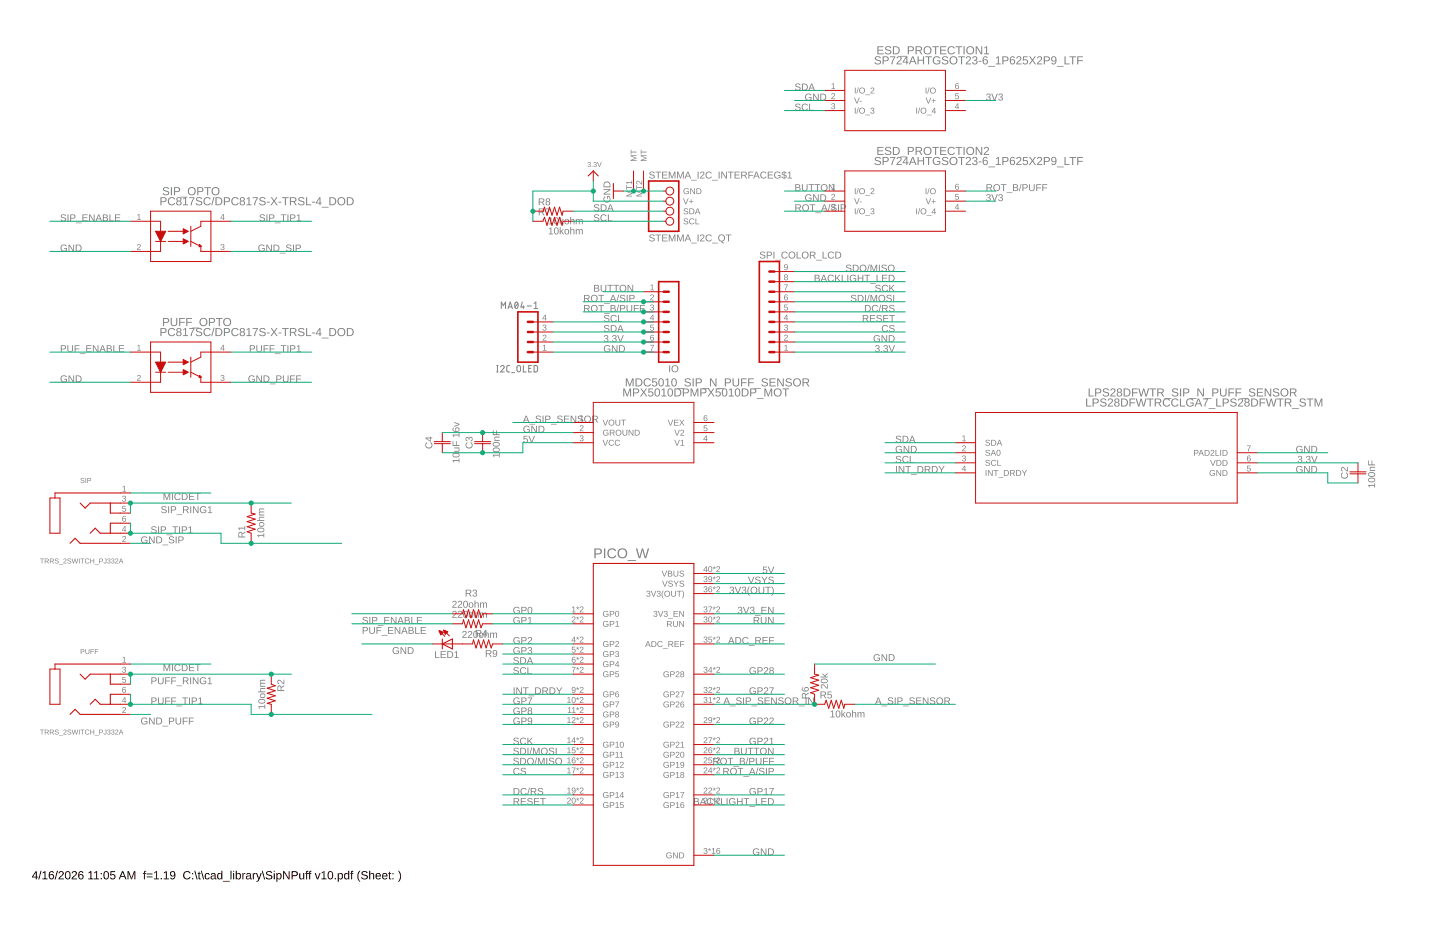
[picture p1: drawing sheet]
<svg xmlns="http://www.w3.org/2000/svg" width="432mm" height="279mm" viewBox="0 0 432 279" stroke-linecap="round" stroke-linejoin="round" font-family="sans-serif">
<path d="M10.7 261.2h.3v1.6h.4v.3h-.4v.5h-.3v-.5h-1.1zM10.7 261.5l-.8 1.3h.8zM12.2 261h.3l-.8 2.6h-.2zM12.8 261.6l.9-.4v2.1h.5v.3h-1.5v-.3h.6v-1.8l-.5 .4zM15 261.3l.2-.1a.71 .71 0 0 1 1 .4l-.3 .1a.51 .51 0 0 0-.7-.3 .51 .51 0 0 0-.3 .7v.3a.78 .78 0 0 1 1.2 .1 .78 .78 0 0 1-.3 1.1 .78 .78 0 0 1-1.1-.5v-1.2zM14.9 262.8a.52 .52 0 0 0 1 0 .52 .52 0 0 0-1 0zM17.1 261h.3l-.7 2.6h-.3zM17.8 261.3a.79 .79 0 0 1 1.2 .2 .79 .79 0 0 1-.4 1.1l-.7 .7h1.3v.3h-1.7l.1-.4 .7-.7a.52 .52 0 0 0 .5-.7 .52 .52 0 0 0-.9-.2l-.3 .2zM19.8 261.3a.91 .91 0 0 1 1.1 .1 .91 .91 0 0 1 .3 1 .91 .91 0 0 1-.9 1.2 .91 .91 0 0 1-.8-1.2zM20 261.5a1.31 1.31 0 0 0 .3 1.9 1.21 1.21 0 0 0 0-2zM21.7 261.3a.79 .79 0 0 1 1.3 .2 .79 .79 0 0 1-.5 1.1l-.7 .7h1.3v.3h-1.6l.1-.4 .6-.7a.52 .52 0 0 0 .5-.7 .52 .52 0 0 0-.8-.2l-.4 .2zM23.8 261.3l.3-.1a.71 .71 0 0 1 .9 .4l-.3 .1a.51 .51 0 0 0-.6-.3 .51 .51 0 0 0-.3 .7v.3a.78 .78 0 0 1 1.1 .1 .78 .78 0 0 1-.3 1.1 .78 .78 0 0 1-1.1-.5v-1.2zM23.7 262.8a.55 .55 0 0 0 1.1 0 .55 .55 0 0 0-1.1 0zM26.6 261.6l.8-.4v2.1h.6v.3h-1.5v-.3h.6v-1.8l-.5 .4zM28.3 261.6l.8-.4v2.1h.6v.3h-1.5v-.3h.6v-1.8l-.5 .4zM30.2 261.7h.3v.4h-.3zM30.2 263.3h.3v.3h-.3zM31.4 261.3a.91 .91 0 0 1 1 .1 .91 .91 0 0 1 .3 1 .91 .91 0 0 1-.9 1.2 .91 .91 0 0 1-.8-1.2zM31.5 261.5a1.31 1.31 0 0 0 .3 1.9 1.21 1.21 0 0 0 .1-2zM33.1 261.2h1.4v.2h-1.1v.8a.84 .84 0 0 1 1.2 .4 .84 .84 0 0 1-.6 1.1 .84 .84 0 0 1-1-.6l.3-.1a.55 .55 0 0 0 .8 .3 .55 .55 0 0 0 .1-.9 .55 .55 0 0 0-.9 .1h-.3zM36.6 261.2h.4l.9 2.4h-.3l-.3-.7h-1.1l-.3 .7h-.3zM36.8 261.4l-.5 1.2h.9zM38.2 261.2h.5l.7 2.1 .8-2.1h.4v2.4h-.3v-2.1l-.8 2.1h-.2l-.8-2.1v2.1h-.3zM43.3 261.2l.5-.1v.2l-.3 .1v.3h.3v.3h-.3v1.6h-.3v-1.6h-.3zM44 261.9h1.7v.2h-1.7zM44 262.8h1.7v.2h-1.7zM46.2 261.6l.9-.4v2.1h.6v.3h-1.5v-.3h.6v-1.8l-.6 .4zM48.2 263.2h.3v.4h-.3zM49.2 261.6l.8-.4v2.1h.6v.3h-1.5v-.3h.6v-1.8l-.5 .4zM51.2 261.4a.96 .96 0 0 1 1.2 0 .96 .96 0 0 1 .2 1.2 .83 .83 0 0 1-.6 1 .83 .83 0 0 1-1-.5h.3a.59 .59 0 0 0 .8 .2 .59 .59 0 0 0 .2-.9 .78 .78 0 0 1-1.2 .1 .78 .78 0 0 1 .1-1.1zM51.2 262a.55 .55 0 0 0 1.1 0 .55 .55 0 0 0-1.1 0zM55.2 261.5a1.21 1.21 0 0 1 1.9 .2l-.3 .1a.9 .9 0 0 0-1.3 0 .9 .9 0 0 0 .1 1.3 .9 .9 0 0 0 1.3-.2l.3 .1a1.25 1.25 0 0 1-1.9 .4 1.25 1.25 0 0 1-.1-1.9zM57.6 261.7h.3v.4h-.3zM57.6 263.3h.3v.3h-.3zM58.3 261h.2l.8 2.6h-.3zM59.6 261.3h.2v.4h.4v.3h-.4v1.1l.4 .5-.6-.2-.1-1.4h-.2v-.3h.2zM60.2 261h.3l.7 2.6h-.3zM61.6 262a.76 .76 0 0 1 1.3 .3h-.3a.48 .48 0 0 0-.7-.3 .48 .48 0 0 0-.2 .7 .48 .48 0 0 0 .2 .6 .48 .48 0 0 0 .7-.3l.3 .1a.83 .83 0 0 1-1.1 .5 .83 .83 0 0 1-.4-1.2zM63.4 261.8a.74 .74 0 0 1 .8-.1 .74 .74 0 0 1 .5 .6v1l.2 .3h-.3l-.2-.3a.63 .63 0 0 1-.8 .4 .63 .63 0 0 1-.5-.8 .63 .63 0 0 1 .8-.4h.5a.42 .42 0 0 0-.3-.6 .42 .42 0 0 0-.6 .3h-.3zM63.5 263a.45 .45 0 0 0 .9 0 .45 .45 0 0 0-.9 0zM65.3 262l.5-.3 .6 .3v-1h.3v2.6h-.3v-.3a.71 .71 0 0 1-.9 .3 .71 .71 0 0 1-.4-.9zM65.5 262.1a.66 .66 0 0 0-.1 .9 .66 .66 0 0 0 .8 .2 .67 .67 0 0 0 .2-.9 .67 .67 0 0 0-.9-.2zM66.9 264.1h2v.2h-2zM69.1 261h.3v2.6h-.3zM69.9 261h.3v.3h-.3zM69.9 261.7h.3v1.9h-.3zM70.7 261h.3v1a.71 .71 0 0 1 .9-.2 .71 .71 0 0 1 .4 .9 .76 .76 0 0 1-.9 .9l-.4-.3v.3h-.3zM71.2 262l-.1 .1a.67 .67 0 0 0-.1 .9 .67 .67 0 0 0 .8 .2 .71 .71 0 0 0 .2-.8 .71 .71 0 0 0-.8-.4zM72.7 261.7h.2l.1 .4 .1-.3 .4-.1v.3l-.5 .3v1.3h-.3zM74.1 261.8a.74 .74 0 0 1 .7-.1 .74 .74 0 0 1 .5 .6v1l.3 .3h-.4l-.2-.3a.63 .63 0 0 1-.8 .4 .63 .63 0 0 1-.4-.8 .63 .63 0 0 1 .8-.4h.4a.42 .42 0 0 0-.3-.6 .42 .42 0 0 0-.5 .3h-.4zM74.1 263a.45 .45 0 0 0 .9 0 .45 .45 0 0 0-.9 0zM75.8 261.7h.3v.4l.2-.3 .4-.1v.3l-.5 .3-.1 1.3h-.3zM76.7 261.7h.4l.5 1.6 .6-1.6h.3l-.9 2.2a.41 .41 0 0 1-.3 .4 .41 .41 0 0 1-.4-.2h.3l.3-.5zM78.5 261h.3l.7 2.6h-.3zM79.9 261.4a1.11 1.11 0 0 1 1.7 .3l-.3 .1a.54 .54 0 0 0-.7-.5 .54 .54 0 0 0-.3 .8 1.03 1.03 0 0 1 1.3 1.2 1.25 1.25 0 0 1-2-.3h.4a.65 .65 0 0 0 .7 .4 .65 .65 0 0 0 .5-.7l-1-.3a.6 .6 0 0 1-.3-1zM82.1 261h.3v.3h-.3zM82.1 261.7h.3v1.9h-.3zM82.9 261.7h.3v.3a.71 .71 0 0 1 .9-.2 .71 .71 0 0 1 .3 .9 .76 .76 0 0 1-.9 .9l-.3-.3v1h-.3zM83.4 262l-.1 .1a.67 .67 0 0 0-.1 .9 .67 .67 0 0 0 .8 .2 .71 .71 0 0 0 .2-.8 .71 .71 0 0 0-.8-.4zM84.9 261.2h.4l1.3 2.1v-2.1h.3v2.4h-.4l-1.3-2.1v2.1h-.3zM87.4 261.2h1.1a.75 .75 0 0 1 .8 .7 .75 .75 0 0 1-.8 .8h-.7v.9h-.4zM87.8 261.4v1l.9-.1a.49 .49 0 0 0 0-.8zM89.7 261.7h.3v1.2a.45 .45 0 0 0 .5 .5 .45 .45 0 0 0 .4-.6v-1.1h.3v1.9h-.3v-.3a.63 .63 0 0 1-.7 .3 .63 .63 0 0 1-.5-.6zM91.9 261.2l.6-.1v.2l-.4 .1v.3h.4v.3h-.4v1.6h-.3v-1.6h-.3zM92.8 261.2l.6-.1v.2l-.4 .1v.3h.4v.3h-.4v1.6h-.3v-1.6h-.3zM94.4 261.7h.3l.5 1.7 .6-1.7h.3l-.7 1.9h-.4zM96.5 261.6l.8-.4v2.1h.6v.3h-1.5v-.3h.6v-1.8l-.5 .4zM98.6 261.3a.91 .91 0 0 1 1.1 .1 .91 .91 0 0 1 .2 1 .91 .91 0 0 1-.8 1.2 .91 .91 0 0 1-.9-1.2zM98.8 261.5a1.31 1.31 0 0 0 .3 1.9 1.21 1.21 0 0 0 0-2zM100.4 263.2h.3v.4h-.3zM101.3 261.7h.3v.3a.71 .71 0 0 1 .9-.2 .71 .71 0 0 1 .4 .9 .76 .76 0 0 1-1 .9l-.3-.3v1h-.3zM101.8 262l-.1 .1a.67 .67 0 0 0-.1 .9 .67 .67 0 0 0 .8 .2 .71 .71 0 0 0 .2-.8 .71 .71 0 0 0-.8-.4zM103.3 262l.5-.3 .6 .3v-1h.3v2.6h-.3v-.3a.71 .71 0 0 1-.9 .3 .71 .71 0 0 1-.4-.9zM103.6 262.1a.66 .66 0 0 0-.2 .9 .66 .66 0 0 0 .9 .2 .67 .67 0 0 0 .1-.9 .67 .67 0 0 0-.8-.2zM105.4 261.2l.6-.1v.2l-.4 .1v.3h.4v.3h-.4v1.6h-.3v-1.6h-.3zM107.8 261h.3a2.48 2.48 0 0 0 0 3.3 1.7 1.7 0 0 1-.9-1.9zM108.5 261.4a1.11 1.11 0 0 1 1.7 .3l-.3 .1a.54 .54 0 0 0-.7-.5 .54 .54 0 0 0-.3 .8 1.03 1.03 0 0 1 1.3 1.2 1.25 1.25 0 0 1-1.9-.3h.3a.65 .65 0 0 0 .7 .4 .65 .65 0 0 0 .6-.7l-1.1-.3a.6 .6 0 0 1-.3-1zM110.7 261h.3v1.1a.63 .63 0 0 1 .7-.4 .63 .63 0 0 1 .5 .7v1.2h-.3v-1.2a.45 .45 0 0 0-.5-.5 .45 .45 0 0 0-.4 .6v1.1h-.3zM112.8 262a.85 .85 0 0 1 1-.2 .85 .85 0 0 1 .4 .9h-1.3a.54 .54 0 0 0 .3 .7 .54 .54 0 0 0 .7-.3l.3 .1a.95 .95 0 0 1-1.4 .2 .95 .95 0 0 1 0-1.4zM113.1 262.1l-.2 .4h1l-.3-.5zM114.8 262a.85 .85 0 0 1 1-.2 .85 .85 0 0 1 .4 .9h-1.3a.54 .54 0 0 0 .3 .7 .54 .54 0 0 0 .7-.3l.3 .1a.95 .95 0 0 1-1.5 .2 .95 .95 0 0 1 .1-1.4zM115 262.1l-.1 .4h1l-.3-.5zM116.7 261.3h.2v.4h.4v.3h-.4v1.1l.4 .5-.6-.2-.1-1.4h-.2v-.3h.2zM117.7 261.7h.3v.4h-.3zM117.7 263.3h.3v.3h-.3zM119.3 261a1.7 1.7 0 0 1 .9 2l-.4 1.1-.5 .2a2.48 2.48 0 0 0 0-3.3z" fill="#000"/>
<g fill="#808080">
<path d="M186.9 116.5h.4l.8 2 .7-2h.4v2.4h-.3l.1-2.2-.8 2.2h-.2l-.8-2.2v2.2h-.3zM189.8 116.5h1a.74 .74 0 0 1 .9 .7 .74 .74 0 0 1-.9 .7h-.7v1h-.3zM190.1 116.7v1l1-.1a.48 .48 0 0 0 0-.8zM192 116.5h.4l.6 .9 .7-.9h.3l-.8 1.1 .9 1.3h-.4l-.7-1.1-.7 1.1h-.4l.9-1.3zM194.5 116.5h1.3v.2h-1.1v.8a.83 .83 0 0 1 1.2 .3 .83 .83 0 0 1-.5 1.2 .83 .83 0 0 1-1.1-.7h.3a.54 .54 0 0 0 .8 .2 .54 .54 0 0 0 .1-.8 .54 .54 0 0 0-.8 0h-.3zM196.6 116.6a.9 .9 0 0 1 1.1 0 .9 .9 0 0 1 .2 1.1 .9 .9 0 0 1-.8 1.2 .9 .9 0 0 1-.8-1.2zM196.8 116.8l-.1 .1a1.04 1.04 0 0 0 .6 1.7 1.31 1.31 0 0 0-.2-1.9zM198.4 116.8l.8-.3v2.1h.6v.3h-1.5v-.3h.6v-1.9l-.5 .4zM200.5 116.6a.9 .9 0 0 1 1.1 0 .9 .9 0 0 1 .2 1.1 .9 .9 0 0 1-.8 1.2 .9 .9 0 0 1-.9-1.2zM200.7 116.8l-.1 .1a1.04 1.04 0 0 0 .5 1.7 1.31 1.31 0 0 0-.1-1.9zM202.2 116.5a1.41 1.41 0 0 1 2.1 1.4 1.09 1.09 0 0 1-1.2 1h-.9zM202.6 116.7v1.9h.5a.99 .99 0 0 0 .8-1.3 .99 .99 0 0 0-1.3-.6zM204.8 116.5h1a.74 .74 0 0 1 .8 .7 .74 .74 0 0 1-.8 .7h-.7v1h-.3zM205.1 116.7v1l.9-.1a.48 .48 0 0 0 0-.8zM207.1 116.5h.4l.8 2 .7-2h.4v2.4h-.3v-2.2l-.7 2.2h-.3l-.7-2.2v2.2h-.3zM210 116.5h1a.74 .74 0 0 1 .9 .7 .74 .74 0 0 1-.9 .7h-.7v1h-.3zM210.3 116.7v1l1-.1a.48 .48 0 0 0 0-.8zM212.2 116.5h.3l.7 .9 .7-.9h.3l-.8 1.1 .9 1.3h-.4l-.7-1.1-.7 1.1h-.4l.9-1.3zM214.7 116.5h1.3v.2h-1.1v.8a.83 .83 0 0 1 1.2 .3 .83 .83 0 0 1-.5 1.2 .83 .83 0 0 1-1.1-.7h.3a.54 .54 0 0 0 .8 .2 .54 .54 0 0 0 .1-.8 .54 .54 0 0 0-.8 0h-.3zM216.8 116.6a.9 .9 0 0 1 1.1 0 .9 .9 0 0 1 .2 1.1 .9 .9 0 0 1-.8 1.2 .9 .9 0 0 1-.9-1.2zM217 116.8l-.1 .1a1.04 1.04 0 0 0 .5 1.7 1.31 1.31 0 0 0-.1-1.9zM218.6 116.8l.8-.3v2.1h.6v.3h-1.5v-.3h.6v-1.9l-.5 .4zM220.7 116.6a.9 .9 0 0 1 1 0 .9 .9 0 0 1 .3 1.1 .9 .9 0 0 1-.8 1.2 .9 .9 0 0 1-.9-1.2zM220.9 116.8l-.1 .1a1.04 1.04 0 0 0 .5 1.7 1.31 1.31 0 0 0-.1-1.9zM222.4 116.5a1.41 1.41 0 0 1 2.1 1.4 1.09 1.09 0 0 1-1.2 1h-.9zM222.7 116.7v1.9h.6a.99 .99 0 0 0 .8-1.3 .99 .99 0 0 0-1.4-.6zM224.9 116.5h1.1a.74 .74 0 0 1 .8 .7 .74 .74 0 0 1-.8 .7h-.7v1h-.4zM225.3 116.7v1l.9-.1a.48 .48 0 0 0 0-.8zM226.9 119.3h2.1v.3h-2.1zM229.2 116.5h.4l.8 2 .7-2h.4v2.4h-.2v-2.2l-.8 2.2h-.2l-.8-2.2v2.2h-.3zM231.9 117.7a1.25 1.25 0 0 1 2.5 0 1.25 1.25 0 0 1-2.5 0zM232.6 116.9a.97 .97 0 0 0 .2 1.6 .97 .97 0 0 0 1.4-.8 .97 .97 0 0 0-1.3-1zM234.6 116.5h2v.2h-.8v2.2h-.3v-2.2h-.9z"/>
<path d="M48.1 59.1h1a.74 .74 0 0 1 .9 .8 .74 .74 0 0 1-.9 .7h-.7v.9h-.3zM48.4 59.4v.9h1a.48 .48 0 0 0 0-.9zM50.6 59.4a1.2 1.2 0 0 1 1.9 .3l-.3 .1a.88 .88 0 0 0-1.3-.1 .88 .88 0 0 0 .1 1.3 .88 .88 0 0 0 1.3-.2l.2 .1a1.23 1.23 0 0 1-1.8 .4 1.23 1.23 0 0 1-.1-1.9zM53.1 59.3a.7 .7 0 0 1 1.1-.1 .7 .7 0 0 1-.2 1.1 .69 .69 0 0 1 .2 1 .69 .69 0 0 1-1.1 0 .69 .69 0 0 1 .2-1l-.4-.4zM53.2 59.7a.45 .45 0 0 0 .9 0 .45 .45 0 0 0-.9 0zM53.1 60.9a.5 .5 0 0 0 1 0 .5 .5 0 0 0-1 0zM55 59.5l.8-.4v2.2h.6v.2h-1.5v-.2h.6v-1.9l-.5 .4zM56.7 59.1h1.6l-.8 2.4h-.3v-.4l.8-1.7h-1.3zM58.9 59.4a1.1 1.1 0 0 1 1.7 .3h-.3a.53 .53 0 0 0-.7-.5 .53 .53 0 0 0-.3 .8 1.02 1.02 0 0 1 1.3 1.2 1.23 1.23 0 0 1-1.9-.2l.3-.1a.64 .64 0 0 0 .7 .5 .64 .64 0 0 0 .5-.8l-1-.3a.59 .59 0 0 1-.3-.9zM61.3 59.4a1.2 1.2 0 0 1 1.9 .3l-.3 .1a.88 .88 0 0 0-1.3-.1 .88 .88 0 0 0 .1 1.3 .88 .88 0 0 0 1.3-.2l.2 .1a1.23 1.23 0 0 1-1.8 .4 1.23 1.23 0 0 1-.1-1.9zM64.1 59h.2l-.7 2.6h-.2zM64.6 59.1a1.41 1.41 0 0 1 2.1 1.4 1.09 1.09 0 0 1-1.2 1h-.9zM64.9 59.4v1.9h.6a.99 .99 0 0 0 .8-1.3 .99 .99 0 0 0-1.4-.6zM67.1 59.1h1a.74 .74 0 0 1 .9 .8 .74 .74 0 0 1-.8 .7h-.7v.9h-.4zM67.5 59.4v.9h.9a.48 .48 0 0 0 0-.9zM69.7 59.4a1.2 1.2 0 0 1 1.8 .3l-.3 .1a.88 .88 0 0 0-1.3-.1 .88 .88 0 0 0 .1 1.3 .88 .88 0 0 0 1.3-.2l.3 .1a1.23 1.23 0 0 1-1.9 .4 1.23 1.23 0 0 1 0-1.9zM72.1 59.3a.7 .7 0 0 1 1.1-.1 .7 .7 0 0 1-.2 1.1 .69 .69 0 0 1 .2 1 .69 .69 0 0 1-1.1 0 .69 .69 0 0 1 .2-1l-.4-.4zM72.2 59.7a.45 .45 0 0 0 .9 0 .45 .45 0 0 0-.9 0zM72.2 60.9a.5 .5 0 0 0 1 0 .5 .5 0 0 0-1 0zM74 59.5l.8-.4v2.2h.6v.2h-1.5v-.2h.6v-1.9l-.5 .4zM75.8 59.1h1.5l-.8 2.4h-.3l.1-.4 .7-1.7h-1.2zM77.9 59.4a1.1 1.1 0 0 1 1.7 .3h-.3a.53 .53 0 0 0-.7-.5 .53 .53 0 0 0-.3 .8 1.02 1.02 0 0 1 1.3 1.2 1.23 1.23 0 0 1-1.9-.2l.3-.1a.64 .64 0 0 0 .7 .5 .64 .64 0 0 0 .5-.8l-1-.3a.59 .59 0 0 1-.3-.9zM80 60.5h.9v.2h-.9zM81.2 59.1h.3l.7 1 .6-1h.4l-.8 1.2 .9 1.2h-.4l-.7-1-.7 1h-.4l.9-1.2zM83.5 60.5h.9v.2h-.9zM84.6 59.1h2v.3h-.9v2.1h-.3v-2.1h-.8zM86.9 59.1h1.2a.7 .7 0 0 1 .8 .6 .7 .7 0 0 1-.6 .8l.7 1h-.4l-.6-1h-.7v1h-.4zM87.3 59.4v.9h.7a.45 .45 0 0 0 .6-.5 .45 .45 0 0 0-.6-.4zM89.5 59.4a1.1 1.1 0 0 1 1.8 .3h-.3a.53 .53 0 0 0-.7-.5 .53 .53 0 0 0-.3 .8 1.02 1.02 0 0 1 1.2 1.2 1.23 1.23 0 0 1-1.9-.2l.3-.1a.64 .64 0 0 0 .8 .5 .64 .64 0 0 0 .5-.8l-1.1-.3a.59 .59 0 0 1-.3-.9zM91.8 59.1h.3v2.2h1.2v.2h-1.5zM93.6 60.5h.8v.2h-.8zM95.8 59.1h.3v1.7h.3v.2h-.3v.5h-.3v-.5h-1.1zM95.8 59.5l-.8 1.3h.8zM96.5 62h2v.2h-2zM98.8 59.1a1.41 1.41 0 0 1 2 1.4 1.09 1.09 0 0 1-1.1 1h-.9zM99.1 59.4v1.9h.5a.99 .99 0 0 0 .9-1.3 .99 .99 0 0 0-1.4-.6zM101.1 60.3a1.25 1.25 0 0 1 2.5 0 1.25 1.25 0 0 1-2.5 0zM101.7 59.6a.97 .97 0 0 0 .3 1.6 .97 .97 0 0 0 1.4-.8 .97 .97 0 0 0-1.3-1zM104 59.1a1.41 1.41 0 0 1 2.1 1.4 1.09 1.09 0 0 1-1.2 1h-.9zM104.3 59.4v1.9h.6a.99 .99 0 0 0 .8-1.3 .99 .99 0 0 0-1.4-.6z"/>
<path d="M48.1 98.4h1a.74 .74 0 0 1 .9 .7 .74 .74 0 0 1-.9 .7h-.7v1h-.3zM48.4 98.6v1l1-.1a.48 .48 0 0 0 0-.8zM50.6 98.6a1.2 1.2 0 0 1 1.9 .3l-.3 .1a.88 .88 0 0 0-1.3-.1 .88 .88 0 0 0 .1 1.4 .88 .88 0 0 0 1.3-.3l.2 .2a1.23 1.23 0 0 1-1.8 .3 1.23 1.23 0 0 1-.1-1.9zM53.1 98.5a.7 .7 0 0 1 1.1-.1 .7 .7 0 0 1-.2 1.1 .69 .69 0 0 1 .2 1 .69 .69 0 0 1-1.1 0 .69 .69 0 0 1 .2-1l-.4-.4zM53.2 98.9a.45 .45 0 0 0 .9 0 .45 .45 0 0 0-.9 0zM53.1 100.1a.5 .5 0 0 0 1 0 .5 .5 0 0 0-1 0zM55 98.7l.8-.3v2.1h.6v.3h-1.5v-.3h.6v-1.9l-.5 .4zM56.7 98.4h1.6l-.8 2.4h-.3v-.5l.8-1.7h-1.3zM58.9 98.6a1.1 1.1 0 0 1 1.7 .3h-.3a.53 .53 0 0 0-.7-.5 .53 .53 0 0 0-.3 .8 1.02 1.02 0 0 1 1.3 1.3 1.23 1.23 0 0 1-1.9-.3l.3-.1a.64 .64 0 0 0 .7 .5 .64 .64 0 0 0 .5-.7l-1-.4a.59 .59 0 0 1-.3-.9zM61.3 98.6a1.2 1.2 0 0 1 1.9 .3l-.3 .1a.88 .88 0 0 0-1.3-.1 .88 .88 0 0 0 .1 1.4 .88 .88 0 0 0 1.3-.3l.2 .2a1.23 1.23 0 0 1-1.8 .3 1.23 1.23 0 0 1-.1-1.9zM64.1 98.2h.2l-.7 2.6h-.2zM64.6 98.4a1.41 1.41 0 0 1 2.1 1.4 1.09 1.09 0 0 1-1.2 1h-.9zM64.9 98.6v1.9h.6a.99 .99 0 0 0 .8-1.3 .99 .99 0 0 0-1.4-.6zM67.1 98.4h1a.74 .74 0 0 1 .9 .7 .74 .74 0 0 1-.8 .7h-.7v1h-.4zM67.5 98.6v1l.9-.1a.48 .48 0 0 0 0-.8zM69.7 98.6a1.2 1.2 0 0 1 1.8 .3l-.3 .1a.88 .88 0 0 0-1.3-.1 .88 .88 0 0 0 .1 1.4 .88 .88 0 0 0 1.3-.3l.3 .2a1.23 1.23 0 0 1-1.9 .3 1.23 1.23 0 0 1 0-1.9zM72.1 98.5a.7 .7 0 0 1 1.1-.1 .7 .7 0 0 1-.2 1.1 .69 .69 0 0 1 .2 1 .69 .69 0 0 1-1.1 0 .69 .69 0 0 1 .2-1l-.4-.4zM72.2 98.9a.45 .45 0 0 0 .9 0 .45 .45 0 0 0-.9 0zM72.2 100.1a.5 .5 0 0 0 1 0 .5 .5 0 0 0-1 0zM74 98.7l.8-.3v2.1h.6v.3h-1.5v-.3h.6v-1.9l-.5 .4zM75.8 98.4h1.5l-.8 2.4h-.3l.1-.5 .7-1.7h-1.2zM77.9 98.6a1.1 1.1 0 0 1 1.7 .3h-.3a.53 .53 0 0 0-.7-.5 .53 .53 0 0 0-.3 .8 1.02 1.02 0 0 1 1.3 1.3 1.23 1.23 0 0 1-1.9-.3l.3-.1a.64 .64 0 0 0 .7 .5 .64 .64 0 0 0 .5-.7l-1-.4a.59 .59 0 0 1-.3-.9zM80 99.7h.9v.3h-.9zM81.2 98.4h.3l.7 .9 .6-.9h.4l-.8 1.1 .9 1.3h-.4l-.7-1.1-.7 1.1h-.4l.9-1.3zM83.5 99.7h.9v.3h-.9zM84.6 98.4h2v.2h-.9v2.2h-.3v-2.2h-.8zM86.9 98.4h1.2a.7 .7 0 0 1 .8 .5 .7 .7 0 0 1-.6 .8l.7 1.1h-.4l-.6-1h-.7v1h-.4zM87.3 98.6v.9h.7a.45 .45 0 0 0 .6-.5 .45 .45 0 0 0-.6-.4zM89.5 98.6a1.1 1.1 0 0 1 1.8 .3h-.3a.53 .53 0 0 0-.7-.5 .53 .53 0 0 0-.3 .8 1.02 1.02 0 0 1 1.2 1.3 1.23 1.23 0 0 1-1.9-.3l.3-.1a.64 .64 0 0 0 .8 .5 .64 .64 0 0 0 .5-.7l-1.1-.4a.59 .59 0 0 1-.3-.9zM91.8 98.4h.3v2.1h1.2v.3h-1.5zM93.6 99.7h.8v.3h-.8zM95.8 98.4h.3v1.6h.3v.2h-.3v.6h-.3v-.6h-1.1zM95.8 98.7l-.8 1.3h.8zM96.5 101.2h2v.2h-2zM98.8 98.4a1.41 1.41 0 0 1 2 1.4 1.09 1.09 0 0 1-1.1 1h-.9zM99.1 98.6v1.9h.5a.99 .99 0 0 0 .9-1.3 .99 .99 0 0 0-1.4-.6zM101.1 99.6a1.25 1.25 0 0 1 2.5 0 1.25 1.25 0 0 1-2.5 0zM101.7 98.8a.97 .97 0 0 0 .3 1.6 .97 .97 0 0 0 1.4-.8 .97 .97 0 0 0-1.3-1zM104 98.4a1.41 1.41 0 0 1 2.1 1.4 1.09 1.09 0 0 1-1.2 1h-.9zM104.3 98.6v1.9h.6a.99 .99 0 0 0 .8-1.3 .99 .99 0 0 0-1.4-.6z"/>
<path d="M12 167.5h1.2v.1h-.5v1.3h-.2v-1.3h-.5zM13.4 167.5h.7a.42 .42 0 0 1 .5 .3 .42 .42 0 0 1-.3 .5l.4 .6h-.2l-.4-.6h-.5v.6h-.2zM13.6 167.6v.5h.5a.27 .27 0 0 0 .3-.2 .27 .27 0 0 0-.3-.3zM14.9 167.5h.7a.42 .42 0 0 1 .5 .3 .42 .42 0 0 1-.3 .5l.4 .6h-.2l-.4-.6h-.5v.6h-.2zM15.1 167.6v.5h.5a.27 .27 0 0 0 .4-.2 .27 .27 0 0 0-.4-.3zM16.6 167.5l.6-.1 .4 .4h-.2a.34 .34 0 0 0-.4-.3 .34 .34 0 0 0-.3 .5 .61 .61 0 0 1 .7 .2 .61 .61 0 0 1 .1 .6l-.8 .1-.3-.3 .2-.1a.39 .39 0 0 0 .5 .3 .39 .39 0 0 0 .3-.4l-.9-.4zM17.7 169.2l1.2 .1zM19.2 167.5a.5 .5 0 0 1 .7 .3 .5 .5 0 0 1-.4 .6l-.3 .3h.8v.2h-1l.7-.8a.28 .28 0 0 0-.1-.5 .28 .28 0 0 0-.4 .2h-.2zM20.4 167.5l.6-.1 .4 .4h-.2a.34 .34 0 0 0-.5-.3 .34 .34 0 0 0-.2 .5 .61 .61 0 0 1 .6 .2 .61 .61 0 0 1 .1 .6l-.7 .1-.3-.3 .2-.1a.39 .39 0 0 0 .4 .3 .39 .39 0 0 0 .3-.4l-.8-.4zM21.5 167.5h.2l.3 1.2 .4-1.2h.2l.3 1.2 .4-1.2h.2l-.5 1.4h-.2l-.3-1.2-.3 1.2h-.3zM23.7 167.5h.2v1.4h-.2zM24.1 167.5h1.2v.1h-.5v1.3h-.2v-1.3h-.5zM25.7 167.6l.7-.1 .4 .3-.2 .1a.54 .54 0 0 0-.8-.1 .54 .54 0 0 0 .1 .8 .54 .54 0 0 0 .7-.1h.2a.75 .75 0 0 1-1.1 .3 .75 .75 0 0 1 0-1.2zM27.1 167.5h.2v.6h.7v-.6h.2v1.4h-.2v-.7h-.7v.7h-.2zM28.4 169.2l1.2 .1zM29.8 167.5h.6a.45 .45 0 0 1 .5 .4 .45 .45 0 0 1-.5 .4h-.4v.6h-.2zM30 167.6v.6l.7-.1-.2-.5zM31.4 167.5h.5v1.2l-.6 .2-.3-.4h.2a.24 .24 0 0 0 .3 .3 .24 .24 0 0 0 .2-.3v-.9zM32.3 167.5a.42 .42 0 0 1 .7 0 .42 .42 0 0 1-.2 .7 .39 .39 0 0 1 .3 .4 .39 .39 0 0 1-.4 .3l-.5-.2 .1-.2a.3 .3 0 0 0 .4 .3 .3 .3 0 0 0 .2-.5l-.4-.2a.28 .28 0 0 0 .4-.2 .28 .28 0 0 0-.2-.3 .28 .28 0 0 0-.3 .2h-.2zM33.5 167.5a.42 .42 0 0 1 .7 0 .42 .42 0 0 1-.2 .7 .39 .39 0 0 1 .3 .4 .39 .39 0 0 1-.5 .3l-.4-.2 .1-.2a.3 .3 0 0 0 .4 .3 .3 .3 0 0 0 .1-.5l-.3-.2a.28 .28 0 0 0 .4-.2 .28 .28 0 0 0-.2-.3 .28 .28 0 0 0-.4 .2h-.2zM34.7 167.5a.5 .5 0 0 1 .7 .3 .5 .5 0 0 1-.4 .6l-.3 .3h.8v.2h-1l.7-.8a.28 .28 0 0 0-.1-.5 .28 .28 0 0 0-.4 .2h-.2zM36.2 167.5h.2l.6 1.4h-.2l-.2-.4h-.6l-.2 .4h-.2zM36.3 167.6l-.3 .7h.6z"/>
<path d="M12 218.7h1.2v.2h-.5v1.3h-.2v-1.3h-.5zM13.4 218.7h.7a.42 .42 0 0 1 .5 .4 .42 .42 0 0 1-.3 .5l.4 .6h-.2l-.4-.6h-.5v.6h-.2zM13.6 218.9v.5h.5a.27 .27 0 0 0 .3-.2 .27 .27 0 0 0-.3-.3zM14.9 218.7h.7a.42 .42 0 0 1 .5 .4 .42 .42 0 0 1-.3 .5l.4 .6h-.2l-.4-.6h-.5v.6h-.2zM15.1 218.9v.5h.5a.27 .27 0 0 0 .4-.2 .27 .27 0 0 0-.4-.3zM16.6 218.8l.6-.1 .4 .4h-.2a.34 .34 0 0 0-.4-.3 .34 .34 0 0 0-.3 .4 .61 .61 0 0 1 .7 .2 .61 .61 0 0 1 .1 .7l-.8 .1-.3-.4h.2a.39 .39 0 0 0 .5 .3 .39 .39 0 0 0 .3-.5l-.9-.3zM17.7 220.5l1.2 .1zM19.2 218.8a.5 .5 0 0 1 .7 .2 .5 .5 0 0 1-.4 .7l-.3 .3h.8v.2h-1l.7-.8a.28 .28 0 0 0-.1-.5 .28 .28 0 0 0-.4 .2h-.2zM20.4 218.8l.6-.1 .4 .4h-.2a.34 .34 0 0 0-.5-.3 .34 .34 0 0 0-.2 .4 .61 .61 0 0 1 .6 .2 .61 .61 0 0 1 .1 .7l-.7 .1-.3-.4h.2a.39 .39 0 0 0 .4 .3 .39 .39 0 0 0 .3-.5l-.8-.3zM21.5 218.7h.2l.3 1.3 .4-1.3h.2l.3 1.3 .4-1.3h.2l-.5 1.5h-.2l-.3-1.2-.3 1.2h-.3zM23.7 218.7h.2v1.5h-.2zM24.1 218.7h1.2v.2h-.5v1.3h-.2v-1.3h-.5zM25.7 218.9l.7-.2 .4 .4h-.2a.54 .54 0 0 0-.8 0 .54 .54 0 0 0 .1 .8 .54 .54 0 0 0 .7-.1h.2a.75 .75 0 0 1-1.1 .3 .75 .75 0 0 1 0-1.2zM27.1 218.7h.2v.7h.7v-.7h.2v1.5h-.2v-.7h-.7v.7h-.2zM28.4 220.5l1.2 .1zM29.8 218.7h.6a.45 .45 0 0 1 .5 .5 .45 .45 0 0 1-.5 .4h-.4v.6h-.2zM30 218.9v.6l.7-.2-.2-.4zM31.4 218.7h.5v1.3l-.6 .2-.3-.4h.2a.24 .24 0 0 0 .3 .3 .24 .24 0 0 0 .2-.3v-.9zM32.3 218.8a.42 .42 0 0 1 .7 0 .42 .42 0 0 1-.2 .7 .39 .39 0 0 1 .3 .4 .39 .39 0 0 1-.4 .3l-.5-.2 .1-.2a.3 .3 0 0 0 .4 .3 .3 .3 0 0 0 .2-.5l-.4-.2a.28 .28 0 0 0 .4-.2 .28 .28 0 0 0-.2-.3 .28 .28 0 0 0-.3 .2h-.2zM33.5 218.8a.42 .42 0 0 1 .7 0 .42 .42 0 0 1-.2 .7 .39 .39 0 0 1 .3 .4 .39 .39 0 0 1-.5 .3l-.4-.2 .1-.2a.3 .3 0 0 0 .4 .3 .3 .3 0 0 0 .1-.5l-.3-.2a.28 .28 0 0 0 .4-.2 .28 .28 0 0 0-.2-.3 .28 .28 0 0 0-.4 .2h-.2zM34.7 218.8a.5 .5 0 0 1 .7 .2 .5 .5 0 0 1-.4 .7l-.3 .3h.8v.2h-1l.7-.8a.28 .28 0 0 0-.1-.5 .28 .28 0 0 0-.4 .2h-.2zM36.2 218.7h.2l.6 1.5h-.2l-.2-.4h-.6l-.2 .4h-.2zM36.3 218.9l-.3 .7h.6z"/>
<path d="M77.2 160.4h1.8v-.5h.2v1.2h-.2v-.5h-1.6l.4 .5h-.3zM77.3 158.5a1.04 1.04 0 0 1 1.2-.4 1.04 1.04 0 0 1 .6 1.2 1.21 1.21 0 0 1-1.9-.4zM77.4 158.7a.84 .84 0 0 0 .6 .7 .84 .84 0 0 0 .8-.2 .6 .6 0 0 0-.1-.8 .6 .6 0 0 0-.8 0zM77.8 156.7a.82 .82 0 0 1 1.4 .2 .82 .82 0 0 1-.7 1.2 .82 .82 0 0 1-.8-1.1zM78 156.9a.53 .53 0 0 0 .4 .7 .53 .53 0 0 0 .5-.7zM77.8 155l1.4-.1v.3h-1a.38 .38 0 0 0-.4 .4 .38 .38 0 0 0 .5 .3h.9v.3h-2.1v-.3h.8l-.3-.3zM77.8 152.5l1.4-.1v.3h-1.2l-.2 .3 .3 .3h1.1v.3h-1.2l-.2 .3 .3 .3 1.1 .1v.2h-1.5v-.2h.2a.49 .49 0 0 1-.3-.5 .49 .49 0 0 1 .3-.4l-.3-.4z"/>
<path d="M77.5 211.7h1.8v-.5h.2v1.3h-.2v-.5h-1.6l.4 .4h-.3zM77.6 209.8a1.04 1.04 0 0 1 1.2-.3 1.04 1.04 0 0 1 .7 1.1 1.21 1.21 0 0 1-2-.4zM77.7 210a.84 .84 0 0 0 .6 .8 .84 .84 0 0 0 .9-.2 .6 .6 0 0 0-.2-.8 .6 .6 0 0 0-.8 0zM78.1 208a.82 .82 0 0 1 1.4 .2 .82 .82 0 0 1-.7 1.2 .82 .82 0 0 1-.8-1zM78.3 208.2a.53 .53 0 0 0 .4 .8 .53 .53 0 0 0 .5-.8zM78.1 206.4l1.4-.1v.2h-1a.38 .38 0 0 0-.4 .5 .38 .38 0 0 0 .5 .3h.9v.2h-2.1v-.2h.8l-.2-.4zM78.1 203.9l1.4-.1v.3h-1.1l-.3 .2 .3 .4h1.1v.3h-1.1l-.3 .3 .3 .3h1.1v.3h-1.5v-.3h.2a.49 .49 0 0 1-.3-.4 .49 .49 0 0 1 .3-.5l-.2-.3z"/>
<path d="M249.1 213.3l.7-.3v1.8h.5v.3h-1.3v-.3h.5v-1.5l-.4 .3zM250.9 213.1a.86 .86 0 0 1 1 .2 .86 .86 0 0 1 .1 1.1 .74 .74 0 0 1-.9 .7 .74 .74 0 0 1-.5-1.1zM251.1 213.2a1.16 1.16 0 0 0 .2 1.7 1.02 1.02 0 0 0 0-1.7zM252.3 212.9h.3v1.4l.7-.8h.3l-.7 .7 .7 .9h-.3l-.5-.8-.2 .8h-.3zM253.9 213.7a.76 .76 0 0 1 1.1 0 .76 .76 0 0 1-.2 1.2 .76 .76 0 0 1-1-.4zM254.1 213.8a.55 .55 0 0 0-.1 .8 .55 .55 0 0 0 .8 0 .55 .55 0 0 0 0-.7 .55 .55 0 0 0-.7-.1zM255.5 212.9h.2v.9a.53 .53 0 0 1 .6-.3 .53 .53 0 0 1 .4 .5v1.1h-.2v-1a.38 .38 0 0 0-.4-.5 .38 .38 0 0 0-.4 .5v1h-.2zM257.1 213.5h.3v.3a.49 .49 0 0 1 .4-.3 .49 .49 0 0 1 .5 .3 .49 .49 0 0 1 .6-.3 .49 .49 0 0 1 .3 .5v1.1h-.2l-.1-1.2-.2-.2-.4 .2v1.2h-.3v-1.2l-.4-.2-.2 1.4h-.3z"/>
<path d="M246.3 205.3a1.09 1.09 0 0 1 1.5 .7l.2 .2v-1.1h.2v1.4l-1-.8a.42 .42 0 0 0-.7-.2 .42 .42 0 0 0 .2 .7l-.1 .3a.7 .7 0 0 1-.3-1.2zM246.2 203.7a1.04 1.04 0 0 1 1.3-.4 1.04 1.04 0 0 1 .6 1.2 1.21 1.21 0 0 1-2-.4zM246.4 203.9a.84 .84 0 0 0 .5 .8 .84 .84 0 0 0 .9-.2 .6 .6 0 0 0-.1-.8 .6 .6 0 0 0-.8 0zM246.6 201.8l.7 .7 .9-.7v.3l-.7 .5 .7 .2v.3h-2.2v-.3h1.4l-.8-.7z"/>
<path d="M194.8 70.5l.1-.1a.95 .95 0 0 1 1.4 .4h-.3a.47 .47 0 0 0-.6-.4 .47 .47 0 0 0-.3 .6l.1 .1a.79 .79 0 0 1 .9 .2 .79 .79 0 0 1 0 .9l-.9 .2-.5-.3-.1-.2 .3-.1a.55 .55 0 0 0 .6 .4 .55 .55 0 0 0 .5-.6l-1.1-.4zM196.5 70.3h1.7v.2h-.7v1.9h-.2v-1.9h-.8zM198.5 70.3h1.6v.2h-1.3v.7h1.2v.2h-1.2v.7h1.4v.3h-1.7zM200.5 70.3h.4l.6 1.8 .7-1.8h.3v2.1h-.2v-1.8l-.7 1.8h-.2l-.6-1.8v1.8h-.3zM203 70.3h.4l.6 1.8 .7-1.8h.3v2.1h-.2v-1.8l-.7 1.8h-.2l-.6-1.8v1.8h-.3zM206.1 70.3h.3l.9 2.1h-.3l-.3-.6h-.9l-.2 .6h-.3zM206.3 70.5l-.4 1h.7zM207.2 72.8h1.8v.2h-1.8zM209.2 70.3h.3v2.1h-.3zM210.1 70.4a.66 .66 0 0 1 1.1 .2 .66 .66 0 0 1-.4 .9l-.6 .6h1.1v.3h-1.4l.7-1a.42 .42 0 0 0 .3-.7 .42 .42 0 0 0-.7 .1h-.3zM211.8 70.6a1.03 1.03 0 0 1 1.6 .2l-.2 .1a.76 .76 0 0 0-1.2-.1 .76 .76 0 0 0 .1 1.1 .76 .76 0 0 0 1.1-.2l.2 .2a1.05 1.05 0 0 1-1.5 .3 1.05 1.05 0 0 1-.1-1.6zM213.5 72.8h1.8v.2h-1.8zM215.6 70.6a1.07 1.07 0 0 1 1.7 .2 1.07 1.07 0 0 1-.7 1.6l.1 .2 .4 .1a.47 .47 0 0 1-.5 .2 .47 .47 0 0 1-.3-.5 1.07 1.07 0 0 1-.9-.7 1.07 1.07 0 0 1 .2-1.1zM215.5 71.3a.8 .8 0 0 0 1.6 0 .8 .8 0 0 0-1.6 0zM217.6 70.3h1.7v.2h-.7v1.9h-.3v-1.9h-.7z"/>
<path d="M181.2 59l.2-.2 .1 .3a.8 .8 0 0 0 0 1.1 .8 .8 0 0 0 1.2 0 .8 .8 0 0 0-.1-1.2h-.4v.7h-.2v-.9h.7a1.09 1.09 0 0 1 .2 1.5 1.09 1.09 0 0 1-1.5 .2 1.09 1.09 0 0 1-.2-1.5zM181 56.7h2v.3l-1.7 1.1h1.7v.2h-2v-.3l1.7-1.1h-1.7zM181.2 54.7a1.04 1.04 0 0 1 1.2-.3 1.04 1.04 0 0 1 .6 1v.8h-2zM181.4 54.9l-.2 1h1.6a.88 .88 0 0 0-.3-1.1 .88 .88 0 0 0-1.1 .1z"/>
<path d="M176.3 48.7a.42 .42 0 0 1 .7-.1 .42 .42 0 0 1-.2 .7 .39 .39 0 0 1 .4 .5 .39 .39 0 0 1-.5 .3l-.5-.3 .2-.1a.3 .3 0 0 0 .4 .2 .3 .3 0 0 0 .1-.5l-.4-.2a.28 .28 0 0 0 .4-.1 .28 .28 0 0 0-.2-.4 .28 .28 0 0 0-.3 .3l-.2-.1zM177.5 49.8h.2v.2h-.2zM178.1 48.7a.42 .42 0 0 1 .7-.1 .42 .42 0 0 1-.2 .7 .39 .39 0 0 1 .3 .5 .39 .39 0 0 1-.5 .3l-.4-.3 .1-.1a.3 .3 0 0 0 .4 .2 .3 .3 0 0 0 .2-.5l-.4-.2a.28 .28 0 0 0 .4-.1 .28 .28 0 0 0-.2-.4 .28 .28 0 0 0-.4 .3l-.1-.1zM179 48.6h.2l.5 1.3 .5-1.3h.2l-.6 1.4h-.2z"/>
<path d="M164.6 68.5l.7-.3v1.8h.5v.3h-1.3v-.3h.6v-1.5l-.5 .3zM166.4 68.3a.86 .86 0 0 1 1.1 .2 .86 .86 0 0 1 0 1 .74 .74 0 0 1-.9 .8 .74 .74 0 0 1-.5-1.1zM166.6 68.4a1.16 1.16 0 0 0 .2 1.7 1.02 1.02 0 0 0 0-1.7zM167.8 68.1h.3v1.3l.7-.7h.3l-.6 .7 .6 .9h-.3l-.5-.8-.2 .8h-.3zM169.4 68.9a.76 .76 0 0 1 1.2 0 .76 .76 0 0 1-.2 1.1 .76 .76 0 0 1-1.1-.3zM169.6 69a.55 .55 0 0 0 0 .8 .55 .55 0 0 0 .7 0 .55 .55 0 0 0 0-.7 .55 .55 0 0 0-.7-.1zM171 68.1h.3l-.1 .8a.53 .53 0 0 1 .7-.2 .53 .53 0 0 1 .4 .5v1.1h-.3v-1a.38 .38 0 0 0-.4-.5 .38 .38 0 0 0-.3 .5v1h-.3zM172.6 68.7h.3v.2a.49 .49 0 0 1 .5-.3 .49 .49 0 0 1 .4 .3 .49 .49 0 0 1 .6-.2 .49 .49 0 0 1 .3 .5v1.1h-.2v-1.2l-.3-.2-.3 .2-.1 1.2h-.2v-1.2l-.5-.2-.2 1.4h-.2z"/>
<path d="M164.6 65.5l.7-.3v1.8h.5v.2h-1.3v-.2h.6v-1.6l-.5 .4zM166.4 65.3a.86 .86 0 0 1 1.1 .2 .86 .86 0 0 1 0 1 .74 .74 0 0 1-.9 .8 .74 .74 0 0 1-.5-1.1zM166.6 65.4a1.16 1.16 0 0 0 .2 1.7 1.02 1.02 0 0 0 0-1.7zM167.8 65.1h.3v1.3l.7-.7h.3l-.6 .6 .6 .9h-.3l-.5-.7-.2 .7h-.3zM169.4 65.8a.76 .76 0 0 1 1.2 .1 .76 .76 0 0 1-.2 1.1 .76 .76 0 0 1-1.1-.3zM169.6 66a.55 .55 0 0 0 0 .8 .55 .55 0 0 0 .7 0 .55 .55 0 0 0 0-.7 .55 .55 0 0 0-.7-.1zM171 65.1h.3l-.1 .8a.53 .53 0 0 1 .7-.3 .53 .53 0 0 1 .4 .6v1h-.3v-1a.38 .38 0 0 0-.4-.4 .38 .38 0 0 0-.3 .5v.9h-.3zM172.6 65.7h.3v.2a.49 .49 0 0 1 .5-.3 .49 .49 0 0 1 .4 .3 .49 .49 0 0 1 .6-.3 .49 .49 0 0 1 .3 .6v1h-.2v-1.2l-.3-.2-.3 .3-.1 1.1h-.2v-1.2l-.5-.1-.2 1.3h-.2z"/>
<path d="M325.7 119.5h.3v2.1h1.2v.3h-1.5zM327.6 119.5h1a.74 .74 0 0 1 .9 .7 .74 .74 0 0 1-.8 .7h-.7v1h-.4zM328 119.7v1l.9-.1a.48 .48 0 0 0 0-.8zM330 119.7a1.1 1.1 0 0 1 1.8 .3h-.3a.53 .53 0 0 0-.7-.4 .53 .53 0 0 0-.3 .8 1.02 1.02 0 0 1 1.2 1.2 1.23 1.23 0 0 1-1.9-.3l.3-.1a.64 .64 0 0 0 .8 .5 .64 .64 0 0 0 .5-.7l-1.1-.4a.59 .59 0 0 1-.3-.9zM332.4 119.6a.78 .78 0 0 1 1.3 .2 .78 .78 0 0 1-.5 1.1l-.7 .7h1.3v.3h-1.6l.1-.4 .6-.7a.52 .52 0 0 0 .5-.7 .52 .52 0 0 0-.9-.2l-.3 .2zM334.4 119.6a.7 .7 0 0 1 1.1-.1 .7 .7 0 0 1-.3 1.1 .69 .69 0 0 1 .2 1.1 .69 .69 0 0 1-1 0 .69 .69 0 0 1 .2-1.1l-.4-.4zM334.5 120.1a.45 .45 0 0 0 .9 0 .45 .45 0 0 0-.9 0zM334.4 121.2a.5 .5 0 0 0 1 0 .5 .5 0 0 0-1 0zM336.2 119.5a1.41 1.41 0 0 1 2 1.4 1.09 1.09 0 0 1-1.1 1h-.9zM336.5 119.7v1.9h.5a.99 .99 0 0 0 .9-1.2 .99 .99 0 0 0-1.4-.7zM338.7 119.5h1.7v.2h-1.4v.9h1.4v.3h-1.4v1h-.3zM340.6 119.5h.3l.6 2.1 .5-2.1h.3l.6 2.1 .6-2.1h.3l-.7 2.4h-.4l-.5-2.1-.6 2.1h-.3zM343.9 119.5h2v.2h-.8v2.2h-.4v-2.2h-.8zM346.3 119.5h1.1a.7 .7 0 0 1 .8 .5 .7 .7 0 0 1-.6 .8l.7 1.1h-.3l-.7-1h-.7v1h-.3zM346.6 119.7v.9h.8a.45 .45 0 0 0 .5-.4 .45 .45 0 0 0-.5-.5zM349 119.8a1.2 1.2 0 0 1 1.9 .2l-.4 .1a.88 .88 0 0 0-1.3 0 .88 .88 0 0 0 .1 1.3 .88 .88 0 0 0 1.3-.3l.3 .2a1.23 1.23 0 0 1-1.9 .3 1.23 1.23 0 0 1 0-1.8zM351.5 119.8a1.2 1.2 0 0 1 1.9 .2l-.3 .1a.88 .88 0 0 0-1.4 0 .88 .88 0 0 0 .1 1.3 .88 .88 0 0 0 1.3-.3l.3 .2a1.23 1.23 0 0 1-1.8 .3 1.23 1.23 0 0 1-.1-1.8zM353.8 119.5h.3v2.1h1.3v.3h-1.6zM356 119.8a1.25 1.25 0 0 1 1.9 .2l-.3 .1a.95 .95 0 0 0-1.4-.1 .95 .95 0 0 0 0 1.4 .95 .95 0 0 0 1.3 .1l.1-.6h-.7v-.2h1v.8a1.31 1.31 0 0 1-1.8 .1 1.31 1.31 0 0 1-.1-1.8zM359.2 119.5h.3l1 2.4h-.3l-.3-.7h-1.1l-.3 .7h-.3zM359.4 119.7l-.5 1.2h.9zM360.7 119.5h1.6l-.8 2.4h-.4l.1-.5 .8-1.7h-1.3zM362.4 122.3h2v.3h-2zM364.7 119.5h.3v2.1h1.2v.3h-1.5zM366.6 119.5h1a.74 .74 0 0 1 .9 .7 .74 .74 0 0 1-.8 .7h-.7v1h-.4zM367 119.7v1l.9-.1a.48 .48 0 0 0 0-.8zM369.1 119.7a1.1 1.1 0 0 1 1.7 .3h-.3a.53 .53 0 0 0-.7-.4 .53 .53 0 0 0-.3 .8 1.02 1.02 0 0 1 1.2 1.2 1.23 1.23 0 0 1-1.9-.3l.4-.1a.64 .64 0 0 0 .7 .5 .64 .64 0 0 0 .5-.7l-1-.4a.59 .59 0 0 1-.3-.9zM371.4 119.6a.78 .78 0 0 1 1.3 .2 .78 .78 0 0 1-.5 1.1l-.7 .7h1.3v.3h-1.6l.1-.4 .6-.7a.52 .52 0 0 0 .5-.7 .52 .52 0 0 0-.8-.2l-.4 .2zM373.4 119.6a.7 .7 0 0 1 1.1-.1 .7 .7 0 0 1-.2 1.1 .69 .69 0 0 1 .1 1.1 .69 .69 0 0 1-1 0 .69 .69 0 0 1 .2-1.1l-.4-.4zM373.5 120.1a.45 .45 0 0 0 .9 0 .45 .45 0 0 0-.9 0zM373.4 121.2a.5 .5 0 0 0 1 0 .5 .5 0 0 0-1 0zM375.2 119.5a1.41 1.41 0 0 1 2 1.4 1.09 1.09 0 0 1-1.1 1h-.9zM375.5 119.7v1.9h.5a.99 .99 0 0 0 .9-1.2 .99 .99 0 0 0-1.4-.7zM377.7 119.5h1.7v.2h-1.4v.9h1.4v.3h-1.4v1h-.3zM379.6 119.5h.3l.6 2.1 .5-2.1h.4l.5 2.1 .6-2.1h.3l-.7 2.4h-.4l-.5-2.1-.5 2.1h-.4zM382.9 119.5h2v.2h-.8v2.2h-.4v-2.2h-.8zM385.3 119.5h1.1a.7 .7 0 0 1 .8 .5 .7 .7 0 0 1-.5 .8l.6 1.1h-.3l-.7-1h-.7v1h-.3zM385.6 119.7v.9h.8a.45 .45 0 0 0 .5-.4 .45 .45 0 0 0-.5-.5zM387.4 122.3h2.1v.3h-2.1zM389.8 119.7a1.1 1.1 0 0 1 1.8 .3h-.4a.53 .53 0 0 0-.7-.4 .53 .53 0 0 0-.2 .8 1.02 1.02 0 0 1 1.2 1.2 1.23 1.23 0 0 1-1.9-.3l.3-.1a.64 .64 0 0 0 .8 .5 .64 .64 0 0 0 .5-.7l-1.1-.4a.59 .59 0 0 1-.3-.9zM391.8 119.5h2v.2h-.8v2.2h-.3v-2.2h-.9zM394.2 119.5h.4l.8 2 .7-2h.4v2.4h-.3v-2.1l-.7 2.1h-.3l-.7-2.1v2.1h-.3z"/>
<path d="M410.3 145.4h1.8v-.5h.2v1.3h-.2v-.6h-1.6l.4 .5h-.3zM410.4 143.5a1.04 1.04 0 0 1 1.2-.4 1.04 1.04 0 0 1 .6 1.2 1.21 1.21 0 0 1-2-.4zM410.5 143.7a.84 .84 0 0 0 .5 .7 .84 .84 0 0 0 .9-.2 .6 .6 0 0 0-.1-.8 .6 .6 0 0 0-.8 .1zM410.4 141.8a1.04 1.04 0 0 1 1.2-.3 1.04 1.04 0 0 1 .6 1.1 1.21 1.21 0 0 1-2-.4zM410.5 142a.84 .84 0 0 0 .5 .8 .84 .84 0 0 0 .9-.2 .6 .6 0 0 0-.1-.8 .6 .6 0 0 0-.8 0zM410.9 140.1l1.4-.2v.3h-1a.38 .38 0 0 0-.4 .4 .38 .38 0 0 0 .5 .3h.9v.3h-1.5v-.2h.2l-.3-.4zM410.3 138h.2v1.2h.8v-1.1h.2v1.1h.8v.3h-2z"/>
<path d="M147.8 136.3h1.8v-.5h.2v1.3h-.2v-.5h-1.6l.4 .5h-.3zM147.9 134.4a1.04 1.04 0 0 1 1.2-.3 1.04 1.04 0 0 1 .7 1.1 1.21 1.21 0 0 1-2-.4zM148 134.6a.84 .84 0 0 0 .6 .8 .84 .84 0 0 0 .9-.2 .6 .6 0 0 0-.2-.8 .6 .6 0 0 0-.8 0zM147.9 132.8a1.04 1.04 0 0 1 1.2-.4 1.04 1.04 0 0 1 .7 1.2 1.21 1.21 0 0 1-2-.4zM148 133a.84 .84 0 0 0 .6 .7 .84 .84 0 0 0 .9-.2 .6 .6 0 0 0-.2-.8 .6 .6 0 0 0-.8 .1zM148.4 131l1.4-.1v.3h-1a.38 .38 0 0 0-.4 .4 .38 .38 0 0 0 .5 .3h.9v.3h-1.5v-.3h.2l-.2-.3zM147.8 129h.2v1.2h.8v-1.2h.2v1.2h.8v.3h-2z"/>
<path d="M135.7 137.9h1.9v-.5h.2v1.3h-.2v-.5h-1.6l.3 .4h-.2zM135.8 136a1.04 1.04 0 0 1 1.3-.3 1.04 1.04 0 0 1 .6 1.1 1.21 1.21 0 0 1-2-.4zM136 136.2a.84 .84 0 0 0 .5 .8 .84 .84 0 0 0 .9-.2 .6 .6 0 0 0-.1-.8 .6 .6 0 0 0-.8 0zM136.2 134.2l1.6-.1v.3h-.3a.53 .53 0 0 1 .3 .6 .53 .53 0 0 1-.6 .4h-1v-.2h1a.38 .38 0 0 0 .4-.5 .38 .38 0 0 0-.5-.3h-.9zM135.7 132.2h.2v1.2h.8v-1.1h.2v1.1h.9v.3h-2.1zM135.7 130.3h1.9v-.5h.2v1.3h-.2v-.6h-1.6l.3 .5h-.2zM135.9 128.3l.2-.1 .1 .2a.49 .49 0 0 0-.2 .7 .49 .49 0 0 0 .7 .1 .66 .66 0 0 1 .1-1 .66 .66 0 0 1 1 .3 .66 .66 0 0 1-.5 .9 1.04 1.04 0 0 1-1 0 1.04 1.04 0 0 1-.6-.9zM136.7 128.8a.44 .44 0 0 0 .8 0 .44 .44 0 0 0-.8 0zM136.2 126.5l1.6 .6v.3l-1.6 .6v-.3l1.4-.5-1.4-.4z"/>
</g>
<path d="M150.3 92.5v-1.9l.7 1 .6-1v1.9M152.4 92.5l.6-1.9 .6 1.9M152.5 92h1M154.6 90.7a.79 .79 0 0 1 .8 .3 .79 .79 0 0 1-.1 1 .47 .47 0 0 1-.4 .5 .47 .47 0 0 1-.5-.5zM155.3 91l-.9 1.1M156.6 90.6l-.4 1.5h1M156.9 91.6v.9M158.1 91.7h1.2M160.1 91l.6-.4v1.9M160.1 92.5h1.1" fill="none" stroke="#808080" stroke-width=".3"/>
<g fill="#808080">
<path d="M173.9 124.8l.7-.3v1.6h.4v.1h-1.1v-.1h.4v-1.4l-.4 .3z"/>
<path d="M174 127.6a.6 .6 0 0 1 .9 .3 .6 .6 0 0 1-.5 .8l-.3 .4h.9v.2h-1.2l.8-1a.35 .35 0 0 0 0-.6 .35 .35 0 0 0-.5 .3l-.3-.1z"/>
<path d="M174 130.6a.51 .51 0 0 1 .8 0 .51 .51 0 0 1-.2 .8 .54 .54 0 0 1 0 .9 .54 .54 0 0 1-.8-.5h.2a.36 .36 0 0 0 .5 .3 .36 .36 0 0 0 .2-.5l-.5-.1v-.2a.34 .34 0 0 0 .5-.2 .34 .34 0 0 0-.2-.4 .34 .34 0 0 0-.4 .3h-.3z"/>
<path d="M211.1 127.5h.9v.2h-.7l-.1 .6a.6 .6 0 0 1 .9 .2 .6 .6 0 0 1-.4 .8 .6 .6 0 0 1-.8-.4l.3-.1a.39 .39 0 0 0 .5 .2 .39 .39 0 0 0 .1-.6 .39 .39 0 0 0-.6 .1h-.2z"/>
<path d="M41.2 64.4l.6-.2v1.5h.4v.2h-1.1v-.2h.5v-1.3l-.4 .3z"/>
<path d="M41.3 73.3a.6 .6 0 0 1 .9 .3 .6 .6 0 0 1-.5 .8l-.4 .4h.9v.2h-1.1l.7-1a.35 .35 0 0 0 .1-.6 .35 .35 0 0 0-.6 .3l-.2-.1z"/>
<path d="M66.3 73.3a.51 .51 0 0 1 .9 0 .51 .51 0 0 1-.3 .8 .54 .54 0 0 1 0 .9 .54 .54 0 0 1-.8-.5h.2a.36 .36 0 0 0 .5 .3 .36 .36 0 0 0 .2-.6h-.5v-.2a.34 .34 0 0 0 .5-.2 .34 .34 0 0 0-.2-.4 .34 .34 0 0 0-.4 .3l-.3-.1z"/>
<path d="M41.2 103.7l.6-.3v1.5h.4v.2h-1.1v-.2h.5v-1.3l-.4 .3z"/>
<path d="M41.3 112.5a.6 .6 0 0 1 .9 .3 .6 .6 0 0 1-.5 .8l-.4 .4h.9v.2h-1.1l.7-1a.35 .35 0 0 0 .1-.6 .35 .35 0 0 0-.6 .3h-.2z"/>
<path d="M66.3 112.5a.51 .51 0 0 1 .9 0 .51 .51 0 0 1-.3 .8 .54 .54 0 0 1 0 .9 .54 .54 0 0 1-.8-.5h.2a.36 .36 0 0 0 .5 .3 .36 .36 0 0 0 .2-.5l-.5-.1v-.2a.34 .34 0 0 0 .5-.2 .34 .34 0 0 0-.2-.4 .34 .34 0 0 0-.4 .3h-.3z"/>
<path d="M36.8 145.9l.6-.3v1.6h.4v.2h-1.1v-.2h.5v-1.4l-.4 .3z"/>
<path d="M36.8 148.7a.51 .51 0 0 1 .8 0 .51 .51 0 0 1-.2 .8 .54 .54 0 0 1 0 .9 .54 .54 0 0 1-.8-.5h.2a.36 .36 0 0 0 .5 .3 .36 .36 0 0 0 .2-.5l-.5-.1v-.2a.34 .34 0 0 0 .5-.2 .34 .34 0 0 0-.2-.4 .34 .34 0 0 0-.4 .3h-.3z"/>
<path d="M36.7 151.7h1v.1h-.8v.6a.6 .6 0 0 1 .9 .3 .6 .6 0 0 1-.4 .8 .6 .6 0 0 1-.8-.5h.2a.39 .39 0 0 0 .6 .2 .39 .39 0 0 0 .1-.6 .39 .39 0 0 0-.6 0h-.2z"/>
<path d="M36.8 160.8a.6 .6 0 0 1 .9 .3 .6 .6 0 0 1-.5 .8l-.3 .4h.9v.2h-1.2l.8-1a.35 .35 0 0 0 0-.6 .35 .35 0 0 0-.5 .3l-.2-.1z"/>
<path d="M36.8 197.2l.6-.3v1.6h.4v.2h-1.1v-.2h.5v-1.4l-.4 .3z"/>
<path d="M36.8 200a.51 .51 0 0 1 .8 0 .51 .51 0 0 1-.2 .8 .54 .54 0 0 1 0 .9 .54 .54 0 0 1-.8-.5h.2a.36 .36 0 0 0 .5 .3 .36 .36 0 0 0 .2-.5l-.5-.1v-.2a.34 .34 0 0 0 .5-.2 .34 .34 0 0 0-.2-.4 .34 .34 0 0 0-.4 .3h-.3z"/>
<path d="M36.7 202.9h1v.2h-.8v.6a.6 .6 0 0 1 .9 .3 .6 .6 0 0 1-.4 .8 .6 .6 0 0 1-.8-.5h.2a.39 .39 0 0 0 .6 .1 .39 .39 0 0 0 .1-.6 .39 .39 0 0 0-.6 .1h-.2z"/>
<path d="M36.8 212.1a.6 .6 0 0 1 .9 .3 .6 .6 0 0 1-.5 .8l-.3 .3h.9v.2h-1.2l.8-.9a.35 .35 0 0 0 0-.6 .35 .35 0 0 0-.5 .2h-.2z"/>
<path d="M288.6 130.8l.6-.3v1.6h.4v.2h-1.1v-.2h.5v-1.4l-.4 .3z"/>
<path d="M288.7 133.6a.6 .6 0 0 1 .9 .3 .6 .6 0 0 1-.5 .8l-.4 .4h.9v.2h-1.1l.7-.9a.35 .35 0 0 0 .1-.6 .35 .35 0 0 0-.6 .2h-.2z"/>
<path d="M288.7 136.7a.51 .51 0 0 1 .8-.1 .51 .51 0 0 1-.3 .8 .54 .54 0 0 1 .1 1 .54 .54 0 0 1-.8-.5l.2-.1a.36 .36 0 0 0 .5 .4 .36 .36 0 0 0 .1-.6l-.4-.1v-.2a.34 .34 0 0 0 .5-.1 .34 .34 0 0 0-.3-.5 .34 .34 0 0 0-.4 .3h-.2z"/>
<path d="M374 139.6h1v.2h-.8l-.1 .5a.6 .6 0 0 1 .9 .3 .6 .6 0 0 1-.4 .8 .6 .6 0 0 1-.7-.5h.2a.39 .39 0 0 0 .6 .2 .39 .39 0 0 0 0-.6 .39 .39 0 0 0-.6 0h-.2z"/>
<path d="M373.9 133.6h1.2l-.6 1.7h-.3l.1-.5 .5-1.1h-.9z"/>
<path d="M135.8 180.2a.66 .66 0 0 1 1.1 .2 .66 .66 0 0 1-.4 1l-.6 .6h1.1v.2h-1.4l.7-1a.42 .42 0 0 0 .3-.7 .42 .42 0 0 0-.7 .2l-.3-.1zM137.5 180.2a.66 .66 0 0 1 1 .2 .66 .66 0 0 1-.4 1l-.6 .6h1.1v.2h-1.3l.7-1a.42 .42 0 0 0 .3-.7 .42 .42 0 0 0-.8 .2l-.2-.1zM139.2 180.2a.86 .86 0 0 1 1 .2 .86 .86 0 0 1 .1 1.1 .74 .74 0 0 1-.9 .7 .74 .74 0 0 1-.5-1zM139.4 180.4a1.16 1.16 0 0 0 .2 1.6 1.02 1.02 0 0 0 0-1.7zM140.7 180.8a.76 .76 0 0 1 1.2 .1 .76 .76 0 0 1-.3 1.1 .76 .76 0 0 1-1-.4zM140.9 180.9a.55 .55 0 0 0-.1 .8 .55 .55 0 0 0 .8 .1 .55 .55 0 0 0 0-.8 .55 .55 0 0 0-.7-.1zM142.3 180h.3l-.1 .9a.53 .53 0 0 1 .6-.3 .53 .53 0 0 1 .4 .5v1.1h-.2v-1a.38 .38 0 0 0-.4-.4 .38 .38 0 0 0-.3 .5v.9h-.3zM143.9 180.6h.3v.3a.49 .49 0 0 1 .4-.3 .49 .49 0 0 1 .5 .3 .49 .49 0 0 1 .6-.3 .49 .49 0 0 1 .3 .5v1.1h-.2v-1.2l-.3-.2-.4 .3v1.1h-.2l-.1-1.2-.4-.2-.2 1.4h-.3z"/>
<path d="M135.8 183.3a.66 .66 0 0 1 1.1 .1 .66 .66 0 0 1-.4 1l-.6 .6h1.1v.2h-1.4l.7-1a.42 .42 0 0 0 .3-.7 .42 .42 0 0 0-.7 .2h-.3zM137.5 183.3a.66 .66 0 0 1 1 .1 .66 .66 0 0 1-.4 1l-.6 .6h1.1v.2h-1.3l.7-1a.42 .42 0 0 0 .3-.7 .42 .42 0 0 0-.8 .2h-.2zM139.2 183.2a.86 .86 0 0 1 1 .2 .86 .86 0 0 1 .1 1.1 .74 .74 0 0 1-.9 .7 .74 .74 0 0 1-.5-1zM139.4 183.4a1.16 1.16 0 0 0 .2 1.6 1.02 1.02 0 0 0 0-1.7zM140.7 183.8a.76 .76 0 0 1 1.2 .1 .76 .76 0 0 1-.3 1.1 .76 .76 0 0 1-1-.3zM140.9 183.9a.55 .55 0 0 0-.1 .8 .55 .55 0 0 0 .8 .1 .55 .55 0 0 0 0-.7 .55 .55 0 0 0-.7-.2zM142.3 183h.3l-.1 .9a.53 .53 0 0 1 .6-.3 .53 .53 0 0 1 .4 .6v1h-.2v-1a.38 .38 0 0 0-.4-.4 .38 .38 0 0 0-.3 .5v.9h-.3zM143.9 183.6h.3v.3a.49 .49 0 0 1 .4-.3 .49 .49 0 0 1 .5 .3 .49 .49 0 0 1 .6-.3 .49 .49 0 0 1 .3 .6v1h-.2v-1.2l-.3-.2-.4 .3v1.1h-.2l-.1-1.2-.4-.2-.2 1.4h-.3z"/>
<path d="M138.8 189.3a.66 .66 0 0 1 1.1 .1 .66 .66 0 0 1-.4 1l-.6 .6h1.1v.2h-1.4l.8-1a.42 .42 0 0 0 .2-.7 .42 .42 0 0 0-.7 .2h-.3zM140.5 189.3a.66 .66 0 0 1 1 .1 .66 .66 0 0 1-.4 1l-.5 .6h1v.2h-1.3l.7-1a.42 .42 0 0 0 .3-.7 .42 .42 0 0 0-.8 .2h-.2zM142.2 189.3a.86 .86 0 0 1 1.1 .2 .86 .86 0 0 1 0 1 .74 .74 0 0 1-.9 .8 .74 .74 0 0 1-.5-1.1zM142.4 189.4a1.16 1.16 0 0 0 .2 1.7 1.02 1.02 0 0 0 0-1.7zM143.7 189.8a.76 .76 0 0 1 1.2 .1 .76 .76 0 0 1-.2 1.1 .76 .76 0 0 1-1.1-.3zM143.9 190a.55 .55 0 0 0 0 .8 .55 .55 0 0 0 .8 0 .55 .55 0 0 0-.1-.7 .55 .55 0 0 0-.7-.1zM145.3 189.1h.3v.8a.53 .53 0 0 1 .6-.3 .53 .53 0 0 1 .4 .6v1h-.3v-1a.38 .38 0 0 0-.4-.4 .38 .38 0 0 0-.3 .5v.9h-.3zM147 189.7h.2v.2a.49 .49 0 0 1 .5-.3 .49 .49 0 0 1 .4 .3 .49 .49 0 0 1 .6-.3 .49 .49 0 0 1 .3 .6v1h-.2v-1.2l-.3-.2-.3 .3-.1 1.1h-.2v-1.2l-.5-.1-.2 1.3h-.2z"/>
<path d="M262.4 47.3a1.1 1.1 0 0 1 1.8 .3h-.4a.53 .53 0 0 0-.7-.4 .53 .53 0 0 0-.2 .8 1.02 1.02 0 0 1 1.2 1.2 1.23 1.23 0 0 1-1.9-.3l.3-.1a.64 .64 0 0 0 .8 .5 .64 .64 0 0 0 .5-.7l-1.1-.4a.59 .59 0 0 1-.3-.9zM264.7 47.1h1a.74 .74 0 0 1 .8 .7 .74 .74 0 0 1-.8 .7h-.7v1h-.3zM265 47.3v1l.9-.1a.48 .48 0 0 0 0-.8zM266.9 47.1h1.6l-.9 2.4h-.3l.1-.5 .8-1.7h-1.3zM269.1 47.2a.78 .78 0 0 1 1.2 .2 .78 .78 0 0 1-.5 1.1l-.6 .7h1.2v.3h-1.6l.1-.4 .7-.7a.52 .52 0 0 0 .4-.7 .52 .52 0 0 0-.8-.2l-.4 .2zM271.8 47.1h.3v1.6h.3v.2h-.3v.6h-.3v-.6h-1.1zM271.8 47.4l-.9 1.3h.9zM273.5 47.1h.4l.9 2.4h-.3l-.3-.7h-1.1l-.2 .7h-.4zM273.7 47.3l-.5 1.2h.9zM275.1 47.1h.4v1h1.3v-1h.3v2.4h-.3v-1.1h-1.3v1.1h-.4zM277.5 47.1h1.9v.2h-.8v2.2h-.3v-2.2h-.8zM280 47.4a1.25 1.25 0 0 1 1.9 .2l-.3 .1a.95 .95 0 0 0-1.3-.1 .95 .95 0 0 0-.1 1.4 .95 .95 0 0 0 1.3 .1l.2-.6h-.8v-.2h1.1v.8a1.31 1.31 0 0 1-1.9 .1 1.31 1.31 0 0 1-.1-1.8zM282.6 47.3a1.1 1.1 0 0 1 1.7 .3h-.3a.53 .53 0 0 0-.7-.4 .53 .53 0 0 0-.3 .8 1.02 1.02 0 0 1 1.3 1.2 1.23 1.23 0 0 1-1.9-.3l.3-.1a.64 .64 0 0 0 .8 .5 .64 .64 0 0 0 .5-.7l-1.1-.4a.59 .59 0 0 1-.3-.9zM284.6 48.3a1.25 1.25 0 0 1 2.5 0 1.25 1.25 0 0 1-2.5 0zM285.3 47.5a.97 .97 0 0 0 .2 1.6 .97 .97 0 0 0 1.4-.8 .97 .97 0 0 0-1.2-1zM287.3 47.1h2v.2h-.8v2.2h-.3v-2.2h-.9zM289.8 47.2a.78 .78 0 0 1 1.3 .2 .78 .78 0 0 1-.5 1.1l-.7 .7h1.3v.3h-1.6l.1-.4 .6-.7a.52 .52 0 0 0 .5-.7 .52 .52 0 0 0-.8-.2l-.4 .2zM291.8 47.2a.69 .69 0 0 1 1.1 0 .69 .69 0 0 1-.3 1 .71 .71 0 0 1 .4 1.1 .71 .71 0 0 1-1.1 .1l-.4-.5 .3-.1a.49 .49 0 0 0 .7 .5 .49 .49 0 0 0 .2-.8l-.6-.1v-.3a.47 .47 0 0 0 .6-.2 .47 .47 0 0 0-.3-.6 .47 .47 0 0 0-.6 .4h-.3zM293.4 48.4h.9v.3h-.9zM295 47.2l.2-.1a.7 .7 0 0 1 1 .4l-.3 .1a.58 .58 0 0 0-.8-.2 .58 .58 0 0 0-.2 .8 .77 .77 0 0 1 1.2 .2 .77 .77 0 0 1-.3 1.1 .77 .77 0 0 1-1.1-.5v-1.2zM294.9 48.7a.53 .53 0 0 0 1 0 .53 .53 0 0 0-1 0zM296.3 49.9h2.1v.3h-2.1zM298.7 47.5l.8-.4v2.1h.6v.3h-1.5v-.3h.6v-1.8l-.5 .3zM300.6 47.1h1a.74 .74 0 0 1 .8 .7 .74 .74 0 0 1-.8 .7h-.7v1h-.3zM300.9 47.3v1l1-.1a.48 .48 0 0 0-.1-.8zM303.2 47.2l.2-.1a.7 .7 0 0 1 .9 .4l-.3 .1a.58 .58 0 0 0-.8-.2 .58 .58 0 0 0-.1 .8 .77 .77 0 0 1 1.2 .2 .77 .77 0 0 1-.4 1.1 .77 .77 0 0 1-1-.5l-.1-1.2zM303 48.7a.55 .55 0 0 0 1.1 0 .55 .55 0 0 0-1.1 0zM305 47.2a.78 .78 0 0 1 1.2 .2 .78 .78 0 0 1-.4 1.1l-.7 .7h1.2v.3h-1.6l.1-.4 .7-.7a.52 .52 0 0 0 .5-.7 .52 .52 0 0 0-.9-.2l-.4 .2zM306.8 47.1h1.3v.2h-1l-.1 .8a.83 .83 0 0 1 1.2 .4 .83 .83 0 0 1-.5 1.1 .83 .83 0 0 1-1.1-.7h.3a.54 .54 0 0 0 .8 .2 .54 .54 0 0 0 .1-.8 .54 .54 0 0 0-.8 .1h-.3zM308.6 47.1h.3l.7 .9 .7-.9h.3l-.8 1.1 .9 1.3h-.4l-.7-1.1-.7 1.1h-.4l.9-1.3zM311.2 47.2a.78 .78 0 0 1 1.2 .2 .78 .78 0 0 1-.4 1.1l-.7 .7h1.2v.3h-1.6l.1-.4 .7-.7a.52 .52 0 0 0 .5-.7 .52 .52 0 0 0-.9-.2l-.4 .2zM313 47.1h1a.74 .74 0 0 1 .8 .7 .74 .74 0 0 1-.8 .7h-.7v1h-.3zM313.3 47.3v1l1-.1a.48 .48 0 0 0 0-.8zM315.4 47.2a.95 .95 0 0 1 1.2 .1 .95 .95 0 0 1 .2 1.2 .82 .82 0 0 1-.6 1 .82 .82 0 0 1-1-.5h.3a.58 .58 0 0 0 .9 .1 .58 .58 0 0 0 .1-.8 .77 .77 0 0 1-1.2 .1 .77 .77 0 0 1 .1-1.2zM315.4 47.9a.55 .55 0 0 0 1.1 0 .55 .55 0 0 0-1.1 0zM316.9 49.9h2.1v.3h-2.1zM319.2 47.1h.3v2.1h1.2v.3h-1.5zM320.7 47.1h2v.2h-.9v2.2h-.3v-2.2h-.8zM323 47.1h1.7v.2h-1.4v.9h1.4v.3h-1.4v1h-.3z"/>
<path d="M262.4 17.2a1.1 1.1 0 0 1 1.8 .2l-.4 .1a.53 .53 0 0 0-.7-.5 .53 .53 0 0 0-.2 .8 1.02 1.02 0 0 1 1.2 1.2 1.23 1.23 0 0 1-1.9-.3h.3a.64 .64 0 0 0 .8 .4 .64 .64 0 0 0 .5-.7l-1.1-.3a.59 .59 0 0 1-.3-.9zM264.7 16.9h1a.74 .74 0 0 1 .8 .7 .74 .74 0 0 1-.8 .8h-.7v.9h-.3zM265 17.2v.9h.9a.48 .48 0 0 0 0-.9zM266.9 16.9h1.6l-.9 2.4h-.3l.1-.5 .8-1.6h-1.3zM269.1 17a.78 .78 0 0 1 1.2 .2 .78 .78 0 0 1-.5 1.1l-.6 .7h1.2v.3h-1.6l.1-.4 .7-.7a.52 .52 0 0 0 .4-.7 .52 .52 0 0 0-.8-.2l-.4 .2zM271.8 16.9h.3v1.6h.3v.3h-.3v.5h-.3v-.5h-1.1zM271.8 17.2l-.9 1.3h.9zM273.5 16.9h.4l.9 2.4h-.3l-.3-.7h-1.1l-.2 .7h-.4zM273.7 17.1l-.5 1.2h.9zM275.1 16.9h.4v1h1.3v-1h.3v2.4h-.3v-1.1h-1.3v1.1h-.4zM277.5 16.9h1.9v.3h-.8v2.1h-.3v-2.1h-.8zM280 17.2a1.25 1.25 0 0 1 1.9 .2l-.3 .1a.95 .95 0 0 0-1.3 0 .95 .95 0 0 0-.1 1.3 .95 .95 0 0 0 1.3 .1l.2-.5h-.8v-.3h1.1v.8a1.31 1.31 0 0 1-1.9 .2 1.31 1.31 0 0 1-.1-1.9zM282.6 17.2a1.1 1.1 0 0 1 1.7 .2l-.3 .1a.53 .53 0 0 0-.7-.5 .53 .53 0 0 0-.3 .8 1.02 1.02 0 0 1 1.3 1.2 1.23 1.23 0 0 1-1.9-.3h.3a.64 .64 0 0 0 .8 .4 .64 .64 0 0 0 .5-.7l-1.1-.3a.59 .59 0 0 1-.3-.9zM284.6 18.1a1.25 1.25 0 0 1 2.5 0 1.25 1.25 0 0 1-2.5 0zM285.3 17.4a.97 .97 0 0 0 .2 1.6 .97 .97 0 0 0 1.4-.8 .97 .97 0 0 0-1.2-1zM287.3 16.9h2v.3h-.8v2.1h-.3v-2.1h-.9zM289.8 17a.78 .78 0 0 1 1.3 .2 .78 .78 0 0 1-.5 1.1l-.7 .7h1.3v.3h-1.6l.1-.4 .6-.7a.52 .52 0 0 0 .5-.7 .52 .52 0 0 0-.8-.2l-.4 .2zM291.8 17a.69 .69 0 0 1 1.1 0 .69 .69 0 0 1-.3 1.1 .71 .71 0 0 1 .4 1 .71 .71 0 0 1-1.1 .2l-.4-.6h.3a.49 .49 0 0 0 .7 .4 .49 .49 0 0 0 .2-.8l-.6-.1v-.3a.47 .47 0 0 0 .6-.2 .47 .47 0 0 0-.3-.6 .47 .47 0 0 0-.6 .4h-.3zM293.4 18.2h.9v.3h-.9zM295 17l.2-.1a.7 .7 0 0 1 1 .5h-.3a.58 .58 0 0 0-.8-.2 .58 .58 0 0 0-.2 .9 .77 .77 0 0 1 1.2 .1 .77 .77 0 0 1-.3 1.1 .77 .77 0 0 1-1.1-.5v-1.2zM294.9 18.5a.53 .53 0 0 0 1 0 .53 .53 0 0 0-1 0zM296.3 19.8h2.1v.2h-2.1zM298.7 17.3l.8-.4v2.1h.6v.3h-1.5v-.3h.6v-1.8l-.5 .4zM300.6 16.9h1a.74 .74 0 0 1 .8 .7 .74 .74 0 0 1-.8 .8h-.7v.9h-.3zM300.9 17.2v.9h1a.48 .48 0 0 0-.1-.9zM303.2 17l.2-.1a.7 .7 0 0 1 .9 .5h-.3a.58 .58 0 0 0-.8-.2 .58 .58 0 0 0-.1 .9 .77 .77 0 0 1 1.2 .1 .77 .77 0 0 1-.4 1.1 .77 .77 0 0 1-1-.5l-.1-1.2zM303 18.5a.55 .55 0 0 0 1.1 0 .55 .55 0 0 0-1.1 0zM305 17a.78 .78 0 0 1 1.2 .2 .78 .78 0 0 1-.4 1.1l-.7 .7h1.2v.3h-1.6l.1-.4 .7-.7a.52 .52 0 0 0 .5-.7 .52 .52 0 0 0-.9-.2l-.4 .2zM306.8 16.9h1.3v.3h-1l-.1 .7a.83 .83 0 0 1 1.2 .4 .83 .83 0 0 1-.5 1.1 .83 .83 0 0 1-1.1-.6l.3-.1a.54 .54 0 0 0 .8 .3 .54 .54 0 0 0 .1-.9 .54 .54 0 0 0-.8 .1h-.3zM308.6 16.9h.3l.7 .9 .7-.9h.3l-.8 1.1 .9 1.3h-.4l-.7-1.1-.7 1.1h-.4l.9-1.2zM311.2 17a.78 .78 0 0 1 1.2 .2 .78 .78 0 0 1-.4 1.1l-.7 .7h1.2v.3h-1.6l.1-.4 .7-.7a.52 .52 0 0 0 .5-.7 .52 .52 0 0 0-.9-.2l-.4 .2zM313 16.9h1a.74 .74 0 0 1 .8 .7 .74 .74 0 0 1-.8 .8h-.7v.9h-.3zM313.3 17.2v.9h1a.48 .48 0 0 0 0-.9zM315.4 17.1a.95 .95 0 0 1 1.2 0 .95 .95 0 0 1 .2 1.2 .82 .82 0 0 1-.6 1 .82 .82 0 0 1-1-.5h.3a.58 .58 0 0 0 .9 .2 .58 .58 0 0 0 .1-.9 .77 .77 0 0 1-1.2 .1 .77 .77 0 0 1 .1-1.1zM315.4 17.7a.55 .55 0 0 0 1.1 0 .55 .55 0 0 0-1.1 0zM316.9 19.8h2.1v.2h-2.1zM319.2 16.9h.3v2.1h1.2v.3h-1.5zM320.7 16.9h2v.3h-.9v2.1h-.3v-2.1h-.8zM323 16.9h1.7v.3h-1.4v.9h1.4v.2h-1.4v1h-.3z"/>
<path d="M178.2 164.4h1.3a.9 .9 0 0 1 1 .9 .9 .9 0 0 1-1 .9h-.9v1.1h-.4zM178.6 164.7v1.2h.8a.58 .58 0 0 0 .7-.6 .58 .58 0 0 0-.7-.6zM181.1 164.4h.4v2.9h-.4zM182.5 164.8a1.46 1.46 0 0 1 2.3 .3l-.4 .1a1.08 1.08 0 0 0-1.6-.1 1.08 1.08 0 0 0 .1 1.6 1.08 1.08 0 0 0 1.6-.2l.3 .1a1.5 1.5 0 0 1-2.2 .5 1.5 1.5 0 0 1-.1-2.3zM185.1 165.9a1.51 1.51 0 0 1 3 0 1.51 1.51 0 0 1-3 0zM185.8 165a1.15 1.15 0 0 0 0 1.7 1.15 1.15 0 0 0 1.8-.2 1.14 1.14 0 0 0-.2-1.5 1.14 1.14 0 0 0-1.6 0zM188.2 167.9h2.5v.3h-2.5zM190.7 164.4h.4l.7 2.6 .7-2.6h.3l.7 2.6 .7-2.6h.4l-.8 2.9h-.5l-.6-2.4-.7 2.4h-.5z"/>
<path d="M181 183.4a.91 .91 0 0 1 1.4 .1l-.2 .1a.68 .68 0 0 0-1 0 .68 .68 0 0 0 .1 1 .68 .68 0 0 0 .9-.1v-.3h-.5v-.2h.8v.6a.96 .96 0 0 1-1.4 .1 .96 .96 0 0 1-.1-1.3zM182.9 183.1h.7a.54 .54 0 0 1 .6 .6 .54 .54 0 0 1-.6 .5h-.5v.7h-.2zM183.1 183.3v.7l.8-.1-.1-.5zM184.7 183.2a.84 .84 0 0 1 1 .8 .84 .84 0 0 1-.8 .9 1.15 1.15 0 0 1-.2-1.7zM184.9 183.3l-.1 .2a.79 .79 0 0 0 .4 1.2l.1-.1a.78 .78 0 0 0-.4-1.3z"/>
<path d="M171.6 182.1l.6-.3v1.6h.4v.2h-1.1v-.2h.4v-1.4l-.3 .3zM172.8 182.1l.4 .1-.1-.4h.2v.4l.3-.1 .1 .1-.4 .1 .3 .3-.2 .1-.2-.3-.2 .3-.1-.1 .2-.3-.3-.1zM174 181.9a.6 .6 0 0 1 .9 .3 .6 .6 0 0 1-.5 .8l-.3 .4h.9v.2h-1.2l.8-1a.35 .35 0 0 0 0-.6 .35 .35 0 0 0-.5 .3h-.3z"/>
<path d="M181 186.4a.91 .91 0 0 1 1.4 .2h-.2a.68 .68 0 0 0-1 0 .68 .68 0 0 0 .1 1 .68 .68 0 0 0 .9 0v-.4h-.5v-.2h.8v.6a.96 .96 0 0 1-1.4 .1 .96 .96 0 0 1-.1-1.3zM182.9 186.2h.7a.54 .54 0 0 1 .6 .5 .54 .54 0 0 1-.6 .5h-.5v.7h-.2zM183.1 186.4v.6l.8-.1-.1-.5zM184.6 186.5l.6-.3v1.5h.4v.2h-1.1v-.2h.5v-1.3l-.4 .3z"/>
<path d="M171.6 184.9a.6 .6 0 0 1 .9 .3 .6 .6 0 0 1-.5 .8l-.3 .4h.9v.2h-1.2l.8-.9a.35 .35 0 0 0 0-.6 .35 .35 0 0 0-.5 .2h-.3zM172.8 185.1l.4 .1-.1-.4h.2v.4l.3-.1 .1 .1-.4 .1 .3 .3-.2 .1-.2-.3-.2 .3-.1-.1 .2-.3-.3-.1zM174 184.9a.6 .6 0 0 1 .9 .3 .6 .6 0 0 1-.5 .8l-.3 .4h.9v.2h-1.2l.8-.9a.35 .35 0 0 0 0-.6 .35 .35 0 0 0-.5 .2h-.3z"/>
<path d="M181 192.4a.91 .91 0 0 1 1.4 .2l-.2 .1a.68 .68 0 0 0-1 0 .68 .68 0 0 0 .1 1 .68 .68 0 0 0 .9-.1v-.3h-.5v-.2h.8v.6a.96 .96 0 0 1-1.4 .1 .96 .96 0 0 1-.1-1.4zM182.9 192.2h.7a.54 .54 0 0 1 .6 .5 .54 .54 0 0 1-.6 .6h-.5v.6h-.2zM183.1 192.4v.7l.8-.2-.1-.5zM184.7 192.3a.6 .6 0 0 1 .9 .3 .6 .6 0 0 1-.5 .8l-.4 .4h.9v.1h-1.1l.7-.9a.35 .35 0 0 0 .1-.6 .35 .35 0 0 0-.6 .3l-.2-.1z"/>
<path d="M172.2 190.9h.2v1.1h.2l-.2 .2v.4h-.2v-.4h-.8zM172.2 191.1l-.6 .9h.6zM172.8 191.1l.4 .1-.1-.3h.2v.3l.3-.1 .1 .2-.4 .1 .3 .3-.2 .1-.2-.4-.2 .4-.1-.1 .2-.3-.3-.1zM174 191a.6 .6 0 0 1 .9 .2 .6 .6 0 0 1-.5 .8l-.3 .4h.9v.2h-1.2l.8-.9a.35 .35 0 0 0 0-.6 .35 .35 0 0 0-.5 .2h-.3z"/>
<path d="M181 195.4a.91 .91 0 0 1 1.4 .2l-.2 .1a.68 .68 0 0 0-1 0 .68 .68 0 0 0 .1 1 .68 .68 0 0 0 .9-.1v-.3h-.5v-.2h.8v.6a.96 .96 0 0 1-1.4 .1 .96 .96 0 0 1-.1-1.4zM182.9 195.2h.7a.54 .54 0 0 1 .6 .5 .54 .54 0 0 1-.6 .6h-.5v.7h-.2zM183.1 195.4v.7l.8-.2-.1-.5zM184.6 195.3a.51 .51 0 0 1 .9 0 .51 .51 0 0 1-.3 .8 .54 .54 0 0 1 0 .9 .54 .54 0 0 1-.8-.5h.3a.36 .36 0 0 0 .5 .3 .36 .36 0 0 0 .1-.5l-.4-.1v-.2a.34 .34 0 0 0 .4-.2 .34 .34 0 0 0-.2-.4 .34 .34 0 0 0-.4 .3l-.2-.1z"/>
<path d="M171.5 193.9h1v.2h-.8v.5a.6 .6 0 0 1 .9 .3 .6 .6 0 0 1-.4 .8 .6 .6 0 0 1-.8-.5h.2a.39 .39 0 0 0 .6 .2 .39 .39 0 0 0 .1-.6 .39 .39 0 0 0-.6 0h-.2zM172.8 194.1l.4 .2-.1-.4h.2v.4l.3-.2 .1 .2-.4 .1 .3 .3-.2 .1-.2-.3-.2 .3-.1-.1 .2-.3-.3-.1zM174 194a.6 .6 0 0 1 .9 .3 .6 .6 0 0 1-.5 .8l-.3 .3h.9v.2h-1.2l.8-.9a.35 .35 0 0 0 0-.6 .35 .35 0 0 0-.5 .2h-.3z"/>
<path d="M181 198.4a.91 .91 0 0 1 1.4 .2l-.2 .1a.68 .68 0 0 0-1 0 .68 .68 0 0 0 .1 1 .68 .68 0 0 0 .9-.1v-.3h-.5v-.2h.8v.6a.96 .96 0 0 1-1.4 .1 .96 .96 0 0 1-.1-1.4zM182.9 198.2h.7a.54 .54 0 0 1 .6 .6 .54 .54 0 0 1-.6 .5h-.5v.7h-.2zM183.1 198.4v.7l.8-.1-.1-.5zM185.2 198.2h.2v1.2h.3l-.3 .2v.4h-.2v-.4h-.8zM185.2 198.5l-.6 .9h.6z"/>
<path d="M171.7 197l.6-.1 .3 .3-.7-.1-.2 .7a.58 .58 0 0 1 .9 .2 .58 .58 0 0 1-.5 .8 .58 .58 0 0 1-.6-.7zM171.6 198.1a.4 .4 0 0 0 .8 0 .4 .4 0 0 0-.8 0zM172.8 197.1l.4 .2-.1-.4h.2v.4l.3-.2 .1 .2-.4 .1 .3 .3-.2 .1-.2-.3-.2 .3-.1-.1 .2-.3-.3-.1zM174 197a.6 .6 0 0 1 .9 .3 .6 .6 0 0 1-.5 .8l-.3 .4h.9v.2h-1.2l.8-1a.35 .35 0 0 0 0-.6 .35 .35 0 0 0-.5 .3l-.3-.1z"/>
<path d="M181 201.5a.91 .91 0 0 1 1.4 .1l-.2 .1a.68 .68 0 0 0-1 0 .68 .68 0 0 0 .1 1 .68 .68 0 0 0 .9-.1v-.3h-.5v-.2h.8v.6a.96 .96 0 0 1-1.4 .1 .96 .96 0 0 1-.1-1.3zM182.9 201.3h.7a.54 .54 0 0 1 .6 .5 .54 .54 0 0 1-.6 .5h-.5v.7h-.2zM183.1 201.4v.7l.8-.1-.1-.5zM184.6 201.3h.9v.1h-.7l-.1 .6a.6 .6 0 0 1 .9 .3 .6 .6 0 0 1-.4 .8 .6 .6 0 0 1-.8-.5h.3a.39 .39 0 0 0 .5 .1 .39 .39 0 0 0 .1-.5 .39 .39 0 0 0-.6 0h-.2z"/>
<path d="M171.4 199.9h1.2l-.6 1.8h-.2v-.5l.6-1.1h-1zM172.8 200.2l.4 .1-.1-.4h.2v.4l.3-.1 .1 .1-.4 .1 .3 .3-.2 .1-.2-.3-.2 .3-.1-.1 .2-.3-.3-.1zM174 200a.6 .6 0 0 1 .9 .3 .6 .6 0 0 1-.5 .8l-.3 .4h.9v.2h-1.2l.8-1a.35 .35 0 0 0 0-.6 .35 .35 0 0 0-.5 .3h-.3z"/>
<path d="M181 207.5a.91 .91 0 0 1 1.4 .2h-.2a.68 .68 0 0 0-1 .1 .68 .68 0 0 0 .1 .9 .68 .68 0 0 0 .9 0v-.3h-.5v-.2h.8v.6a.96 .96 0 0 1-1.4 .1 .96 .96 0 0 1-.1-1.4zM182.9 207.3h.7a.54 .54 0 0 1 .6 .5 .54 .54 0 0 1-.6 .6h-.5v.6h-.2zM183.1 207.5v.7l.8-.2-.1-.5zM184.8 207.4l.5-.1 .3 .3-.7-.1-.2 .6a.58 .58 0 0 1 .9 .3 .58 .58 0 0 1-.5 .8 .58 .58 0 0 1-.6-.7zM184.7 208.5a.37 .37 0 0 0 .7 0 .37 .37 0 0 0-.7 0z"/>
<path d="M171.6 206.1a.85 .85 0 0 1 1.1 .6 .85 .85 0 0 1-.7 1l-.5-.3 .6 .1 .3-.6a.56 .56 0 0 1-.9 0 .56 .56 0 0 1 .1-.8zM171.6 206.5a.4 .4 0 0 0 .8 0 .4 .4 0 0 0-.8 0zM172.8 206.2l.4 .1-.1-.3h.2v.3l.3-.1 .1 .2h-.4l.3 .4h-.2l-.2-.3-.2 .3h-.1l.2-.4h-.3zM174 206.1a.6 .6 0 0 1 .9 .2 .6 .6 0 0 1-.5 .8l-.3 .4h.9v.2h-1.2l.8-.9a.35 .35 0 0 0 0-.6 .35 .35 0 0 0-.5 .2h-.3z"/>
<path d="M181 210.5a.91 .91 0 0 1 1.4 .2l-.2 .1a.68 .68 0 0 0-1 0 .68 .68 0 0 0 .1 1 .68 .68 0 0 0 .9-.1v-.3h-.5v-.2h.8v.6a.96 .96 0 0 1-1.4 .1 .96 .96 0 0 1-.1-1.4zM182.9 210.3h.7a.54 .54 0 0 1 .6 .5 .54 .54 0 0 1-.6 .6h-.5v.6h-.2zM183.1 210.5v.7l.8-.2-.1-.5zM184.5 210.3h1.1l-.6 1.7h-.2l.1-.4 .5-1.1h-.9z"/>
<path d="M170.1 209.3l.7-.3v1.5h.4v.2h-1.1v-.2h.4v-1.3l-.4 .3zM171.7 209a.84 .84 0 0 1 1 .8 .84 .84 0 0 1-.9 .9 1.15 1.15 0 0 1-.1-1.7zM171.8 209.2l-.1 .1a.79 .79 0 0 0 .5 1.2l.1-.1a.78 .78 0 0 0-.5-1.2zM172.8 209.2l.3 .1v-.3h.2v.3l.3-.1 .1 .2-.4 .1 .2 .3-.1 .1-.2-.4-.2 .4-.1-.1 .2-.3-.3-.1zM174 209.1a.6 .6 0 0 1 .9 .2 .6 .6 0 0 1-.5 .8l-.3 .4h.9v.2h-1.2l.8-.9a.35 .35 0 0 0 0-.6 .35 .35 0 0 0-.5 .2h-.3z"/>
<path d="M181 213.5a.91 .91 0 0 1 1.4 .2l-.2 .1a.68 .68 0 0 0-1 0 .68 .68 0 0 0 .1 1 .68 .68 0 0 0 .9-.1v-.3h-.5v-.2h.8v.6a.96 .96 0 0 1-1.4 .1 .96 .96 0 0 1-.1-1.4zM182.9 213.3h.7a.54 .54 0 0 1 .6 .5 .54 .54 0 0 1-.6 .6h-.5v.7h-.2zM183.1 213.5v.7l.8-.2-.1-.5zM184.6 213.4a.51 .51 0 0 1 .9 0 .51 .51 0 0 1-.2 .7 .5 .5 0 0 1 .1 .8 .5 .5 0 0 1-.7 0 .5 .5 0 0 1 .1-.8l-.3-.2zM184.7 213.7a.35 .35 0 0 0 .7 0 .35 .35 0 0 0-.7 0zM184.7 214.6a.36 .36 0 0 0 .7 0 .36 .36 0 0 0-.7 0z"/>
<path d="M170.3 212.3l.6-.3v1.5h.5v.2h-1.1v-.2h.4v-1.3l-.4 .3zM171.6 212.3l.6-.3v1.5h.4v.2h-1.1v-.2h.4v-1.3l-.3 .3zM172.8 212.2l.3 .2v-.4h.2v.4l.3-.2 .1 .2-.4 .1 .2 .3-.1 .1-.2-.3-.2 .3-.1-.1 .2-.3-.3-.1zM174 212.1a.6 .6 0 0 1 .9 .3 .6 .6 0 0 1-.5 .8l-.3 .3h.9v.2h-1.2l.8-.9a.35 .35 0 0 0 0-.6 .35 .35 0 0 0-.5 .2h-.3z"/>
<path d="M181 216.5a.91 .91 0 0 1 1.4 .2l-.2 .1a.68 .68 0 0 0-1 0 .68 .68 0 0 0 .1 1 .68 .68 0 0 0 .9-.1v-.3h-.5v-.2h.8v.6a.96 .96 0 0 1-1.4 .1 .96 .96 0 0 1-.1-1.4zM182.9 216.3h.7a.54 .54 0 0 1 .6 .6 .54 .54 0 0 1-.6 .5h-.5v.7h-.2zM183.1 216.5v.7l.8-.1-.1-.5zM184.6 216.5a.85 .85 0 0 1 1.2 .6 .85 .85 0 0 1-.8 1l-.5-.4 .7 .2 .2-.7a.56 .56 0 0 1-.8 .1 .56 .56 0 0 1 0-.8zM184.6 216.9a.4 .4 0 0 0 .8 0 .4 .4 0 0 0-.8 0z"/>
<path d="M170.1 215.3l.7-.3v1.6h.4v.2h-1.1v-.2h.4v-1.4l-.4 .3zM171.6 215.1a.6 .6 0 0 1 .9 .3 .6 .6 0 0 1-.5 .8l-.3 .4h.9v.2h-1.2l.8-1a.35 .35 0 0 0 0-.6 .35 .35 0 0 0-.5 .3l-.3-.1zM172.8 215.2l.3 .2v-.4h.2v.4l.3-.2 .1 .2-.4 .1 .2 .3-.1 .1-.2-.3-.2 .3-.1-.1 .2-.3-.3-.1zM174 215.1a.6 .6 0 0 1 .9 .3 .6 .6 0 0 1-.5 .8l-.3 .4h.9v.2h-1.2l.8-1a.35 .35 0 0 0 0-.6 .35 .35 0 0 0-.5 .3l-.3-.1z"/>
<path d="M181 222.6a.91 .91 0 0 1 1.4 .2h-.2a.68 .68 0 0 0-1 0 .68 .68 0 0 0 .1 1 .68 .68 0 0 0 .9 0v-.4h-.5v-.2h.8v.6a.96 .96 0 0 1-1.4 .1 .96 .96 0 0 1-.1-1.3zM182.9 222.4h.7a.54 .54 0 0 1 .6 .5 .54 .54 0 0 1-.6 .5h-.5v.7h-.2zM183.1 222.6v.6l.8-.1-.1-.5zM184.6 222.7l.6-.3v1.5h.4v.2h-1.1v-.2h.5v-1.3l-.4 .3zM186.1 222.4a.84 .84 0 0 1 1 .8 .84 .84 0 0 1-.8 .9 1.15 1.15 0 0 1-.2-1.7zM186.3 222.6l-.1 .1a.79 .79 0 0 0 .4 1.2l.1-.1a.78 .78 0 0 0-.4-1.2z"/>
<path d="M170.1 221.3l.7-.3v1.6h.4v.2h-1.1v-.2h.4v-1.3l-.4 .2zM172.2 221h.2v1.2h.2l-.2 .2v.4h-.2v-.4h-.8zM172.2 221.3l-.6 .9h.6zM172.8 221.3l.3 .1v-.4h.2v.4l.3-.1 .1 .1-.4 .1 .2 .3-.1 .1-.2-.3-.2 .3-.1-.1 .2-.3-.3-.1zM174 221.1a.6 .6 0 0 1 .9 .3 .6 .6 0 0 1-.5 .8l-.3 .4h.9v.2h-1.2l.8-.9a.35 .35 0 0 0 0-.6 .35 .35 0 0 0-.5 .2h-.3z"/>
<path d="M181 225.6a.91 .91 0 0 1 1.4 .2h-.2a.68 .68 0 0 0-1 .1 .68 .68 0 0 0 .1 .9 .68 .68 0 0 0 .9 0v-.3h-.5v-.2h.8v.6a.96 .96 0 0 1-1.4 .1 .96 .96 0 0 1-.1-1.4zM182.9 225.4h.7a.54 .54 0 0 1 .6 .5 .54 .54 0 0 1-.6 .6h-.5v.6h-.2zM183.1 225.6v.7l.8-.2-.1-.5zM184.6 225.7l.6-.3v1.5h.4v.2h-1.1v-.2h.5v-1.3l-.4 .3zM185.8 225.7l.6-.3v1.5h.5v.2h-1.1v-.2h.4v-1.3l-.4 .3z"/>
<path d="M170.1 224.3l.7-.2v1.5h.4v.2h-1.1v-.2h.4v-1.3l-.4 .3zM171.5 224.1h1v.1h-.8v.6a.6 .6 0 0 1 .8 .3 .6 .6 0 0 1-.3 .8 .6 .6 0 0 1-.8-.5h.2a.39 .39 0 0 0 .6 .2 .39 .39 0 0 0 .1-.6 .39 .39 0 0 0-.6 0h-.2zM172.8 224.3l.3 .1v-.3h.2v.3l.3-.1 .1 .2-.4 .1 .2 .3-.1 .1-.2-.4-.2 .3h-.1l.2-.3-.3-.1zM174 224.2a.6 .6 0 0 1 .9 .2 .6 .6 0 0 1-.5 .8l-.3 .4h.9v.2h-1.2l.8-.9a.35 .35 0 0 0 0-.6 .35 .35 0 0 0-.5 .2h-.3z"/>
<path d="M181 228.6a.91 .91 0 0 1 1.4 .2l-.2 .1a.68 .68 0 0 0-1 0 .68 .68 0 0 0 .1 1 .68 .68 0 0 0 .9-.1v-.3h-.5v-.2h.8v.6a.96 .96 0 0 1-1.4 .1 .96 .96 0 0 1-.1-1.4zM182.9 228.4h.7a.54 .54 0 0 1 .6 .5 .54 .54 0 0 1-.6 .6h-.5v.7h-.2zM183.1 228.6v.7l.8-.2-.1-.5zM184.6 228.7l.6-.3v1.6h.4v.2h-1.1v-.2h.5v-1.4l-.4 .3zM186.1 228.5a.6 .6 0 0 1 .9 .3 .6 .6 0 0 1-.5 .8l-.4 .4h.9v.2h-1.1l.7-1a.35 .35 0 0 0 .1-.6 .35 .35 0 0 0-.6 .3l-.2-.1z"/>
<path d="M170.1 227.4l.7-.3v1.5h.4v.2h-1.1v-.2h.4v-1.3l-.4 .3zM171.7 227.2l.6-.1 .3 .3-.7-.1-.2 .6a.58 .58 0 0 1 .9 .3 .58 .58 0 0 1-.5 .8 .58 .58 0 0 1-.6-.8zM171.6 228.2a.4 .4 0 0 0 .8 0 .4 .4 0 0 0-.8 0zM172.8 227.3l.3 .1v-.3h.2v.3l.3-.1 .1 .2-.4 .1 .2 .3-.1 .1-.2-.4-.2 .4-.1-.1 .2-.3-.3-.1zM174 227.2a.6 .6 0 0 1 .9 .2 .6 .6 0 0 1-.5 .8l-.3 .4h.9v.2h-1.2l.8-.9a.35 .35 0 0 0 0-.6 .35 .35 0 0 0-.5 .2h-.3z"/>
<path d="M181 231.6a.91 .91 0 0 1 1.4 .2l-.2 .1a.68 .68 0 0 0-1 0 .68 .68 0 0 0 .1 1 .68 .68 0 0 0 .9-.1v-.3h-.5v-.2h.8v.6a.96 .96 0 0 1-1.4 .1 .96 .96 0 0 1-.1-1.4zM182.9 231.4h.7a.54 .54 0 0 1 .6 .5 .54 .54 0 0 1-.6 .6h-.5v.7h-.2zM183.1 231.6v.7l.8-.2-.1-.5zM184.6 231.7l.6-.3v1.6h.4v.2h-1.1v-.2h.5v-1.4l-.4 .3zM186.1 231.5a.51 .51 0 0 1 .8 0 .51 .51 0 0 1-.3 .8 .54 .54 0 0 1 .1 .9 .54 .54 0 0 1-.8-.5h.2a.36 .36 0 0 0 .5 .3 .36 .36 0 0 0 .1-.5l-.4-.1v-.2a.34 .34 0 0 0 .5-.2 .34 .34 0 0 0-.3-.4 .34 .34 0 0 0-.4 .3l-.2-.1z"/>
<path d="M170.1 230.4l.7-.3v1.6h.4v.1h-1.1v-.1h.4v-1.4l-.4 .3zM171.4 230.1h1.2l-.6 1.7h-.2v-.4l.6-1.1h-1zM172.8 230.3l.3 .2v-.4h.2v.4l.3-.2 .1 .2-.4 .1 .2 .3-.1 .1-.2-.3-.2 .3-.1-.1 .2-.3-.3-.1zM174 230.2a.6 .6 0 0 1 .9 .3 .6 .6 0 0 1-.5 .8l-.3 .4h.9v.1h-1.2l.8-.9a.35 .35 0 0 0 0-.6 .35 .35 0 0 0-.5 .2h-.3z"/>
<path d="M181 237.7a.91 .91 0 0 1 1.4 .1l-.2 .1a.68 .68 0 0 0-1 0 .68 .68 0 0 0 .1 1 .68 .68 0 0 0 .9-.1v-.3h-.5v-.2h.8v.6a.96 .96 0 0 1-1.4 .1 .96 .96 0 0 1-.1-1.3zM182.9 237.5h.7a.54 .54 0 0 1 .6 .5 .54 .54 0 0 1-.6 .5h-.5v.7h-.2zM183.1 237.6v.7l.8-.1-.1-.5zM184.6 237.7l.6-.2v1.5h.4v.2h-1.1v-.2h.5v-1.3l-.4 .2zM186.6 237.5h.2v1.1h.3l-.3 .2v.4h-.2v-.4h-.8zM186.6 237.7l-.6 .9h.6z"/>
<path d="M170.1 236.4l.7-.3v1.6h.4v.2h-1.1v-.2h.4v-1.4l-.4 .3zM171.6 236.3a.85 .85 0 0 1 1.1 .6 .85 .85 0 0 1-.7 1l-.5-.4 .6 .2 .3-.7a.56 .56 0 0 1-.9 .1 .56 .56 0 0 1 .1-.8zM171.6 236.7a.4 .4 0 0 0 .8 0 .4 .4 0 0 0-.8 0zM172.8 236.4l.3 .1v-.4h.2v.4l.3-.1 .1 .1-.4 .1 .2 .3-.1 .1-.2-.3-.2 .3-.1-.1 .2-.3-.3-.1zM174 236.2a.6 .6 0 0 1 .9 .3 .6 .6 0 0 1-.5 .8l-.3 .4h.9v.2h-1.2l.8-1a.35 .35 0 0 0 0-.6 .35 .35 0 0 0-.5 .3h-.3z"/>
<path d="M181 240.7a.91 .91 0 0 1 1.4 .2h-.2a.68 .68 0 0 0-1 .1 .68 .68 0 0 0 .1 .9 .68 .68 0 0 0 .9 0v-.4h-.5v-.2h.8v.6a.96 .96 0 0 1-1.4 .1 .96 .96 0 0 1-.1-1.3zM182.9 240.5h.7a.54 .54 0 0 1 .6 .5 .54 .54 0 0 1-.6 .5h-.5v.7h-.2zM183.1 240.7v.7l.8-.2-.1-.5zM184.6 240.8l.6-.3v1.5h.4v.2h-1.1v-.2h.5v-1.3l-.4 .3zM186 240.5h1v.2h-.8l-.1 .5a.6 .6 0 0 1 .9 .3 .6 .6 0 0 1-.4 .8 .6 .6 0 0 1-.7-.5h.2a.39 .39 0 0 0 .6 .2 .39 .39 0 0 0 0-.6 .39 .39 0 0 0-.6 0h-.2z"/>
<path d="M170.2 239.2a.6 .6 0 0 1 .9 .3 .6 .6 0 0 1-.5 .8l-.3 .4h.9v.2h-1.2l.7-.9a.35 .35 0 0 0 .1-.6 .35 .35 0 0 0-.5 .2h-.3zM171.7 239.2a.84 .84 0 0 1 1 .8 .84 .84 0 0 1-.9 .9 1.15 1.15 0 0 1-.1-1.7zM171.8 239.3l-.1 .2a.79 .79 0 0 0 .5 1.2l.1-.1a.78 .78 0 0 0-.5-1.3zM172.8 239.4l.3 .1v-.4h.2v.4l.3-.1 .1 .1-.4 .1 .2 .3-.1 .1-.2-.3-.2 .3-.1-.1 .2-.3-.3-.1zM174 239.2a.6 .6 0 0 1 .9 .3 .6 .6 0 0 1-.5 .8l-.3 .4h.9v.2h-1.2l.8-.9a.35 .35 0 0 0 0-.6 .35 .35 0 0 0-.5 .2h-.3z"/>
<path d="M199.2 240.7a.91 .91 0 0 1 1.3 .2h-.2a.68 .68 0 0 0-1 .1 .68 .68 0 0 0 .1 .9 .68 .68 0 0 0 1 0v-.3h-.6v-.2h.8v.6a.96 .96 0 0 1-1.4 .1 .96 .96 0 0 1 0-1.4zM201 240.5h.7a.54 .54 0 0 1 .6 .5 .54 .54 0 0 1-.6 .5h-.5v.7h-.2zM201.2 240.7v.7l.8-.2-.1-.5zM202.7 240.8l.6-.3v1.5h.5v.2h-1.1v-.2h.4v-1.3l-.4 .3zM204.3 240.6l.6-.1 .2 .3-.6-.1-.3 .6a.58 .58 0 0 1 .9 .3 .58 .58 0 0 1-.5 .8 .58 .58 0 0 1-.6-.7zM204.2 241.6a.4 .4 0 0 0 .8 0 .4 .4 0 0 0-.8 0z"/>
<path d="M211.2 239.2a.6 .6 0 0 1 .9 .3 .6 .6 0 0 1-.5 .8l-.4 .4h.9v.2h-1.1l.7-.9a.35 .35 0 0 0 .1-.6 .35 .35 0 0 0-.6 .2h-.2zM212.5 239.4l.6-.3v1.6h.4v.2h-1.1v-.2h.5v-1.3l-.4 .2zM213.8 239.4l.3 .1v-.4h.2l-.1 .4 .4-.1v.1l-.3 .1 .2 .3-.2 .1-.1-.3-.2 .3-.2-.1 .3-.3-.4-.1zM215 239.2a.6 .6 0 0 1 .9 .3 .6 .6 0 0 1-.5 .8l-.4 .4h.9v.2h-1.1l.7-.9a.35 .35 0 0 0 .1-.6 .35 .35 0 0 0-.6 .2h-.2z"/>
<path d="M199.2 237.7a.91 .91 0 0 1 1.3 .1l-.2 .1a.68 .68 0 0 0-1 0 .68 .68 0 0 0 .1 1 .68 .68 0 0 0 1 0v-.4h-.6v-.2h.8v.6a.96 .96 0 0 1-1.4 .1 .96 .96 0 0 1 0-1.3zM201 237.5h.7a.54 .54 0 0 1 .6 .5 .54 .54 0 0 1-.6 .5h-.5v.7h-.2zM201.2 237.7v.6l.8-.1-.1-.5zM202.7 237.7l.6-.2v1.5h.5v.2h-1.1v-.2h.4v-1.3l-.4 .3zM204 237.5h1.2l-.6 1.7h-.3l.1-.5 .5-1h-.9z"/>
<path d="M211.2 236.2a.6 .6 0 0 1 .9 .3 .6 .6 0 0 1-.5 .8l-.4 .4h.9v.2h-1.1l.7-1a.35 .35 0 0 0 .1-.6 .35 .35 0 0 0-.6 .3h-.2zM212.6 236.2a.6 .6 0 0 1 .9 .3 .6 .6 0 0 1-.5 .8l-.4 .4h.9v.2h-1.1l.7-1a.35 .35 0 0 0 .1-.6 .35 .35 0 0 0-.6 .3h-.2zM213.8 236.4l.3 .1v-.4h.2l-.1 .4 .4-.1v.1l-.3 .1 .2 .3-.2 .1-.1-.3-.2 .3-.2-.1 .3-.3-.4-.1zM215 236.2a.6 .6 0 0 1 .9 .3 .6 .6 0 0 1-.5 .8l-.4 .4h.9v.2h-1.1l.7-1a.35 .35 0 0 0 .1-.6 .35 .35 0 0 0-.6 .3h-.2z"/>
<path d="M199.2 231.6a.91 .91 0 0 1 1.3 .2l-.2 .1a.68 .68 0 0 0-1 0 .68 .68 0 0 0 .1 1 .68 .68 0 0 0 1-.1v-.3h-.6v-.2h.8v.6a.96 .96 0 0 1-1.4 .1 .96 .96 0 0 1 0-1.4zM201 231.4h.7a.54 .54 0 0 1 .6 .6 .54 .54 0 0 1-.6 .5h-.5v.7h-.2zM201.2 231.6v.7l.8-.1-.1-.5zM202.7 231.7l.6-.3v1.6h.5v.2h-1.1v-.2h.4v-1.4l-.4 .3zM204.2 231.5a.51 .51 0 0 1 .8 0 .51 .51 0 0 1-.2 .8 .5 .5 0 0 1 .2 .7 .5 .5 0 0 1-.8 0 .5 .5 0 0 1 .1-.7l-.3-.3zM204.3 231.9a.32 .32 0 0 0 .6 0 .32 .32 0 0 0-.6 0zM204.2 232.7a.36 .36 0 0 0 .7 0 .36 .36 0 0 0-.7 0z"/>
<path d="M211.2 230.2a.6 .6 0 0 1 .9 .3 .6 .6 0 0 1-.5 .8l-.4 .4h.9v.1h-1.1l.7-.9a.35 .35 0 0 0 .1-.6 .35 .35 0 0 0-.6 .2h-.2zM213.1 230.1h.2v1.2h.3l-.3 .1v.4h-.2v-.4h-.8zM213.1 230.3l-.6 1h.6zM213.8 230.3l.3 .2v-.4h.2l-.1 .4 .4-.2v.2l-.3 .1 .2 .3-.2 .1-.1-.3-.2 .3-.2-.1 .3-.3-.4-.1zM215 230.2a.6 .6 0 0 1 .9 .3 .6 .6 0 0 1-.5 .8l-.4 .4h.9v.1h-1.1l.7-.9a.35 .35 0 0 0 .1-.6 .35 .35 0 0 0-.6 .2h-.2z"/>
<path d="M199.2 228.6a.91 .91 0 0 1 1.3 .2l-.2 .1a.68 .68 0 0 0-1 0 .68 .68 0 0 0 .1 1 .68 .68 0 0 0 1-.1v-.3h-.6v-.2h.8v.6a.96 .96 0 0 1-1.4 .1 .96 .96 0 0 1 0-1.4zM201 228.4h.7a.54 .54 0 0 1 .6 .5 .54 .54 0 0 1-.6 .6h-.5v.7h-.2zM201.2 228.6v.7l.8-.2-.1-.5zM202.7 228.7l.6-.3v1.6h.5v.2h-1.1v-.2h.4v-1.4l-.4 .3zM204.1 228.5a.85 .85 0 0 1 1.2 .6 .85 .85 0 0 1-.8 1.1l-.5-.4 .7 .2 .2-.7a.56 .56 0 0 1-.8 .1 .56 .56 0 0 1 0-.9zM204.1 229a.4 .4 0 0 0 .8 0 .4 .4 0 0 0-.8 0z"/>
<path d="M211.2 227.2a.6 .6 0 0 1 .9 .2 .6 .6 0 0 1-.5 .8l-.4 .4h.9v.2h-1.1l.7-.9a.35 .35 0 0 0 .1-.6 .35 .35 0 0 0-.6 .2h-.2zM212.5 227.1h1v.2h-.8l-.1 .5a.6 .6 0 0 1 .9 .3 .6 .6 0 0 1-.4 .8 .6 .6 0 0 1-.7-.5h.2a.39 .39 0 0 0 .6 .2 .39 .39 0 0 0 0-.6 .39 .39 0 0 0-.6 0h-.2zM213.8 227.3l.3 .1v-.3h.2l-.1 .3 .4-.1v.2l-.3 .1 .2 .3-.2 .1-.1-.4-.2 .4-.2-.1 .3-.3-.4-.1zM215 227.2a.6 .6 0 0 1 .9 .2 .6 .6 0 0 1-.5 .8l-.4 .4h.9v.2h-1.1l.7-.9a.35 .35 0 0 0 .1-.6 .35 .35 0 0 0-.6 .2h-.2z"/>
<path d="M199.2 225.6a.91 .91 0 0 1 1.3 .2h-.2a.68 .68 0 0 0-1 .1 .68 .68 0 0 0 .1 1 .68 .68 0 0 0 1-.1v-.3h-.6v-.2h.8v.6a.96 .96 0 0 1-1.4 .1 .96 .96 0 0 1 0-1.4zM201 225.4h.7a.54 .54 0 0 1 .6 .5 .54 .54 0 0 1-.6 .6h-.5v.6h-.2zM201.2 225.6v.7l.8-.2-.1-.5zM202.8 225.5a.6 .6 0 0 1 .9 .3 .6 .6 0 0 1-.5 .8l-.4 .4h.9v.1h-1.1l.7-.9a.35 .35 0 0 0 .1-.6 .35 .35 0 0 0-.6 .2h-.2zM204.2 225.5a.84 .84 0 0 1 1 .7 .84 .84 0 0 1-.8 .9 1.15 1.15 0 0 1-.2-1.6zM204.4 225.6l-.1 .1a.79 .79 0 0 0 .5 1.2l.1-.1a.78 .78 0 0 0-.5-1.2z"/>
<path d="M211.2 224.2a.6 .6 0 0 1 .9 .2 .6 .6 0 0 1-.5 .8l-.4 .4h.9v.2h-1.1l.7-.9a.35 .35 0 0 0 .1-.6 .35 .35 0 0 0-.6 .2h-.2zM212.7 224.1h.5l.3 .3-.7-.1-.2 .6a.58 .58 0 0 1 .9 .3 .58 .58 0 0 1-.5 .7 .58 .58 0 0 1-.6-.7zM212.6 225.2a.37 .37 0 0 0 .7 0 .37 .37 0 0 0-.7 0zM213.8 224.3l.3 .1v-.3h.2l-.1 .3 .4-.1v.2l-.3 .1 .2 .3-.2 .1-.1-.4-.2 .3h-.2l.3-.3-.4-.1zM215 224.2a.6 .6 0 0 1 .9 .2 .6 .6 0 0 1-.5 .8l-.4 .4h.9v.2h-1.1l.7-.9a.35 .35 0 0 0 .1-.6 .35 .35 0 0 0-.6 .2h-.2z"/>
<path d="M199.2 222.6a.91 .91 0 0 1 1.3 .2h-.2a.68 .68 0 0 0-1 .1 .68 .68 0 0 0 .1 .9 .68 .68 0 0 0 1 0v-.3h-.6v-.2h.8v.6a.96 .96 0 0 1-1.4 .1 .96 .96 0 0 1 0-1.4zM201 222.4h.7a.54 .54 0 0 1 .6 .5 .54 .54 0 0 1-.6 .5h-.5v.7h-.2zM201.2 222.6v.7l.8-.2-.1-.5zM202.8 222.5a.6 .6 0 0 1 .9 .2 .6 .6 0 0 1-.5 .8l-.4 .4h.9v.2h-1.1l.7-.9a.35 .35 0 0 0 .1-.6 .35 .35 0 0 0-.6 .2h-.2zM204.1 222.7l.6-.3v1.5h.5v.2h-1.1v-.2h.4v-1.3l-.4 .3z"/>
<path d="M211.2 221.1a.6 .6 0 0 1 .9 .3 .6 .6 0 0 1-.5 .8l-.4 .4h.9v.2h-1.1l.7-.9a.35 .35 0 0 0 .1-.6 .35 .35 0 0 0-.6 .2h-.2zM212.4 221h1.1l-.6 1.8h-.2l.1-.5 .5-1.1h-.9zM213.8 221.3l.3 .1v-.4h.2l-.1 .4 .4-.1v.1l-.3 .1 .2 .3-.2 .1-.1-.3-.2 .3-.2-.1 .3-.3-.4-.1zM215 221.1a.6 .6 0 0 1 .9 .3 .6 .6 0 0 1-.5 .8l-.4 .4h.9v.2h-1.1l.7-.9a.35 .35 0 0 0 .1-.6 .35 .35 0 0 0-.6 .2h-.2z"/>
<path d="M199.2 216.6a.91 .91 0 0 1 1.3 .1l-.2 .1a.68 .68 0 0 0-1 0 .68 .68 0 0 0 .1 1 .68 .68 0 0 0 1-.1v-.3h-.6v-.2h.8v.6a.96 .96 0 0 1-1.4 .1 .96 .96 0 0 1 0-1.3zM201 216.3h.7a.54 .54 0 0 1 .6 .6 .54 .54 0 0 1-.6 .5h-.5v.7h-.2zM201.2 216.5v.7l.8-.1-.1-.5zM202.8 216.4a.6 .6 0 0 1 .9 .3 .6 .6 0 0 1-.5 .8l-.4 .4h.9v.2h-1.1l.7-.9a.35 .35 0 0 0 .1-.6 .35 .35 0 0 0-.6 .2h-.2zM204.2 216.4a.6 .6 0 0 1 .9 .3 .6 .6 0 0 1-.5 .8l-.4 .4h1v.2h-1.2l.7-.9a.35 .35 0 0 0 .1-.6 .35 .35 0 0 0-.6 .2h-.2z"/>
<path d="M211.2 215.1a.6 .6 0 0 1 .9 .3 .6 .6 0 0 1-.5 .8l-.4 .4h.9v.2h-1.1l.7-1a.35 .35 0 0 0 .1-.6 .35 .35 0 0 0-.6 .3l-.2-.1zM212.5 215.1a.85 .85 0 0 1 1.2 .6 .85 .85 0 0 1-.8 1.1l-.5-.4 .7 .2 .2-.7a.56 .56 0 0 1-.8 .1 .56 .56 0 0 1 0-.9zM212.5 215.6a.4 .4 0 0 0 .8 0 .4 .4 0 0 0-.8 0zM213.8 215.2l.3 .2v-.4h.2l-.1 .4 .4-.2v.2l-.3 .1 .2 .3-.2 .1-.1-.3-.2 .3-.2-.1 .3-.3-.4-.1zM215 215.1a.6 .6 0 0 1 .9 .3 .6 .6 0 0 1-.5 .8l-.4 .4h.9v.2h-1.1l.7-1a.35 .35 0 0 0 .1-.6 .35 .35 0 0 0-.6 .3l-.2-.1z"/>
<path d="M200 186.2h.8a.51 .51 0 0 1 .6 .4 .51 .51 0 0 1-.4 .6l.5 .7h-.3l-.4-.7h-.6v.7h-.2zM200.2 186.4v.6h.6a.33 .33 0 0 0 .4-.3 .33 .33 0 0 0-.4-.3zM201.8 186.2h.3v1.1a.49 .49 0 0 0 .4 .5 .49 .49 0 0 0 .5-.5v-1.1h.3v1.1a.72 .72 0 0 1-.7 .6 .72 .72 0 0 1-.8-.6zM203.7 186.2h.2l1 1.5v-1.5h.2v1.7h-.3l-.9-1.5v1.5h-.2z"/>
<path d="M211.1 184.9a.51 .51 0 0 1 .9 0 .51 .51 0 0 1-.3 .8 .54 .54 0 0 1 0 1 .54 .54 0 0 1-.8-.6h.3a.36 .36 0 0 0 .5 .3 .36 .36 0 0 0 .1-.5l-.4-.1v-.2a.34 .34 0 0 0 .4-.2 .34 .34 0 0 0-.2-.4 .34 .34 0 0 0-.4 .3h-.2zM212.6 184.9a.84 .84 0 0 1 1 .8 .84 .84 0 0 1-.8 .9 1.15 1.15 0 0 1-.2-1.7zM212.8 185l-.1 .2a.79 .79 0 0 0 .4 1.2l.2-.1a.78 .78 0 0 0-.5-1.3zM213.8 185.1l.3 .1v-.4h.2l-.1 .4 .4-.1v.1l-.3 .1 .2 .3-.2 .1-.1-.3-.2 .3-.2-.1 .3-.3-.4-.1zM215 184.9a.6 .6 0 0 1 .9 .3 .6 .6 0 0 1-.5 .8l-.4 .4h.9v.2h-1.1l.7-.9a.35 .35 0 0 0 .1-.6 .35 .35 0 0 0-.6 .2h-.2z"/>
<path d="M199.2 210.5a.91 .91 0 0 1 1.3 .2l-.2 .1a.68 .68 0 0 0-1 0 .68 .68 0 0 0 .1 1 .68 .68 0 0 0 1-.1v-.3h-.6v-.2h.8v.6a.96 .96 0 0 1-1.4 .1 .96 .96 0 0 1 0-1.4zM201 210.3h.7a.54 .54 0 0 1 .6 .5 .54 .54 0 0 1-.6 .6h-.5v.7h-.2zM201.2 210.5v.7l.8-.2-.1-.5zM202.8 210.4a.6 .6 0 0 1 .9 .3 .6 .6 0 0 1-.5 .8l-.4 .4h.9v.2h-1.1l.7-1a.35 .35 0 0 0 .1-.6 .35 .35 0 0 0-.6 .3l-.2-.1zM204.3 210.4l.6-.1 .2 .3-.6-.1-.3 .7a.58 .58 0 0 1 .9 .2 .58 .58 0 0 1-.5 .8 .58 .58 0 0 1-.6-.7zM204.2 211.5a.4 .4 0 0 0 .8 0 .4 .4 0 0 0-.8 0z"/>
<path d="M211.1 209.1a.51 .51 0 0 1 .9-.1 .51 .51 0 0 1-.3 .8 .54 .54 0 0 1 0 1 .54 .54 0 0 1-.8-.5h.3a.36 .36 0 0 0 .5 .3 .36 .36 0 0 0 .1-.6l-.4-.1v-.2a.34 .34 0 0 0 .4-.1 .34 .34 0 0 0-.2-.5 .34 .34 0 0 0-.4 .3h-.2zM212.5 209.3l.6-.3v1.5h.4v.2h-1.1v-.2h.5v-1.3l-.4 .3zM213.8 209.2l.3 .1v-.3h.2l-.1 .3 .4-.1v.2l-.3 .1 .2 .3-.2 .1-.1-.4-.2 .4-.2-.1 .3-.3-.4-.1zM215 209.1a.6 .6 0 0 1 .9 .2 .6 .6 0 0 1-.5 .8l-.4 .4h.9v.2h-1.1l.7-.9a.35 .35 0 0 0 .1-.6 .35 .35 0 0 0-.6 .2h-.2z"/>
<path d="M199.2 207.5a.91 .91 0 0 1 1.3 .2h-.2a.68 .68 0 0 0-1 .1 .68 .68 0 0 0 .1 1 .68 .68 0 0 0 1-.1v-.3h-.6v-.2h.8v.6a.96 .96 0 0 1-1.4 .1 .96 .96 0 0 1 0-1.4zM201 207.3h.7a.54 .54 0 0 1 .6 .5 .54 .54 0 0 1-.6 .6h-.5v.6h-.2zM201.2 207.5v.7l.8-.2-.1-.5zM202.8 207.4a.6 .6 0 0 1 .9 .3 .6 .6 0 0 1-.5 .8l-.4 .4h.9v.1h-1.1l.7-.9a.35 .35 0 0 0 .1-.6 .35 .35 0 0 0-.6 .2h-.2zM204 207.3h1.2l-.6 1.7h-.3l.1-.4 .5-1.1h-.9z"/>
<path d="M211.1 206.1a.51 .51 0 0 1 .9-.1 .51 .51 0 0 1-.3 .8 .54 .54 0 0 1 0 1 .54 .54 0 0 1-.8-.5l.3-.1a.36 .36 0 0 0 .5 .3 .36 .36 0 0 0 .1-.5l-.4-.1v-.2a.34 .34 0 0 0 .4-.1 .34 .34 0 0 0-.2-.5 .34 .34 0 0 0-.4 .3h-.2zM212.6 206.1a.6 .6 0 0 1 .9 .2 .6 .6 0 0 1-.5 .8l-.4 .4h.9v.2h-1.1l.7-.9a.35 .35 0 0 0 .1-.6 .35 .35 0 0 0-.6 .2h-.2zM213.8 206.2l.3 .1v-.3h.2l-.1 .3 .4-.1v.2h-.3l.2 .4h-.2l-.1-.3-.2 .3h-.2l.3-.4h-.4zM215 206.1a.6 .6 0 0 1 .9 .2 .6 .6 0 0 1-.5 .8l-.4 .4h.9v.2h-1.1l.7-.9a.35 .35 0 0 0 .1-.6 .35 .35 0 0 0-.6 .2h-.2z"/>
<path d="M199.2 201.5a.91 .91 0 0 1 1.3 .1l-.2 .1a.68 .68 0 0 0-1 0 .68 .68 0 0 0 .1 1 .68 .68 0 0 0 1-.1v-.3h-.6v-.2h.8v.6a.96 .96 0 0 1-1.4 .1 .96 .96 0 0 1 0-1.3zM201 201.3h.7a.54 .54 0 0 1 .6 .5 .54 .54 0 0 1-.6 .5h-.5v.7h-.2zM201.2 201.5v.6l.8-.1-.1-.5zM202.8 201.4a.6 .6 0 0 1 .9 .2 .6 .6 0 0 1-.5 .8l-.4 .4h.9v.2h-1.1l.7-.9a.35 .35 0 0 0 .1-.6 .35 .35 0 0 0-.6 .2h-.2zM204.2 201.4a.51 .51 0 0 1 .8-.1 .51 .51 0 0 1-.2 .8 .5 .5 0 0 1 .2 .8 .5 .5 0 0 1-.8 0 .5 .5 0 0 1 .1-.8l-.3-.3zM204.3 201.7a.32 .32 0 0 0 .6 0 .32 .32 0 0 0-.6 0zM204.2 202.5a.36 .36 0 0 0 .7 0 .36 .36 0 0 0-.7 0z"/>
<path d="M211.1 200a.51 .51 0 0 1 .9 0 .51 .51 0 0 1-.3 .8 .54 .54 0 0 1 0 .9 .54 .54 0 0 1-.8-.5h.3a.36 .36 0 0 0 .5 .3 .36 .36 0 0 0 .1-.5l-.4-.1v-.2a.34 .34 0 0 0 .4-.2 .34 .34 0 0 0-.2-.4 .34 .34 0 0 0-.4 .3h-.2zM213.1 199.9h.2v1.2h.3l-.3 .2v.4h-.2v-.4h-.8zM213.1 200.2l-.6 .9h.6zM213.8 200.2l.3 .1v-.4h.2l-.1 .4 .4-.1v.1l-.3 .1 .2 .3-.2 .1-.1-.3-.2 .3-.2-.1 .3-.3-.4-.1zM215 200a.6 .6 0 0 1 .9 .3 .6 .6 0 0 1-.5 .8l-.4 .4h.9v.2h-1.1l.7-1a.35 .35 0 0 0 .1-.6 .35 .35 0 0 0-.6 .3h-.2z"/>
<path d="M194.2 192.2h.2l.7 1.8h-.2l-.2-.6h-.8l-.2 .6h-.3zM194.3 192.4l-.3 .9h.6zM195.3 192.2h.6a.87 .87 0 0 1 .9 .8 .87 .87 0 0 1-.8 1h-.7zM195.6 192.4v1.4a.74 .74 0 0 0 1-.7 .74 .74 0 0 0-1-.7zM197.3 192.4a.87 .87 0 0 1 1.4 .2l-.2 .1a.64 .64 0 0 0-1-.1 .64 .64 0 0 0 .1 1 .64 .64 0 0 0 .9-.2l.2 .1a.9 .9 0 0 1-1.3 .3 .9 .9 0 0 1-.1-1.4zM198.8 194.3h1.4v.2h-1.4zM200.4 192.2h.8a.51 .51 0 0 1 .7 .4 .51 .51 0 0 1-.5 .6l.5 .8h-.2l-.5-.8h-.5v.8h-.3zM200.7 192.4v.6h.5a.33 .33 0 0 0 .4-.3 .33 .33 0 0 0-.4-.3zM202.3 192.2h1.3v.2h-1.1v.6h1v.2h-1v.6h1.1v.2h-1.3zM204 192.2h1.2v.2h-1v.7h1v.2h-1v.7h-.2z"/>
<path d="M211.1 191a.51 .51 0 0 1 .9-.1 .51 .51 0 0 1-.3 .8 .54 .54 0 0 1 0 1 .54 .54 0 0 1-.8-.5h.3a.36 .36 0 0 0 .5 .3 .36 .36 0 0 0 .1-.6l-.4-.1v-.2a.34 .34 0 0 0 .4-.1 .34 .34 0 0 0-.2-.5 .34 .34 0 0 0-.4 .3h-.2zM212.5 190.9h1v.2h-.8l-.1 .5a.6 .6 0 0 1 .9 .3 .6 .6 0 0 1-.4 .8 .6 .6 0 0 1-.7-.5h.2a.39 .39 0 0 0 .6 .2 .39 .39 0 0 0 0-.6 .39 .39 0 0 0-.6 0h-.2zM213.8 191.1l.3 .1v-.3h.2l-.1 .3 .4-.1v.2l-.3 .1 .2 .3-.2 .1-.1-.4-.2 .4-.2-.1 .3-.3-.4-.1zM215 191a.6 .6 0 0 1 .9 .2 .6 .6 0 0 1-.5 .8l-.4 .4h.9v.2h-1.1l.7-.9a.35 .35 0 0 0 .1-.6 .35 .35 0 0 0-.6 .2h-.2z"/>
<path d="M194 177.2a.51 .51 0 0 1 .8 0 .51 .51 0 0 1-.2 .8 .54 .54 0 0 1 0 .9 .54 .54 0 0 1-.8-.5h.2a.36 .36 0 0 0 .5 .3 .36 .36 0 0 0 .2-.5l-.5-.1v-.2a.34 .34 0 0 0 .5-.2 .34 .34 0 0 0-.2-.4 .34 .34 0 0 0-.4 .3h-.3zM195.1 177.1h.3l.6 1.6 .6-1.6h.2l-.7 1.8h-.2zM197.1 177.2a.51 .51 0 0 1 .9 0 .51 .51 0 0 1-.3 .8 .54 .54 0 0 1 0 .9 .54 .54 0 0 1-.8-.5h.2a.36 .36 0 0 0 .5 .3 .36 .36 0 0 0 .2-.5l-.5-.1v-.2a.34 .34 0 0 0 .5-.2 .34 .34 0 0 0-.2-.4 .34 .34 0 0 0-.4 .3h-.3zM198.8 177h.3l-.4 .6-.1 .8 .5 1-.4-.2-.3-.8 .1-.8zM199.1 178a.9 .9 0 0 1 1.8 0 .9 .9 0 0 1-1.8 0zM199.3 178a.7 .7 0 0 0 1.4 0 .7 .7 0 0 0-1.4 0zM201.3 177.1h.2v1.1a.49 .49 0 0 0 .5 .5 .49 .49 0 0 0 .5-.5v-1.1h.2v1.1a.72 .72 0 0 1-.7 .7 .72 .72 0 0 1-.7-.7zM202.9 177.1h1.5v.2h-.6v1.6h-.3v-1.6h-.6zM204.5 177l.3 .2 .3 .8-.1 .9-.3 .5h-.2l.3-.5 .1-.9z"/>
<path d="M211.1 175.9a.51 .51 0 0 1 .9 0 .51 .51 0 0 1-.3 .7 .54 .54 0 0 1 0 1 .54 .54 0 0 1-.8-.5h.3a.36 .36 0 0 0 .5 .3 .36 .36 0 0 0 .1-.6l-.4-.1v-.1a.34 .34 0 0 0 .4-.2 .34 .34 0 0 0-.2-.5 .34 .34 0 0 0-.4 .3h-.2zM212.7 175.9l.5-.1 .3 .3-.7-.1-.2 .6a.58 .58 0 0 1 .9 .3 .58 .58 0 0 1-.5 .8 .58 .58 0 0 1-.6-.7zM212.6 177a.37 .37 0 0 0 .7 0 .37 .37 0 0 0-.7 0zM213.8 176l.3 .2v-.4h.2l-.1 .4 .4-.2v.2l-.3 .1 .2 .3-.2 .1-.1-.3-.2 .3-.2-.1 .3-.3-.4-.1zM215 175.9a.6 .6 0 0 1 .9 .3 .6 .6 0 0 1-.5 .8l-.4 .3h.9v.2h-1.1l.7-.9a.35 .35 0 0 0 .1-.6 .35 .35 0 0 0-.6 .2h-.2z"/>
<path d="M196.1 183.3a.51 .51 0 0 1 .9-.1 .51 .51 0 0 1-.3 .8 .54 .54 0 0 1 0 1 .54 .54 0 0 1-.8-.5l.3-.1a.36 .36 0 0 0 .4 .3 .36 .36 0 0 0 .2-.5l-.5-.1v-.2a.34 .34 0 0 0 .5-.1 .34 .34 0 0 0-.2-.5 .34 .34 0 0 0-.4 .3h-.2zM197.3 183.2h.2l.6 1.5 .6-1.5h.2l-.7 1.7h-.2zM199.2 183.3a.51 .51 0 0 1 .9-.1 .51 .51 0 0 1-.3 .8 .54 .54 0 0 1 0 1 .54 .54 0 0 1-.8-.5l.3-.1a.36 .36 0 0 0 .4 .3 .36 .36 0 0 0 .2-.5l-.4-.1v-.2a.34 .34 0 0 0 .4-.1 .34 .34 0 0 0-.2-.5 .34 .34 0 0 0-.4 .3h-.2zM200.3 185.3h1.5v.1h-1.5zM202 183.2h1.3v.2h-1.1v.5h1v.2h-1v.6h1.1v.2h-1.3zM203.7 183.2h.2l1 1.5v-1.5h.2v1.7h-.3l-.9-1.5v1.5h-.2z"/>
<path d="M211.1 181.9a.51 .51 0 0 1 .9 0 .51 .51 0 0 1-.3 .8 .54 .54 0 0 1 0 .9 .54 .54 0 0 1-.8-.5h.3a.36 .36 0 0 0 .5 .3 .36 .36 0 0 0 .1-.5l-.4-.1v-.2a.34 .34 0 0 0 .4-.2 .34 .34 0 0 0-.2-.4 .34 .34 0 0 0-.4 .3h-.2zM212.4 181.8h1.1l-.6 1.8h-.2l.1-.5 .5-1.1h-.9zM213.8 182.1l.3 .1v-.4h.2l-.1 .4 .4-.1v.1l-.3 .1 .2 .3-.2 .1-.1-.3-.2 .3-.2-.1 .3-.3-.4-.1zM215 181.9a.6 .6 0 0 1 .9 .3 .6 .6 0 0 1-.5 .8l-.4 .4h.9v.2h-1.1l.7-1a.35 .35 0 0 0 .1-.6 .35 .35 0 0 0-.6 .3h-.2z"/>
<path d="M200 255.8a.91 .91 0 0 1 1.4 .2h-.2a.68 .68 0 0 0-1 0 .68 .68 0 0 0 0 1 .68 .68 0 0 0 1 0v-.4h-.5v-.2h.7v.6a.96 .96 0 0 1-1.3 .1 .96 .96 0 0 1-.1-1.3zM201.8 255.6h.3l.9 1.5v-1.5h.2v1.7h-.2l-1-1.5v1.5h-.2zM203.7 255.6h.5a.87 .87 0 0 1 1 .8 .87 .87 0 0 1-.9 .9h-.6zM203.9 255.8v1.3a.74 .74 0 0 0 1-.7 .74 .74 0 0 0-1-.6z"/>
<path d="M211.1 254.3a.51 .51 0 0 1 .9 0 .51 .51 0 0 1-.3 .8 .54 .54 0 0 1 0 .9 .54 .54 0 0 1-.8-.5h.3a.36 .36 0 0 0 .5 .3 .36 .36 0 0 0 .1-.5l-.4-.1v-.2a.34 .34 0 0 0 .4-.2 .34 .34 0 0 0-.2-.4 .34 .34 0 0 0-.4 .3h-.2zM212.4 254.5l.3 .1v-.4h.1v.4l.3-.1 .1 .1-.3 .1 .2 .3-.2 .1-.1-.3-.2 .3-.2-.1 .2-.3-.3-.1zM213.5 254.5l.6-.3v1.6h.4v.2h-1.1v-.2h.5v-1.4l-.4 .3zM215.1 254.3l.5-.1 .3 .4-.7-.2-.2 .7a.58 .58 0 0 1 .9 .2 .58 .58 0 0 1-.5 .8 .58 .58 0 0 1-.6-.7zM215 255.4a.37 .37 0 0 0 .7 0 .37 .37 0 0 0-.7 0z"/>
<path d="M198.5 174.1h.3l.6 1.5 .6-1.5h.2l-.7 1.8h-.3zM200.6 174.2a.81 .81 0 0 1 1.1 .3h-.2a.4 .4 0 0 0-.5-.3 .4 .4 0 0 0-.3 .5l.1 .1a.67 .67 0 0 1 .8 .2 .67 .67 0 0 1 0 .7l-.8 .2-.4-.3-.1-.2h.3a.47 .47 0 0 0 .5 .4 .47 .47 0 0 0 .4-.6l-.8-.2a.43 .43 0 0 1-.3-.4 .43 .43 0 0 1 .2-.4zM202 174.1h.2l.6 .8 .5-.8h.2l-.6 1v.8h-.3v-.8zM204 174.2a.81 .81 0 0 1 1.1 .3h-.2a.4 .4 0 0 0-.5-.3 .4 .4 0 0 0-.3 .5l.1 .1a.67 .67 0 0 1 .7 .2 .67 .67 0 0 1 .1 .7l-.8 .2-.4-.3-.1-.2h.2a.47 .47 0 0 0 .6 .4 .47 .47 0 0 0 .4-.6l-.8-.2a.43 .43 0 0 1-.3-.4 .43 .43 0 0 1 .2-.4z"/>
<path d="M211.1 172.9a.51 .51 0 0 1 .9-.1 .51 .51 0 0 1-.3 .8 .54 .54 0 0 1 0 1 .54 .54 0 0 1-.8-.5l.3-.1a.36 .36 0 0 0 .5 .4 .36 .36 0 0 0 .1-.6l-.4-.1v-.2a.34 .34 0 0 0 .4-.1 .34 .34 0 0 0-.2-.5 .34 .34 0 0 0-.4 .3h-.2zM212.5 172.9a.85 .85 0 0 1 1.2 .6 .85 .85 0 0 1-.8 1l-.5-.3 .7 .1 .2-.6a.56 .56 0 0 1-.8 0 .56 .56 0 0 1 0-.8zM212.5 173.4a.4 .4 0 0 0 .8 0 .4 .4 0 0 0-.8 0zM213.8 173l.3 .1v-.3h.2l-.1 .3 .4-.1v.2l-.3 .1 .2 .3-.2 .1-.1-.4-.2 .4-.2-.1 .3-.3-.4-.1zM215 172.9a.6 .6 0 0 1 .9 .2 .6 .6 0 0 1-.5 .8l-.4 .4h.9v.2h-1.1l.7-.9a.35 .35 0 0 0 .1-.6 .35 .35 0 0 0-.6 .2h-.2z"/>
<path d="M198.4 171.1h.2l.6 1.5 .6-1.5h.3l-.8 1.7h-.2zM200.3 171.1l1.2 .2v.4l-.3 .2a.48 .48 0 0 1 .4 .6 .48 .48 0 0 1-.6 .3h-.7zM200.5 171.3v.5l.8-.1-.1-.4zM200.5 172v.7l.9-.2-.2-.4zM202 171.1h.2v1.1a.49 .49 0 0 0 .5 .5 .49 .49 0 0 0 .5-.5v-1.1h.2v1.1a.72 .72 0 0 1-.7 .7 .72 .72 0 0 1-.7-.7zM204 171.2a.81 .81 0 0 1 1.1 .3h-.2a.4 .4 0 0 0-.5-.3 .4 .4 0 0 0-.3 .5h.1a.67 .67 0 0 1 .7 .3 .67 .67 0 0 1 .1 .7l-.8 .1-.4-.2-.1-.2h.2a.47 .47 0 0 0 .6 .3 .47 .47 0 0 0 .4-.5l-.8-.3a.43 .43 0 0 1-.3-.3 .43 .43 0 0 1 .2-.4z"/>
<path d="M211.7 169.8h.2v1.1h.3l-.3 .2v.4h-.2v-.4h-.8zM211.7 170l-.6 .9h.6zM212.6 169.8a.84 .84 0 0 1 1 .8 .84 .84 0 0 1-.8 .9 1.15 1.15 0 0 1-.2-1.7zM212.8 170l-.1 .1a.79 .79 0 0 0 .4 1.2l.2-.1a.78 .78 0 0 0-.5-1.2zM213.8 170l.3 .1v-.3h.2l-.1 .3 .4-.1v.2h-.3l.2 .4h-.2l-.1-.3-.2 .3h-.2l.3-.4h-.4zM215 169.9a.6 .6 0 0 1 .9 .2 .6 .6 0 0 1-.5 .8l-.4 .4h.9v.2h-1.1l.7-.9a.35 .35 0 0 0 .1-.6 .35 .35 0 0 0-.6 .2h-.2z"/>
<path d="M187.7 113.4h.4l.7 2.1 .8-2.1h.4v2.4h-.3v-2.1l-.8 2.1h-.2l-.8-2.1v2.1h-.2zM190.6 113.4a1.41 1.41 0 0 1 2 1.5 1.09 1.09 0 0 1-1.1 .9h-.9zM190.9 113.7v1.9h.5a.99 .99 0 0 0 .9-1.3 .99 .99 0 0 0-1.4-.6zM193.3 113.7a1.2 1.2 0 0 1 1.9 .3l-.3 .1a.88 .88 0 0 0-1.4-.1 .88 .88 0 0 0 .1 1.3 .88 .88 0 0 0 1.3-.2l.3 .1a1.23 1.23 0 0 1-1.9 .4 1.23 1.23 0 0 1 0-1.9zM195.6 113.4h1.4v.3h-1.1l-.1 .8a.83 .83 0 0 1 1.2 .3 .83 .83 0 0 1-.5 1.2 .83 .83 0 0 1-1-.7h.3a.54 .54 0 0 0 .8 .2 .54 .54 0 0 0 .1-.8 .54 .54 0 0 0-.9 0h-.3zM197.8 113.5a.9 .9 0 0 1 1 .1 .9 .9 0 0 1 .3 1 .9 .9 0 0 1-.9 1.3 .9 .9 0 0 1-.8-1.3zM197.9 113.8l-.1 .1a1.04 1.04 0 0 0 .6 1.7 1.31 1.31 0 0 0-.2-1.9zM199.5 113.8l.9-.4v2.2h.6v.2h-1.5v-.2h.6v-1.9l-.6 .4zM201.6 113.5a.9 .9 0 0 1 1.1 .1 .9 .9 0 0 1 .3 1 .9 .9 0 0 1-.9 1.3 .9 .9 0 0 1-.8-1.3zM201.8 113.8l-.1 .1a1.04 1.04 0 0 0 .6 1.7 1.31 1.31 0 0 0-.2-1.9zM203 116.3h2.1v.2h-2.1zM205.4 113.7a1.1 1.1 0 0 1 1.7 .3h-.3a.53 .53 0 0 0-.7-.5 .53 .53 0 0 0-.3 .8 1.02 1.02 0 0 1 1.3 1.3 1.23 1.23 0 0 1-1.9-.3l.3-.1a.64 .64 0 0 0 .8 .5 .64 .64 0 0 0 .5-.8l-1.1-.3a.59 .59 0 0 1-.3-.9zM207.7 113.4h.3v2.4h-.3zM208.6 113.4h1a.74 .74 0 0 1 .9 .8 .74 .74 0 0 1-.8 .7h-.8v.9h-.3zM208.9 113.7v.9h1a.48 .48 0 0 0 0-.8zM210.6 116.3h2v.2h-2zM212.9 113.4h.4l1.3 2.1-.1-2.1h.3v2.4h-.4l-1.2-2v2h-.3zM215.1 116.3h2v.2h-2zM217.4 113.4h1a.74 .74 0 0 1 .8 .8 .74 .74 0 0 1-.8 .7h-.7v.9h-.3zM217.7 113.7v.9h.9a.48 .48 0 0 0 0-.8zM219.7 113.4h.3v1.5a.67 .67 0 0 0 .7 .7 .67 .67 0 0 0 .6-.7v-1.5h.4v1.5a.99 .99 0 0 1-1 1 .99 .99 0 0 1-1-.9zM222.2 113.4h1.7v.3h-1.4v.9h1.4v.3h-1.4v.9h-.3zM224.3 113.4h1.7v.3h-1.3v.9h1.3v.3h-1.3v.9h-.4zM226.1 116.3h2.1v.2h-2.1zM228.5 113.7a1.1 1.1 0 0 1 1.7 .3h-.3a.53 .53 0 0 0-.7-.5 .53 .53 0 0 0-.3 .8 1.02 1.02 0 0 1 1.3 1.3 1.23 1.23 0 0 1-1.9-.3l.3-.1a.64 .64 0 0 0 .8 .5 .64 .64 0 0 0 .5-.8l-1.1-.3a.59 .59 0 0 1-.3-.9zM230.7 113.4h1.9v.3h-1.5v.8h1.4v.2h-1.4v.9h1.5v.2h-1.9zM233.1 113.4h.4l1.3 2.1-.1-2.1h.3v2.4h-.4l-1.3-2 .1 2h-.3zM235.7 113.7a1.1 1.1 0 0 1 1.7 .3h-.3a.53 .53 0 0 0-.7-.5 .53 .53 0 0 0-.3 .8 1.02 1.02 0 0 1 1.3 1.3 1.23 1.23 0 0 1-1.9-.3l.3-.1a.64 .64 0 0 0 .7 .5 .64 .64 0 0 0 .5-.8l-1-.3a.59 .59 0 0 1-.3-.9zM237.7 114.6a1.25 1.25 0 0 1 2.5 0 1.25 1.25 0 0 1-2.5 0zM238.4 113.9a.97 .97 0 0 0 .2 1.6 .97 .97 0 0 0 1.4-.8 .97 .97 0 0 0-1.3-1zM240.6 113.4h1.2a.7 .7 0 0 1 .8 .6 .7 .7 0 0 1-.6 .8l.7 1h-.4l-.6-1h-.7v1h-.4zM241 113.7v.9h.8a.45 .45 0 0 0 .5-.5 .45 .45 0 0 0-.6-.4z"/>
<path d="M180.7 125.8h.2l.6 1.6 .6-1.6h.3l-.8 1.8h-.2zM182.4 126.7a.9 .9 0 0 1 1.8 0 .9 .9 0 0 1-1.8 0zM182.6 126.7a.7 .7 0 0 0 1.4 0 .7 .7 0 0 0-1.4 0zM184.5 125.8h.3v1.1a.49 .49 0 0 0 .5 .5 .49 .49 0 0 0 .4-.5v-1.1h.3v1.1a.72 .72 0 0 1-.7 .7 .72 .72 0 0 1-.8-.7zM186.2 125.8h1.5v.2h-.6v1.6h-.3v-1.6h-.6z"/>
<path d="M181 129.1a.91 .91 0 0 1 1.4 .1l-.2 .1a.68 .68 0 0 0-1 0 .68 .68 0 0 0 .1 1 .68 .68 0 0 0 .9-.1v-.3h-.5v-.2h.8v.6a.96 .96 0 0 1-1.4 .1 .96 .96 0 0 1-.1-1.3zM182.9 128.8h.8a.51 .51 0 0 1 .6 .4 .51 .51 0 0 1-.4 .6l.5 .8h-.3l-.5-.7h-.5v.7h-.2zM183.1 129v.7h.6a.33 .33 0 0 0 .4-.3 .33 .33 0 0 0-.4-.4zM184.5 129.7a.9 .9 0 0 1 1.8 0 .9 .9 0 0 1-1.8 0zM184.7 129.7a.7 .7 0 0 0 1.4 0 .7 .7 0 0 0-1.4 0zM186.7 128.8h.2v1.1a.49 .49 0 0 0 .5 .5 .49 .49 0 0 0 .5-.5v-1.1h.2v1.1a.72 .72 0 0 1-.7 .7 .72 .72 0 0 1-.7-.6zM188.5 128.8h.3l.9 1.5v-1.5h.2v1.8h-.3l-.9-1.5v1.5h-.2zM190.3 128.8h.6a.87 .87 0 0 1 .9 .9 .87 .87 0 0 1-.8 .9h-.7zM190.6 129v1.4a.74 .74 0 0 0 1-.7 .74 .74 0 0 0-1-.7z"/>
<path d="M180.7 131.9h.2l.6 1.5 .6-1.5h.3l-.8 1.7h-.2zM182.7 132.1a.87 .87 0 0 1 1.4 .2h-.2a.64 .64 0 0 0-1 0 .64 .64 0 0 0 .1 1 .64 .64 0 0 0 .9-.2l.2 .1a.9 .9 0 0 1-1.3 .2 .9 .9 0 0 1-.1-1.3zM184.6 132.1a.87 .87 0 0 1 1.3 .2h-.2a.64 .64 0 0 0-1 0 .64 .64 0 0 0 .1 1 .64 .64 0 0 0 .9-.2l.2 .1a.9 .9 0 0 1-1.3 .2 .9 .9 0 0 1 0-1.3z"/>
<path d="M202.2 131.9h.2l.6 1.5 .6-1.5h.3l-.7 1.7h-.3zM204.1 132.2l.6-.3v1.5h.5v.2h-1.1v-.2h.4v-1.3l-.4 .3z"/>
<path d="M211.7 130.5h.2v1.2h.3l-.3 .2v.4h-.2v-.4h-.8zM211.7 130.8l-.6 .9h.6z"/>
<path d="M202.2 128.9h.2l.6 1.5 .6-1.5h.3l-.7 1.7h-.3zM204.2 129a.6 .6 0 0 1 .9 .2 .6 .6 0 0 1-.5 .8l-.4 .4h1v.2h-1.2l.7-.9a.35 .35 0 0 0 .1-.6 .35 .35 0 0 0-.6 .2h-.2z"/>
<path d="M200.2 125.8h.3l.6 1.6 .5-1.6h.3l-.7 1.8h-.3zM202.1 125.8h1.3v.2h-1v.6h1v.2h-1v.6h1.1v.2h-1.4zM203.7 125.8h.3l.5 .7 .4-.7h.3l-.6 .9 .6 .9h-.2l-.5-.8-.6 .8h-.2l.6-.9z"/>
<path d="M211.3 124.6l.5-.1 .3 .3-.7-.1-.2 .6a.58 .58 0 0 1 .9 .3 .58 .58 0 0 1-.5 .8 .58 .58 0 0 1-.6-.7zM211.2 125.7a.37 .37 0 0 0 .7 0 .37 .37 0 0 0-.7 0z"/>
<path d="M49 56.4a1.1 1.1 0 0 1 1.7 .2l-.3 .1a.53 .53 0 0 0-.7-.5 .53 .53 0 0 0-.3 .8 1.02 1.02 0 0 1 1.2 1.2 1.23 1.23 0 0 1-1.9-.3h.4a.64 .64 0 0 0 .7 .4 .64 .64 0 0 0 .5-.7l-1-.3a.59 .59 0 0 1-.3-.9zM51.2 56.1h.4v2.4h-.4zM52.2 56.1h1a.74 .74 0 0 1 .8 .7 .74 .74 0 0 1-.8 .8h-.7v.9h-.3zM52.5 56.4v.9h1a.48 .48 0 0 0 0-.9zM54.2 59h2v.2h-2zM56.2 57.3a1.25 1.25 0 0 1 2.5 0 1.25 1.25 0 0 1-2.5 0zM56.9 56.6a.97 .97 0 0 0 .2 1.6 .97 .97 0 0 0 1.4-.8 .97 .97 0 0 0-1.2-1zM59.2 56.1h1a.74 .74 0 0 1 .8 .7 .74 .74 0 0 1-.8 .8h-.7v.9h-.3zM59.5 56.4v.9h.9a.48 .48 0 0 0 0-.9zM61.3 56.1h2v.3h-.9v2.1h-.3v-2.1h-.8zM63.3 57.3a1.25 1.25 0 0 1 2.5 0 1.25 1.25 0 0 1-2.5 0zM64 56.6a.97 .97 0 0 0 .2 1.6 .97 .97 0 0 0 1.4-.8 .97 .97 0 0 0-1.2-1z"/>
<path d="M66.9 64.2h.2v1.1h.3l-.3 .2v.4h-.2v-.4h-.8zM66.9 64.4l-.6 .9h.6z"/>
<path d="M48.9 95.3h1a.74 .74 0 0 1 .8 .8 .74 .74 0 0 1-.8 .7h-.7v.9h-.3zM49.2 95.6v.9h1a.48 .48 0 0 0 0-.9zM51.2 95.3h.3v1.5a.67 .67 0 0 0 .7 .7 .67 .67 0 0 0 .6-.7v-1.5h.4v1.5a.99 .99 0 0 1-1 1 .99 .99 0 0 1-1-.9zM53.7 95.3h1.7v.3h-1.4v.9h1.4v.3h-1.4v.9h-.3zM55.9 95.3h1.7v.3h-1.4v.9h1.3v.3h-1.3v.9h-.3zM57.6 98.2h2.1v.2h-2.1zM59.7 96.5a1.25 1.25 0 0 1 2.5 0 1.25 1.25 0 0 1-2.5 0zM60.4 95.8a.97 .97 0 0 0 .2 1.6 .97 .97 0 0 0 1.4-.8 .97 .97 0 0 0-1.3-1zM62.6 95.3h1.1a.74 .74 0 0 1 .8 .8 .74 .74 0 0 1-.8 .7h-.7v.9h-.4zM63 95.6v.9h.9a.48 .48 0 0 0 0-.9zM64.8 95.3h1.9v.3h-.8v2.1h-.3v-2.1h-.8zM66.8 96.5a1.25 1.25 0 0 1 2.5 0 1.25 1.25 0 0 1-2.5 0zM67.5 95.8a.97 .97 0 0 0 .2 1.6 .97 .97 0 0 0 1.4-.8 .97 .97 0 0 0-1.2-1z"/>
<path d="M66.9 103.4h.2v1.2h.3l-.3 .1v.4h-.2v-.4h-.8zM66.9 103.6l-.6 1h.6z"/>
<path d="M24.3 143.4l.7-.1 .3 .3-.2 .1a.34 .34 0 0 0-.4-.3 .34 .34 0 0 0-.2 .4 .61 .61 0 0 1 .6 .2 .61 .61 0 0 1 .1 .7l-.8 .1-.3-.4h.2a.39 .39 0 0 0 .5 .3 .39 .39 0 0 0 .3-.5l-.9-.3zM25.6 143.3h.2v1.5h-.2zM26.2 143.3h.6a.45 .45 0 0 1 .5 .5 .45 .45 0 0 1-.5 .4h-.4v.6h-.2zM26.4 143.5v.5l.7-.1-.1-.4z"/>
<path d="M36.9 154.8l.6-.1 .3 .3-.7-.1-.2 .6a.58 .58 0 0 1 .9 .3 .58 .58 0 0 1-.5 .7 .58 .58 0 0 1-.6-.7zM36.8 155.8a.4 .4 0 0 0 .8 0 .4 .4 0 0 0-.8 0z"/>
<path d="M37.4 157.7h.2v1.2h.3l-.3 .1v.4h-.2v-.4h-.8zM37.4 157.9l-.6 1h.6z"/>
<path d="M24.2 194.6h.6a.45 .45 0 0 1 .5 .4 .45 .45 0 0 1-.5 .5h-.4v.6h-.2zM24.4 194.8v.5l.7-.1-.1-.4zM25.6 194.6h.2v.9a.4 .4 0 0 0 .4 .4 .4 .4 0 0 0 .4-.4v-.9h.2v.9a.6 .6 0 0 1-.6 .6 .6 .6 0 0 1-.6-.6zM27.1 194.6h1.1v.2h-.9v.5h.8v.2h-.8v.6h-.2zM28.4 194.6h1.1v.2h-.9v.5h.8v.2h-.8v.6h-.2z"/>
<path d="M36.9 206h.6l.3 .3-.7-.1-.2 .6a.58 .58 0 0 1 .9 .3 .58 .58 0 0 1-.5 .7 .58 .58 0 0 1-.6-.7zM36.8 207.1a.4 .4 0 0 0 .8 0 .4 .4 0 0 0-.8 0z"/>
<path d="M37.4 209h.2v1.2h.3l-.3 .1v.4h-.2v-.4h-.8zM37.4 209.2l-.6 1h.6z"/>
<path d="M71.6 159.6l.7-.1 .4 .4 .8-.6v.4l-.8 .5v.6h.8v.3h-2zM71.8 159.8l-.1 1h.8l-.1-1zM71.5 158.2h1.8v-.5h.2v1.3h-.2v-.5h-1.6l.4 .4h-.3z"/>
<path d="M83.3 205.7l.7-.2 .4 .5 .8-.6v.3l-.8 .5v.7h.8v.3h-2zM83.5 205.9l-.1 1h.8l-.1-1zM83.3 203.9a1.09 1.09 0 0 1 1.5 .8l.2 .1v-1.1h.2v1.4l-1-.7a.42 .42 0 0 0-.7-.3 .42 .42 0 0 0 .2 .7v.3a.7 .7 0 0 1-.4-1.2z"/>
<path d="M246 207.3h1a.6 .6 0 0 1 .7 .5 .6 .6 0 0 1-.5 .7l.6 .9h-.3l-.6-.9h-.6v.9h-.3zM246.3 207.5v.8h.7a.39 .39 0 0 0 .4-.4 .39 .39 0 0 0-.4-.4zM248.2 207.3h1.2v.2h-1v.7a.71 .71 0 0 1 1 .3 .71 .71 0 0 1-.4 1 .71 .71 0 0 1-.9-.6h.2a.46 .46 0 0 0 .7 .2 .46 .46 0 0 0 .1-.7 .46 .46 0 0 0-.7 0h-.3z"/>
<path d="M240.6 207.9l.6-.2 .4 .5 .9-.6v.3l-.9 .6v.6h.9v.3h-2.1zM240.8 208.1l-.1 1h.7l-.1-1zM240.6 206.1l.2-.1 .1 .3a.49 .49 0 0 0-.2 .7 .49 .49 0 0 0 .7 .1 .66 .66 0 0 1 .1-1 .66 .66 0 0 1 1 .2 .66 .66 0 0 1-.4 .9 1.04 1.04 0 0 1-1.1 .1 1.04 1.04 0 0 1-.5-1zM241.4 206.7a.45 .45 0 0 0 .9 0 .45 .45 0 0 0-.9 0z"/>
<path d="M194.8 51.7l.1-.1a.95 .95 0 0 1 1.4 .3h-.3a.47 .47 0 0 0-.6-.3 .47 .47 0 0 0-.3 .6h.1a.79 .79 0 0 1 .9 .3 .79 .79 0 0 1 0 .9l-.9 .1-.5-.3-.1-.2h.3a.55 .55 0 0 0 .6 .4 .55 .55 0 0 0 .5-.7l-1.1-.4zM196.5 51.5h1.7v.2h-.7v1.8h-.2v-1.8h-.8zM198.5 51.5h1.6v.2h-1.3v.6h1.2v.3h-1.2v.7h1.4v.2h-1.7zM200.5 51.5h.4l.6 1.7 .7-1.7h.3v2h-.2v-1.8l-.7 1.8h-.2l-.6-1.8v1.8h-.3zM203 51.5h.4l.6 1.7 .7-1.7h.3v2h-.2v-1.8l-.7 1.8h-.2l-.6-1.8v1.8h-.3zM206.1 51.5h.3l.9 2h-.3l-.3-.6h-.9l-.2 .6h-.3zM206.3 51.7l-.4 1h.7zM207.2 53.9h1.8v.2h-1.8zM209.2 51.5h.3v2h-.3zM210.1 51.6a.66 .66 0 0 1 1.1 .1 .66 .66 0 0 1-.4 1l-.6 .6h1.1v.2h-1.4l.7-1a.42 .42 0 0 0 .3-.7 .42 .42 0 0 0-.7 .2h-.3zM211.8 51.7a1.03 1.03 0 0 1 1.6 .2l-.2 .1a.76 .76 0 0 0-1.2 0 .76 .76 0 0 0 .1 1.1 .76 .76 0 0 0 1.1-.2l.2 .1a1.05 1.05 0 0 1-1.5 .3 1.05 1.05 0 0 1-.1-1.6zM213.5 53.9h1.8v.2h-1.8zM215.5 51.5h.3v2h-.3zM216.3 51.5h.3l1.1 1.7v-1.7h.3v2h-.4l-1.1-1.7v1.7h-.2zM218.3 51.5h1.7v.2h-.7v1.8h-.3v-1.8h-.7zM220.3 51.5h1.5v.2h-1.2v.6h1.1v.3h-1.1v.7h1.3v.2h-1.6zM222.3 51.5h.9a.6 .6 0 0 1 .7 .4 .6 .6 0 0 1-.4 .7l.5 .9h-.3l-.5-.8h-.7v.8h-.2zM222.5 51.7v.7h.7a.39 .39 0 0 0 .5-.3 .39 .39 0 0 0-.5-.4zM224.4 51.5h1.5v.2h-1.2v.7h1.1v.3h-1.1v.8h-.3zM226.7 51.5h.3l.8 2h-.3l-.2-.6h-.9l-.3 .6h-.3zM226.8 51.7l-.4 1h.8zM228.2 51.7a1.03 1.03 0 0 1 1.6 .2l-.2 .1a.76 .76 0 0 0-1.1 0 .76 .76 0 0 0 0 1.1 .76 .76 0 0 0 1.1-.2l.3 .1a1.05 1.05 0 0 1-1.6 .3 1.05 1.05 0 0 1-.1-1.6zM230.2 51.5h1.6v.2h-1.3v.6h1.2v.3h-1.2v.7h1.3v.2h-1.6zM232.4 51.7a1.07 1.07 0 0 1 1.6 .2l-.2 .1a.8 .8 0 0 0-1.2 0 .8 .8 0 0 0 .1 1.2 .8 .8 0 0 0 1.1-.1v-.4h-.6v-.2h.9v.7a1.12 1.12 0 0 1-1.6 .1 1.12 1.12 0 0 1-.1-1.6zM234.6 51.6l.4-.1v-.2l.6 .3 .3 .4-.7-.3v.6l.4 .2a.64 .64 0 0 1 .1 .9 .64 .64 0 0 1-.9 0l-.5-.4 .7 .3v-.8l-.6-.3zM235.2 52.6v.7a.35 .35 0 0 0 .4-.4 .35 .35 0 0 0-.4-.3zM234.7 51.8v.3l.3 .2v-.6zM236.2 51.8l.8-.3v1.8h.5v.2h-1.3v-.2h.5v-1.6l-.5 .3z"/>
<path d="M205.2 56.6a.91 .91 0 0 1 1.4 .2l-.3 .1a.68 .68 0 0 0-.9 0 .68 .68 0 0 0 0 1 .68 .68 0 0 0 1-.1v-.3h-.5v-.2h.7v.6a.96 .96 0 0 1-1.4 .1 .96 .96 0 0 1 0-1.4zM207 56.4h.3l.9 1.5v-1.5h.2v1.8h-.3l-.9-1.5v1.5h-.2zM208.8 56.4h.6a.87 .87 0 0 1 .9 .9 .87 .87 0 0 1-.8 .9h-.7zM209.1 56.6v1.4a.74 .74 0 0 0 1-.7 .74 .74 0 0 0-1-.7z"/>
<path d="M204.8 59.5h.3l.6 1.5 .5-1.5h.3l-.7 1.7h-.3zM207.2 59.7h.1v.6h.6v.2h-.6v.5h-.1v-.5h-.6v-.2h.6z"/>
<path d="M205.2 62.6a.81 .81 0 0 1 1.1 .2l-.2 .1a.4 .4 0 0 0-.5-.3 .4 .4 0 0 0-.3 .5h.1a.67 .67 0 0 1 .8 .2 .67 .67 0 0 1 0 .8l-.8 .1-.4-.2-.1-.2h.3a.47 .47 0 0 0 .5 .3 .47 .47 0 0 0 .4-.5l-.8-.3a.43 .43 0 0 1-.3-.3 .43 .43 0 0 1 .2-.4zM206.7 62.5h.6a.87 .87 0 0 1 .9 .8 .87 .87 0 0 1-.8 .9h-.7zM206.9 62.7v1.3a.74 .74 0 0 0 1.1-.7 .74 .74 0 0 0-1.1-.6zM209.1 62.5h.2l.7 1.7h-.2l-.2-.5h-.8l-.2 .5h-.3zM209.2 62.7l-.3 .8h.6z"/>
<path d="M205.2 65.6a.81 .81 0 0 1 1.1 .3h-.2a.4 .4 0 0 0-.5-.3 .4 .4 0 0 0-.3 .5h.1a.67 .67 0 0 1 .8 .3 .67 .67 0 0 1 0 .7l-.8 .1-.4-.2-.1-.2h.3a.47 .47 0 0 0 .5 .3 .47 .47 0 0 0 .4-.5l-.8-.3a.43 .43 0 0 1-.3-.3 .43 .43 0 0 1 .2-.4zM206.9 65.7a.87 .87 0 0 1 1.3 .2l-.2 .1a.64 .64 0 0 0-1-.1 .64 .64 0 0 0 .1 1 .64 .64 0 0 0 .9-.2l.2 .1a.9 .9 0 0 1-1.3 .3 .9 .9 0 0 1 0-1.4zM208.5 65.5h.3v1.5h.9v.2h-1.2z"/>
<path d="M189.1 46.6h1.8v.2h-1.6l1.6 .5v.2l-1.6 .6h1.6v.2h-1.8v-.3l1.5-.6-1.5-.5zM189.1 44.9h.2v.6h1.6v.2h-1.6v.6h-.2z"/>
<path d="M187.8 57.2h1.7v.2h-1.5l1.5 .6v.1l-1.5 .6h1.5v.2h-1.7v-.3l1.5-.6-1.5-.5zM187.8 55.5h.2v.6h1.5v.2h-1.5v.6h-.2zM187.8 54.6h1.6v-.5h.1v1.1h-.1v-.4h-1.4l.3 .4h-.2z"/>
<path d="M192.1 46.6h1.8v.2h-1.6l1.6 .5v.2l-1.6 .6h1.6v.2h-1.8v-.3l1.5-.6-1.5-.5zM192.1 44.9h.2v.6h1.6v.2h-1.6v.6h-.2z"/>
<path d="M190.8 57.2h1.8v.2h-1.6l1.6 .6v.1l-1.6 .6h1.6v.2h-1.8v-.3l1.5-.6-1.5-.5zM190.8 55.5h.2v.6h1.6v.2h-1.6v.6h-.2zM190.9 54.3a1.23 1.23 0 0 1 1.5 .8v-.9h.2v1.1l-1-.7a.35 .35 0 0 0-.6-.1 .35 .35 0 0 0 .3 .6l-.1 .2-.4-.4z"/>
<path d="M161.5 62.5h1a.6 .6 0 0 1 .7 .5 .6 .6 0 0 1-.5 .7l.6 .9h-.3l-.5-.9h-.7v.9h-.3zM161.8 62.7v.8h.7a.39 .39 0 0 0 .5-.4 .39 .39 0 0 0-.5-.4zM163.6 62.5h1.4l-.7 2.1h-.3l.1-.6 .6-1.3h-1.1z"/>
<path d="M161.5 59.5h1a.6 .6 0 0 1 .7 .5 .6 .6 0 0 1-.5 .7l.6 .8h-.3l-.5-.8h-.7v.8h-.3zM161.8 59.7v.8h.7a.39 .39 0 0 0 .5-.4 .39 .39 0 0 0-.5-.4zM163.8 59.6a.6 .6 0 0 1 1-.1 .6 .6 0 0 1-.2 1 .59 .59 0 0 1 .1 .9 .59 .59 0 0 1-.9-.1 .59 .59 0 0 1 .2-.8l-.3-.4zM163.9 60a.4 .4 0 0 0 .8 0 .4 .4 0 0 0-.8 0zM163.9 61a.43 .43 0 0 0 .8 0 .43 .43 0 0 0-.8 0z"/>
<path d="M326.4 116.5h.4v2.1h1.2v.3h-1.6zM328.4 116.5h1a.74 .74 0 0 1 .8 .7 .74 .74 0 0 1-.8 .7h-.7v1h-.3zM328.7 116.7v1l1-.1a.48 .48 0 0 0 0-.8zM330.8 116.7a1.1 1.1 0 0 1 1.7 .3h-.3a.53 .53 0 0 0-.7-.5 .53 .53 0 0 0-.3 .9 1.02 1.02 0 0 1 1.3 1.2 1.23 1.23 0 0 1-1.9-.3l.3-.1a.64 .64 0 0 0 .8 .5 .64 .64 0 0 0 .5-.7l-1.1-.4a.59 .59 0 0 1-.3-.9zM333.2 116.6a.78 .78 0 0 1 1.2 .1 .78 .78 0 0 1-.4 1.2l-.7 .7h1.2v.3h-1.6l.1-.4 .7-.7a.52 .52 0 0 0 .5-.7 .52 .52 0 0 0-.9-.2l-.4 .1zM335.1 116.6a.7 .7 0 0 1 1.1-.1 .7 .7 0 0 1-.2 1.1 .69 .69 0 0 1 .2 1 .69 .69 0 0 1-1.1 0 .69 .69 0 0 1 .2-1l-.4-.4zM335.2 117a.45 .45 0 0 0 .9 0 .45 .45 0 0 0-.9 0zM335.2 118.2a.5 .5 0 0 0 1 0 .5 .5 0 0 0-1 0zM336.9 116.5a1.41 1.41 0 0 1 2.1 1.4 1.09 1.09 0 0 1-1.2 1h-.9zM337.3 116.7v1.9h.5a.99 .99 0 0 0 .8-1.3 .99 .99 0 0 0-1.3-.6zM339.5 116.5h1.7v.2h-1.4v.9h1.3v.3h-1.3v1h-.3zM341.3 116.5h.4l.5 2.1 .6-2.1h.3l.6 2.1 .5-2.1h.4l-.7 2.4h-.4l-.6-2.1-.5 2.1h-.4zM344.7 116.5h1.9v.2h-.8v2.2h-.3v-2.2h-.8zM347 116.5h1.1a.7 .7 0 0 1 .9 .5 .7 .7 0 0 1-.6 .8l.7 1.1h-.4l-.6-1h-.8v1h-.3zM347.3 116.7v.9h.8a.45 .45 0 0 0 .6-.4 .45 .45 0 0 0-.6-.5zM349.2 119.3h2v.3h-2zM351.6 116.7a1.1 1.1 0 0 1 1.7 .3h-.3a.53 .53 0 0 0-.7-.5 .53 .53 0 0 0-.3 .9 1.02 1.02 0 0 1 1.2 1.2 1.23 1.23 0 0 1-1.9-.3l.4-.1a.64 .64 0 0 0 .7 .5 .64 .64 0 0 0 .5-.7l-1-.4a.59 .59 0 0 1-.3-.9zM353.8 116.5h.4v2.4h-.4zM354.8 116.5h1a.74 .74 0 0 1 .8 .7 .74 .74 0 0 1-.8 .7h-.7v1h-.3zM355.1 116.7v1l1-.1a.48 .48 0 0 0 0-.8zM356.8 119.3h2v.3h-2zM359 116.5h.4l1.3 2v-2h.3v2.4h-.4l-1.3-2.1v2.1h-.3zM361.2 119.3h2.1v.3h-2.1zM363.5 116.5h1a.74 .74 0 0 1 .9 .7 .74 .74 0 0 1-.9 .7h-.7v1h-.3zM363.8 116.7v1l1-.1a.48 .48 0 0 0 0-.8zM365.8 116.5h.4v1.5a.67 .67 0 0 0 .6 .6 .67 .67 0 0 0 .7-.7v-1.4h.3v1.5a.99 .99 0 0 1-1 .9 .99 .99 0 0 1-1-.9zM368.4 116.5h1.7v.2h-1.4v.9h1.3v.3h-1.3v1h-.3zM370.5 116.5h1.7v.2h-1.4v.9h1.4v.3h-1.4v1h-.3zM372.3 119.3h2v.3h-2zM374.7 116.7a1.1 1.1 0 0 1 1.7 .3h-.3a.53 .53 0 0 0-.7-.5 .53 .53 0 0 0-.3 .9 1.02 1.02 0 0 1 1.2 1.2 1.23 1.23 0 0 1-1.9-.3l.4-.1a.64 .64 0 0 0 .7 .5 .64 .64 0 0 0 .5-.7l-1-.4a.59 .59 0 0 1-.3-.9zM376.9 116.5h1.8v.2h-1.5v.8h1.4v.3h-1.4v.8h1.6v.3h-1.9zM379.2 116.5h.4l1.3 2v-2h.3v2.4h-.4l-1.3-2.1v2.1h-.3zM381.8 116.7a1.1 1.1 0 0 1 1.8 .3h-.3a.53 .53 0 0 0-.7-.5 .53 .53 0 0 0-.3 .9 1.02 1.02 0 0 1 1.2 1.2 1.23 1.23 0 0 1-1.9-.3l.3-.1a.64 .64 0 0 0 .8 .5 .64 .64 0 0 0 .5-.7l-1.1-.4a.59 .59 0 0 1-.3-.9zM383.9 117.7a1.24 1.24 0 0 1 2.4 0 1.24 1.24 0 0 1-2.4 0zM384.5 116.9a.97 .97 0 0 0 .3 1.6 .97 .97 0 0 0 1.4-.8 .97 .97 0 0 0-1.3-1zM386.8 116.5h1.1a.7 .7 0 0 1 .9 .5 .7 .7 0 0 1-.6 .8l.7 1.1h-.4l-.6-1h-.8v1h-.3zM387.1 116.7v.9h.8a.45 .45 0 0 0 .5-.4 .45 .45 0 0 0-.5-.5z"/>
<path d="M295.7 132a.81 .81 0 0 1 1.2 .2l-.3 .1a.4 .4 0 0 0-.5-.3 .4 .4 0 0 0-.3 .5h.1a.67 .67 0 0 1 .8 .2 .67 .67 0 0 1 0 .8l-.8 .1-.4-.2-.1-.2 .3-.1a.47 .47 0 0 0 .5 .4 .47 .47 0 0 0 .4-.5l-.8-.3a.43 .43 0 0 1-.3-.3 .43 .43 0 0 1 .2-.4zM297.2 131.9h.6a.87 .87 0 0 1 .9 .8 .87 .87 0 0 1-.8 .9h-.7zM297.5 132.1v1.3a.74 .74 0 0 0 1-.7 .74 .74 0 0 0-1-.6zM299.6 131.9h.2l.7 1.7h-.2l-.2-.5h-.8l-.2 .5h-.2zM299.7 132l-.3 .9h.6z"/>
<path d="M295.7 135a.81 .81 0 0 1 1.2 .3h-.3a.4 .4 0 0 0-.5-.3 .4 .4 0 0 0-.3 .5h.1a.67 .67 0 0 1 .8 .2 .67 .67 0 0 1 0 .8l-.8 .1-.4-.2-.1-.2h.3a.47 .47 0 0 0 .5 .3 .47 .47 0 0 0 .4-.5l-.8-.3a.43 .43 0 0 1-.3-.3 .43 .43 0 0 1 .2-.4zM297.7 134.9h.3l.7 1.7h-.2l-.2-.5h-.8l-.2 .5h-.3zM297.9 135.1l-.4 .8h.7zM299.1 135a.84 .84 0 0 1 1 .7 .84 .84 0 0 1-.9 .9 1.15 1.15 0 0 1-.1-1.6zM299.2 135.1l-.1 .1a.79 .79 0 0 0 .5 1.2l.1-.1a.78 .78 0 0 0-.5-1.2z"/>
<path d="M295.7 138a.81 .81 0 0 1 1.2 .3h-.3a.4 .4 0 0 0-.5-.3 .4 .4 0 0 0-.3 .5h.1a.67 .67 0 0 1 .8 .3 .67 .67 0 0 1 0 .7l-.8 .1-.4-.2-.1-.2h.3a.47 .47 0 0 0 .5 .3 .47 .47 0 0 0 .4-.5l-.8-.3a.43 .43 0 0 1-.3-.3 .43 .43 0 0 1 .2-.4zM297.4 138.1a.87 .87 0 0 1 1.3 .2l-.2 .1a.64 .64 0 0 0-.9-.1 .64 .64 0 0 0 0 1 .64 .64 0 0 0 1-.2l.2 .1a.9 .9 0 0 1-1.4 .3 .9 .9 0 0 1 0-1.4zM299.1 137.9h.2v1.6h.9v.1h-1.1z"/>
<path d="M295.6 140.9h.2v1.8h-.2zM296.2 140.9h.3l1 1.5-.1-1.5h.3v1.8h-.3l-1-1.5v1.5h-.2zM297.9 140.9h1.5v.2h-.6v1.6h-.3v-1.6h-.6zM299.4 143h1.5v.2h-1.5zM301 140.9h.6a.87 .87 0 0 1 .9 .8 .87 .87 0 0 1-.8 1h-.7zM301.3 141.1v1.4a.74 .74 0 0 0 1-.7 .74 .74 0 0 0-1-.7zM302.9 140.9h.8a.51 .51 0 0 1 .6 .4 .51 .51 0 0 1-.4 .6l.5 .8h-.3l-.4-.8h-.6v.8h-.2zM303.1 141.1v.6h.6a.33 .33 0 0 0 .4-.3 .33 .33 0 0 0-.4-.3zM304.7 140.9h.6a.87 .87 0 0 1 .9 .8 .87 .87 0 0 1-.8 1h-.7zM304.9 141.1v1.4a.74 .74 0 0 0 1.1-.7 .74 .74 0 0 0-1.1-.7zM306.4 140.9h.2l.6 .8 .5-.8h.3l-.7 1v.8h-.2v-.8z"/>
<path d="M289.2 139.6h.2v1.2h.3l-.3 .1v.4h-.2v-.4h-.8zM289.2 139.8l-.6 1h.6z"/>
<path d="M362.9 141.1a.91 .91 0 0 1 1.4 .2l-.2 .1a.68 .68 0 0 0-1 0 .68 .68 0 0 0 .1 1 .68 .68 0 0 0 .9-.1v-.3h-.5v-.2h.8v.6a.96 .96 0 0 1-1.4 .1 .96 .96 0 0 1-.1-1.4zM364.7 140.9h.3l1 1.5v-1.5h.2v1.8h-.3l-1-1.5 .1 1.5h-.3zM366.6 140.9h.6a.87 .87 0 0 1 .9 .9 .87 .87 0 0 1-.9 .9h-.6zM366.8 141.1v1.4a.74 .74 0 0 0 1.1-.7 .74 .74 0 0 0-1.1-.7z"/>
<path d="M362.9 137.9h.2l.6 1.5 .6-1.5h.2l-.7 1.8h-.2zM364.8 137.9h.5a.87 .87 0 0 1 1 .8 .87 .87 0 0 1-.9 1h-.6zM365 138.1v1.4a.74 .74 0 0 0 1-.7 .74 .74 0 0 0-1-.7zM366.6 137.9h.6a.87 .87 0 0 1 .9 .8 .87 .87 0 0 1-.8 1h-.7zM366.8 138.1v1.4a.74 .74 0 0 0 1.1-.7 .74 .74 0 0 0-1.1-.7z"/>
<path d="M374.2 136.7l.6-.1 .2 .3-.6-.1-.3 .6a.58 .58 0 0 1 .9 .3 .58 .58 0 0 1-.5 .7 .58 .58 0 0 1-.6-.7zM374.1 137.7a.37 .37 0 0 0 .7 0 .37 .37 0 0 0-.7 0z"/>
<path d="M358 134.9h.8a.54 .54 0 0 1 .6 .5 .54 .54 0 0 1-.6 .6h-.5v.6h-.3zM358.3 135.1v.7l.8-.2-.1-.5zM360 134.9h.3l.7 1.7h-.2l-.2-.5h-.8l-.2 .5h-.3zM360.2 135.1l-.3 .8h.6zM361.2 134.9h.6a.87 .87 0 0 1 .9 .8 .87 .87 0 0 1-.8 .9h-.7zM361.5 135.1v1.3a.74 .74 0 0 0 1-.6 .74 .74 0 0 0-1-.7zM363.2 135a.6 .6 0 0 1 .9 .3 .6 .6 0 0 1-.5 .8l-.4 .3h.9v.2h-1.1l.7-.9a.35 .35 0 0 0 .1-.6 .35 .35 0 0 0-.6 .2h-.2zM364.5 134.9h.2v1.5h.9v.2h-1.1zM365.9 134.9h.3v1.7h-.3zM366.6 134.9h.6a.87 .87 0 0 1 .9 .8 .87 .87 0 0 1-.8 .9h-.7zM366.8 135.1v1.3a.74 .74 0 0 0 1.1-.6 .74 .74 0 0 0-1.1-.7z"/>
<path d="M402.3 141.8l.3-.2 .1 .3a.76 .76 0 0 0-.1 1.1 .76 .76 0 0 0 1.2 0 .76 .76 0 0 0-.2-1.2l.1-.2a1.05 1.05 0 0 1 .3 1.5 1.05 1.05 0 0 1-1.5 .3 1.05 1.05 0 0 1-.2-1.6zM402.2 140.2a1.09 1.09 0 0 1 1.5 .7l.3 .2v-1.1h.2v1.4l-1-.8a.42 .42 0 0 0-.7-.2 .42 .42 0 0 0 .2 .7l-.1 .2a.7 .7 0 0 1-.4-1.1z"/>
<path d="M139.8 132.8l.3-.2 .1 .3a.76 .76 0 0 0-.1 1.1 .76 .76 0 0 0 1.2-.1 .76 .76 0 0 0-.2-1.1l.1-.2a1.05 1.05 0 0 1 .3 1.5 1.05 1.05 0 0 1-1.5 .2 1.05 1.05 0 0 1-.2-1.5zM139.8 131.2a.51 .51 0 0 1 .5-.2 .51 .51 0 0 1 .3 .4 .63 .63 0 0 1 1.1-.2 .63 .63 0 0 1-.2 1l-.3 .1-.1-.2a.42 .42 0 0 0 .4-.6 .42 .42 0 0 0-.6-.2l-.1 .5h-.3a.4 .4 0 0 0-.2-.5 .4 .4 0 0 0-.5 .3 .4 .4 0 0 0 .4 .4l-.1 .3a.7 .7 0 0 1-.3-1.1z"/>
<path d="M127.8 132.8l.2-.2 .1 .3a.76 .76 0 0 0 0 1.1 .76 .76 0 0 0 1.1-.1 .76 .76 0 0 0-.2-1.1l.1-.2a1.05 1.05 0 0 1 .3 1.5 1.05 1.05 0 0 1-1.5 .2 1.05 1.05 0 0 1-.1-1.5zM127.6 131.2h1.4v-.3h.2v.3h.4v.2h-.4v1h-.2l-1.4-1zM127.9 131.4l1.1 .7v-.7z"/>
</g>
<path d="M148.9 111.5h.5M148.9 109.6h.5M149.2 109.6v1.9M150.1 110a.53 .53 0 0 1 .8-.4 .53 .53 0 0 1 .1 .8l-.9 1.1h1.1M152.8 109.6h-.6l-.2 .4 .1 1.4 .7 .1M153.4 111.7h.9M155.1 109.7l.3-.1 .6 .1 .1 1.3a.54 .54 0 0 1-.6 .5 .54 .54 0 0 1-.5-.5zM156.9 109.6v1.9h.9M158.5 110.4h.7M159.4 109.6h-.9v1.9h.9M160.1 109.6h.7l.4 .3v1.2l-.4 .4h-.7z" fill="none" stroke="#808080" stroke-width=".3"/>
<g fill="#808080">
<path d="M162.9 97.4a.51 .51 0 0 1 .8 0 .51 .51 0 0 1-.2 .8 .54 .54 0 0 1 0 1 .54 .54 0 0 1-.8-.6h.2a.36 .36 0 0 0 .5 .3 .36 .36 0 0 0 .1-.5l-.4-.1v-.2a.34 .34 0 0 0 .5-.2 .34 .34 0 0 0-.3-.4 .34 .34 0 0 0-.4 .3h-.2z"/>
<path d="M162.9 100.5a.6 .6 0 0 1 .9 .2 .6 .6 0 0 1-.5 .8l-.4 .4h1v.2h-1.2l.7-.9a.35 .35 0 0 0 .1-.6 .35 .35 0 0 0-.6 .2h-.2z"/>
<path d="M162.8 103.7l.6-.3v1.5h.5v.2h-1.1v-.2h.4v-1.3l-.4 .3z"/>
<path d="M235.2 103.7l.6-.3v1.5h.5v.2h-1.1v-.2h.4v-1.3l-.4 .3z"/>
<path d="M235.3 100.5a.6 .6 0 0 1 .9 .2 .6 .6 0 0 1-.5 .8l-.3 .4h.9v.2h-1.2l.7-.9a.35 .35 0 0 0 .1-.6 .35 .35 0 0 0-.6 .2h-.2z"/>
<path d="M235.3 97.4a.51 .51 0 0 1 .8 0 .51 .51 0 0 1-.2 .8 .54 .54 0 0 1 0 1 .54 .54 0 0 1-.8-.6h.2a.36 .36 0 0 0 .5 .3 .36 .36 0 0 0 .1-.5l-.4-.1v-.2a.34 .34 0 0 0 .5-.2 .34 .34 0 0 0-.3-.4 .34 .34 0 0 0-.4 .3h-.2z"/>
<path d="M235.2 91.3h1v.2h-.8v.6a.6 .6 0 0 1 .8 .2 .6 .6 0 0 1-.4 .8 .6 .6 0 0 1-.7-.4l.2-.1a.39 .39 0 0 0 .6 .2 .39 .39 0 0 0 0-.6 .39 .39 0 0 0-.5 .1h-.3z"/>
<path d="M235.1 85.3h1.2l-.6 1.7h-.3l.1-.4 .5-1.1h-.9z"/>
<path d="M195.1 85.6l.6-.3v1.5h.4v.2h-1.1v-.2h.5v-1.3l-.4 .3z"/>
<path d="M195.1 88.4a.6 .6 0 0 1 1 .3 .6 .6 0 0 1-.6 .8l-.3 .4h.9v.1h-1.1l.7-.9a.35 .35 0 0 0 0-.6 .35 .35 0 0 0-.5 .3l-.2-.1z"/>
<path d="M195.1 91.4a.51 .51 0 0 1 .9 0 .51 .51 0 0 1-.3 .8 .54 .54 0 0 1 0 .9 .54 .54 0 0 1-.8-.5h.3a.36 .36 0 0 0 .4 .3 .36 .36 0 0 0 .2-.5l-.5-.1v-.2a.34 .34 0 0 0 .5-.2 .34 .34 0 0 0-.2-.4 .34 .34 0 0 0-.4 .3l-.3-.1z"/>
<path d="M195 97.3h1v.2h-.8v.6a.6 .6 0 0 1 .9 .3 .6 .6 0 0 1-.4 .8 .6 .6 0 0 1-.8-.5h.3a.39 .39 0 0 0 .5 .1 .39 .39 0 0 0 .1-.5 .39 .39 0 0 0-.6 0h-.2z"/>
<path d="M195 103.4h1.1l-.6 1.7h-.2v-.4l.6-1.1h-.9z"/>
<path d="M249.4 55.4l.6-.3v1.6h.4v.2h-1.1v-.2h.5v-1.4l-.4 .3z"/>
<path d="M249.4 58.2a.6 .6 0 0 1 1 .3 .6 .6 0 0 1-.5 .8l-.4 .4h.9v.2h-1.1l.7-1a.35 .35 0 0 0 0-.6 .35 .35 0 0 0-.5 .3h-.2z"/>
<path d="M249.4 61.2a.51 .51 0 0 1 .9 0 .51 .51 0 0 1-.3 .8 .54 .54 0 0 1 0 1 .54 .54 0 0 1-.8-.6h.3a.36 .36 0 0 0 .4 .3 .36 .36 0 0 0 .2-.5l-.5-.1v-.2a.34 .34 0 0 0 .5-.2 .34 .34 0 0 0-.2-.4 .34 .34 0 0 0-.4 .3h-.2z"/>
<path d="M286.5 58.1h1v.2h-.8v.6a.6 .6 0 0 1 .8 .2 .6 .6 0 0 1-.4 .9 .6 .6 0 0 1-.7-.5h.2a.39 .39 0 0 0 .6 .1 .39 .39 0 0 0 0-.6 .39 .39 0 0 0-.6 .1h-.2z"/>
<path d="M249.4 25.2l.6-.3v1.6h.4v.2h-1.1v-.2h.5v-1.3l-.4 .2z"/>
<path d="M249.4 28.1a.6 .6 0 0 1 1 .2 .6 .6 0 0 1-.5 .8l-.4 .4h.9v.2h-1.1l.7-.9a.35 .35 0 0 0 0-.6 .35 .35 0 0 0-.5 .2h-.2z"/>
<path d="M249.4 31.1a.51 .51 0 0 1 .9-.1 .51 .51 0 0 1-.3 .8 .54 .54 0 0 1 0 1 .54 .54 0 0 1-.8-.5h.3a.36 .36 0 0 0 .4 .3 .36 .36 0 0 0 .2-.6l-.5-.1v-.2a.34 .34 0 0 0 .5-.1 .34 .34 0 0 0-.2-.5 .34 .34 0 0 0-.4 .3h-.2z"/>
<path d="M286.5 28h1v.2h-.8v.5a.6 .6 0 0 1 .8 .3 .6 .6 0 0 1-.4 .8 .6 .6 0 0 1-.7-.5h.2a.39 .39 0 0 0 .6 .2 .39 .39 0 0 0 0-.6 .39 .39 0 0 0-.6 0h-.2z"/>
<path d="M163.4 94.3h.3v1.2h.2l-.2 .2v.4h-.2v-.4h-.9zM163.5 94.6l-.7 .9h.7z"/>
<path d="M228 75.7l.1-.1a.95 .95 0 0 1 1.4 .3h-.3a.47 .47 0 0 0-.6-.3 .47 .47 0 0 0-.3 .6h.1a.79 .79 0 0 1 .9 .3 .79 .79 0 0 1 0 .9l-1 .1-.4-.3-.1-.2 .3-.1a.55 .55 0 0 0 .6 .5 .55 .55 0 0 0 .5-.7l-1.1-.4zM229.9 75.4h.9a.63 .63 0 0 1 .7 .7 .63 .63 0 0 1-.7 .6h-.6v.8h-.3zM230.2 75.7v.8l1-.2-.2-.6zM231.9 75.4h.3v2.1h-.3zM232.4 77.9h1.8v.2h-1.8zM234.6 75.7a1.03 1.03 0 0 1 1.6 .2l-.3 .1a.76 .76 0 0 0-1.1-.1 .76 .76 0 0 0 .1 1.2 .76 .76 0 0 0 1.1-.2l.2 .1a1.05 1.05 0 0 1-1.6 .3 1.05 1.05 0 0 1 0-1.6zM236.4 76.5a1.06 1.06 0 0 1 2.1 0 1.06 1.06 0 0 1-2.1 0zM236.6 76.5a.8 .8 0 0 0 1.6 0 .8 .8 0 0 0-1.6 0zM238.9 75.4h.2v1.9h1.1v.2h-1.3zM240.3 76.5a1.1 1.1 0 0 1 2.2 0 1.1 1.1 0 0 1-2.2 0zM240.6 76.5a.8 .8 0 0 0 1.6 0 .8 .8 0 0 0-1.6 0zM242.9 75.4h.9a.6 .6 0 0 1 .7 .5 .6 .6 0 0 1-.5 .7l.6 .9h-.3l-.5-.9h-.7v.9h-.2zM243.1 75.7v.7h.7a.39 .39 0 0 0 .5-.4 .39 .39 0 0 0-.5-.3zM244.7 77.9h1.8v.2h-1.8zM246.7 75.4h.2v1.9h1.1v.2h-1.3zM248.5 75.7a1.03 1.03 0 0 1 1.6 .2l-.3 .1a.76 .76 0 0 0-1.1-.1 .76 .76 0 0 0 .1 1.2 .76 .76 0 0 0 1.1-.2l.2 .1a1.05 1.05 0 0 1-1.6 .3 1.05 1.05 0 0 1 0-1.6zM250.5 75.4h.7a1.03 1.03 0 0 1 1 1 1.03 1.03 0 0 1-1 1.1h-.7zM250.8 75.7v1.6a.87 .87 0 0 0 1.2-.8 .87 .87 0 0 0-1.2-.8z"/>
<path d="M235.8 94.3h.3v1.2h.2l-.2 .2v.4h-.2v-.4h-.9zM235.9 94.6l-.7 .9h.7z"/>
<path d="M235.4 88.4l.6-.1 .2 .3-.6-.1-.3 .6a.58 .58 0 0 1 .9 .3 .58 .58 0 0 1-.5 .8 .58 .58 0 0 1-.6-.7zM235.3 89.5a.4 .4 0 0 0 .8 0 .4 .4 0 0 0-.8 0z"/>
<path d="M235.3 82.4a.51 .51 0 0 1 .8-.1 .51 .51 0 0 1-.2 .8 .5 .5 0 0 1 .2 .8 .5 .5 0 0 1-.8 0 .5 .5 0 0 1 .1-.8l-.2-.3zM235.4 82.7a.32 .32 0 0 0 .6 0 .32 .32 0 0 0-.6 0zM235.3 83.5a.4 .4 0 0 0 .8 0 .4 .4 0 0 0-.8 0z"/>
<path d="M235.3 79.4a.85 .85 0 0 1 1.1 .6 .85 .85 0 0 1-.8 1l-.5-.3 .7 .1 .3-.6a.56 .56 0 0 1-.9 0 .56 .56 0 0 1 .1-.8zM235.3 79.8a.39 .39 0 0 0 .7 0 .39 .39 0 0 0-.7 0z"/>
<path d="M139.6 176.8h1a.6 .6 0 0 1 .7 .5 .6 .6 0 0 1-.5 .7l.6 .8h-.3l-.5-.8h-.7v.8h-.3zM139.9 177v.8h.7a.39 .39 0 0 0 .4-.4 .39 .39 0 0 0-.4-.4zM141.9 176.9a.59 .59 0 0 1 1 0 .59 .59 0 0 1-.3 .9 .63 .63 0 0 1 .2 1 .63 .63 0 0 1-1-.2l-.1-.3h.2a.42 .42 0 0 0 .6 .4 .42 .42 0 0 0 .2-.7l-.5-.1v-.2a.4 .4 0 0 0 .5-.2 .4 .4 0 0 0-.3-.6 .4 .4 0 0 0-.4 .4h-.3z"/>
<path d="M142.7 188.9h.9a.6 .6 0 0 1 .7 .4 .6 .6 0 0 1-.5 .7l.6 .9h-.3l-.5-.8h-.7v.8h-.2zM142.9 189.1v.7h.7a.39 .39 0 0 0 .5-.4 .39 .39 0 0 0-.5-.3zM145.6 188.9h.2v1.3h.3v.2h-.3v.5h-.2v-.5h-1zM145.6 189.1l-.7 1.1h.7z"/>
<path d="M145.7 194.9h.9a.6 .6 0 0 1 .8 .5 .6 .6 0 0 1-.5 .7l.5 .8h-.3l-.5-.8h-.7v.8h-.2zM145.9 195.1v.8h.7a.39 .39 0 0 0 .5-.4 .39 .39 0 0 0-.5-.4zM147.9 195a.83 .83 0 0 1 1.1 .1 .83 .83 0 0 1 .1 1.1 .69 .69 0 0 1-.5 .7 .69 .69 0 0 1-.8-.4h.2a.5 .5 0 0 0 .7 .2 .5 .5 0 0 0 .1-.8 .66 .66 0 0 1-1 .1 .66 .66 0 0 1 .1-1zM147.9 195.6a.46 .46 0 0 0 .9 0 .46 .46 0 0 0-.9 0z"/>
<path d="M130.5 195.2h.2v1.8h1.1v.3h-1.3zM132.1 195.2h1.6v.2h-1.3v.7h1.2v.2h-1.2v.7h1.3v.3h-1.6zM134.1 195.2h.7a1.03 1.03 0 0 1 1.1 1 1.03 1.03 0 0 1-1 1.1h-.8zM134.4 195.4v1.6a.87 .87 0 0 0 1.2-.8 .87 .87 0 0 0-1.2-.8zM136.3 195.5l.7-.3v1.8h.5v.3h-1.2v-.3h.5v-1.5l-.5 .3z"/>
<path d="M200.7 109.5h.2v2.1h-.2zM201.3 110.6a1.06 1.06 0 0 1 2.1 0 1.06 1.06 0 0 1-2.1 0zM201.5 110.6a.8 .8 0 0 0 1.6 0 .8 .8 0 0 0-1.6 0z"/>
<path d="M195.7 94.3h.2v1.2h.3l-.3 .2v.4h-.2v-.4h-.8zM195.7 94.6l-.6 .9h.6z"/>
<path d="M195.2 100.4h.6l.3 .3-.7-.1-.2 .6a.58 .58 0 0 1 .9 .3 .58 .58 0 0 1-.5 .7 .58 .58 0 0 1-.6-.7zM195.1 101.5a.4 .4 0 0 0 .8 0 .4 .4 0 0 0-.8 0z"/>
<path d="M263.1 44h1.8v.3h-1.5v.8h1.4v.2h-1.4v.9h1.6v.3h-1.9zM265.5 44.3a1.1 1.1 0 0 1 1.7 .3h-.3a.53 .53 0 0 0-.7-.5 .53 .53 0 0 0-.3 .8 1.02 1.02 0 0 1 1.3 1.3 1.23 1.23 0 0 1-1.9-.3l.3-.1a.64 .64 0 0 0 .8 .5 .64 .64 0 0 0 .5-.8l-1.1-.3a.59 .59 0 0 1-.3-.9zM267.7 44a1.41 1.41 0 0 1 2.1 1.5 1.09 1.09 0 0 1-1.2 1h-.9zM268.1 44.3v1.9h.5a.99 .99 0 0 0 .9-1.3 .99 .99 0 0 0-1.4-.6zM269.9 46.9h2.1v.2h-2.1zM272.2 44h1a.74 .74 0 0 1 .9 .8 .74 .74 0 0 1-.9 .7h-.7v1h-.3zM272.5 44.3v1l1-.1a.48 .48 0 0 0 0-.8zM274.5 44h1.2a.7 .7 0 0 1 .8 .6 .7 .7 0 0 1-.6 .8l.7 1.1h-.4l-.6-1h-.7v1h-.4zM274.9 44.3v.9h.7a.45 .45 0 0 0 .6-.5 .45 .45 0 0 0-.6-.4zM276.8 45.3a1.25 1.25 0 0 1 2.5 0 1.25 1.25 0 0 1-2.5 0zM277.5 44.5a.97 .97 0 0 0 .2 1.6 .97 .97 0 0 0 1.4-.8 .97 .97 0 0 0-1.2-1zM279.6 44h1.9v.3h-.8v2.2h-.3v-2.2h-.8zM281.9 44h1.8v.3h-1.5v.8h1.4v.2h-1.4v.9h1.6v.3h-1.9zM284.4 44.3a1.2 1.2 0 0 1 1.9 .3l-.3 .1a.88 .88 0 0 0-1.3-.1 .88 .88 0 0 0 .1 1.4 .88 .88 0 0 0 1.3-.3l.2 .2a1.23 1.23 0 0 1-1.8 .3 1.23 1.23 0 0 1-.1-1.9zM286.6 44h1.9v.3h-.8v2.2h-.3v-2.2h-.8zM288.9 44h.4v2.5h-.4zM289.7 45.3a1.24 1.24 0 0 1 2.4 0 1.24 1.24 0 0 1-2.4 0zM290.3 44.5a.97 .97 0 0 0 .3 1.6 .97 .97 0 0 0 1.3-.8 .97 .97 0 0 0-1.2-1zM292.6 44h.4l1.3 2.1-.1-2.1h.3v2.5h-.4l-1.2-2.1v2.1h-.3zM295.2 44.2a.78 .78 0 0 1 1.3 .1 .78 .78 0 0 1-.5 1.2l-.7 .7h1.3v.3h-1.6l.1-.5 .6-.6a.52 .52 0 0 0 .5-.7 .52 .52 0 0 0-.8-.2l-.4 .1z"/>
<path d="M256.3 56.4h.3v1.8h-.3zM257.3 56.3h.2l-.5 1.9h-.2zM257.6 57.3a.9 .9 0 0 1 1.8 0 .9 .9 0 0 1-1.8 0zM257.8 57.3a.68 .68 0 0 0 1.3 0 .68 .68 0 0 0-1.3 0zM259.4 58.5h1.5v.2h-1.5zM261.2 56.5a.6 .6 0 0 1 .9 .3 .6 .6 0 0 1-.5 .8l-.3 .4h.9v.2h-1.2l.8-.9a.35 .35 0 0 0 0-.6 .35 .35 0 0 0-.5 .2h-.3z"/>
<path d="M256.1 59.5h.3l.5 1.5 .6-1.5h.3l-.7 1.7h-.3zM257.8 60.4h.6v.2h-.6z"/>
<path d="M256.3 62.5h.3v1.7h-.3zM257.3 62.4h.2l-.5 1.8h-.2zM257.6 63.3a.9 .9 0 0 1 1.8 0 .9 .9 0 0 1-1.8 0zM257.8 63.3a.68 .68 0 0 0 1.3 0 .68 .68 0 0 0-1.3 0zM259.4 64.6h1.5v.1h-1.5zM261.2 62.6a.51 .51 0 0 1 .8-.1 .51 .51 0 0 1-.2 .8 .54 .54 0 0 1 0 1 .54 .54 0 0 1-.8-.5h.2a.36 .36 0 0 0 .5 .3 .36 .36 0 0 0 .2-.6l-.5-.1v-.2a.34 .34 0 0 0 .5-.1 .34 .34 0 0 0-.2-.5 .34 .34 0 0 0-.4 .3h-.3z"/>
<path d="M274.8 62.5h.2v1.7h-.2zM275.7 62.4h.2l-.5 1.9h-.2zM276 63.4a.9 .9 0 0 1 1.8 0 .9 .9 0 0 1-1.8 0zM276.2 63.4a.68 .68 0 0 0 1.3 0 .68 .68 0 0 0-1.3 0zM277.9 64.6h1.4v.1h-1.4zM280.2 62.5h.2v1.2h.3l-.3 .1v.4h-.2v-.4h-.8zM280.2 62.7l-.6 1h.6z"/>
<path d="M287.1 61.1h.3v1.2h.2l-.2 .2v.4h-.2v-.4h-.9zM287.2 61.4l-.7 .9h.7z"/>
<path d="M277.6 59.5h.2l.6 1.5 .6-1.5h.2l-.7 1.7h-.2zM279.9 59.7h.2v.6h.5v.2h-.5v.5h-.2v-.5h-.5v-.2h.5z"/>
<path d="M277.6 56.5h.2v1.7h-.2zM278.5 56.4h.2l-.5 1.8h-.2zM278.8 57.3a.9 .9 0 0 1 1.8 0 .9 .9 0 0 1-1.8 0zM279 57.3a.7 .7 0 0 0 1.4 0 .7 .7 0 0 0-1.4 0z"/>
<path d="M286.7 55.2l.6-.1 .2 .3-.6-.1-.3 .7a.58 .58 0 0 1 .9 .2 .58 .58 0 0 1-.5 .8 .58 .58 0 0 1-.6-.7zM286.6 56.3a.37 .37 0 0 0 .7 0 .37 .37 0 0 0-.7 0z"/>
<path d="M263.1 13.9h1.8v.2h-1.5v.8h1.4v.3h-1.4v.8h1.6v.3h-1.9zM265.5 14.1a1.1 1.1 0 0 1 1.7 .3l-.3 .1a.53 .53 0 0 0-.7-.5 .53 .53 0 0 0-.3 .8 1.02 1.02 0 0 1 1.3 1.2 1.23 1.23 0 0 1-1.9-.3l.3-.1a.64 .64 0 0 0 .8 .5 .64 .64 0 0 0 .5-.7l-1.1-.4a.59 .59 0 0 1-.3-.9zM267.7 13.9a1.41 1.41 0 0 1 2.1 1.4 1.09 1.09 0 0 1-1.2 1h-.9zM268.1 14.1v1.9h.5a.99 .99 0 0 0 .9-1.2 .99 .99 0 0 0-1.4-.7zM269.9 16.8h2.1v.2h-2.1zM272.2 13.9h1a.74 .74 0 0 1 .9 .7 .74 .74 0 0 1-.9 .7h-.7v1h-.3zM272.5 14.1v1l1-.1a.48 .48 0 0 0 0-.8zM274.5 13.9h1.2a.7 .7 0 0 1 .8 .5 .7 .7 0 0 1-.6 .8l.7 1.1h-.4l-.6-1h-.7v1h-.4zM274.9 14.1v.9h.7a.45 .45 0 0 0 .6-.4 .45 .45 0 0 0-.6-.5zM276.8 15.1a1.25 1.25 0 0 1 2.5 0 1.25 1.25 0 0 1-2.5 0zM277.5 14.4a.97 .97 0 0 0 .2 1.5 .97 .97 0 0 0 1.4-.8 .97 .97 0 0 0-1.2-1zM279.6 13.9h1.9v.2h-.8v2.2h-.3v-2.2h-.8zM281.9 13.9h1.8v.2h-1.5v.8h1.4v.3h-1.4v.8h1.6v.3h-1.9zM284.4 14.2a1.2 1.2 0 0 1 1.9 .2l-.3 .1a.88 .88 0 0 0-1.3 0 .88 .88 0 0 0 .1 1.3 .88 .88 0 0 0 1.3-.3l.2 .2a1.23 1.23 0 0 1-1.8 .3 1.23 1.23 0 0 1-.1-1.8zM286.6 13.9h1.9v.2h-.8v2.2h-.3v-2.2h-.8zM288.9 13.9h.4v2.4h-.4zM289.7 15.1a1.24 1.24 0 0 1 2.4 0 1.24 1.24 0 0 1-2.4 0zM290.3 14.4a.97 .97 0 0 0 .3 1.5 .97 .97 0 0 0 1.3-.8 .97 .97 0 0 0-1.2-1zM292.6 13.9h.4l1.3 2-.1-2h.3v2.4h-.4l-1.2-2.1v2.1h-.3zM295.2 14.3l.8-.4v2.1h.6v.3h-1.5v-.3h.6v-1.8l-.5 .4z"/>
<path d="M256.3 26.3h.3v1.7h-.3zM257.3 26.2h.2l-.5 1.8h-.2zM257.6 27.1a.9 .9 0 0 1 1.8 0 .9 .9 0 0 1-1.8 0zM257.8 27.1a.68 .68 0 0 0 1.3 0 .68 .68 0 0 0-1.3 0zM259.4 28.4h1.5v.1h-1.5zM261.2 26.4a.6 .6 0 0 1 .9 .2 .6 .6 0 0 1-.5 .8l-.3 .4h.9v.2h-1.2l.8-.9a.35 .35 0 0 0 0-.6 .35 .35 0 0 0-.5 .2h-.3z"/>
<path d="M256.1 29.3h.3l.5 1.5 .6-1.5h.3l-.7 1.7h-.3zM257.8 30.3h.6v.2h-.6z"/>
<path d="M256.3 32.3h.3v1.8h-.3zM257.3 32.2h.2l-.5 1.9h-.2zM257.6 33.2a.9 .9 0 0 1 1.8 0 .9 .9 0 0 1-1.8 0zM257.8 33.2a.68 .68 0 0 0 1.3 0 .68 .68 0 0 0-1.3 0zM259.4 34.4h1.5v.2h-1.5zM261.2 32.4a.51 .51 0 0 1 .8 0 .51 .51 0 0 1-.2 .8 .54 .54 0 0 1 0 .9 .54 .54 0 0 1-.8-.5h.2a.36 .36 0 0 0 .5 .3 .36 .36 0 0 0 .2-.6h-.5v-.2a.34 .34 0 0 0 .5-.2 .34 .34 0 0 0-.2-.5 .34 .34 0 0 0-.4 .4l-.3-.1z"/>
<path d="M274.8 32.3h.2v1.8h-.2zM275.7 32.2h.2l-.5 1.9h-.2zM276 33.2a.9 .9 0 0 1 1.8 0 .9 .9 0 0 1-1.8 0zM276.2 33.2a.68 .68 0 0 0 1.3 0 .68 .68 0 0 0-1.3 0zM277.9 34.4h1.4v.2h-1.4zM280.2 32.3h.2v1.2h.3l-.3 .2v.4h-.2v-.4h-.8zM280.2 32.6l-.6 .9h.6z"/>
<path d="M287.1 31h.3v1.2h.2l-.2 .1v.4h-.2v-.4h-.9zM287.2 31.2l-.7 1h.7z"/>
<path d="M277.6 29.3h.2l.6 1.5 .6-1.5h.2l-.7 1.7h-.2zM279.9 29.6h.2v.5h.5v.2h-.5v.5h-.2v-.5h-.5v-.2h.5z"/>
<path d="M277.6 26.3h.2v1.7h-.2zM278.5 26.2h.2l-.5 1.9h-.2zM278.8 27.2a.9 .9 0 0 1 1.8 0 .9 .9 0 0 1-1.8 0zM279 27.2a.7 .7 0 0 0 1.4 0 .7 .7 0 0 0-1.4 0z"/>
<path d="M286.7 25h.6l.2 .3-.6-.2-.3 .7a.58 .58 0 0 1 .9 .2 .58 .58 0 0 1-.5 .8 .58 .58 0 0 1-.6-.7zM286.6 26.1a.37 .37 0 0 0 .7 0 .37 .37 0 0 0-.7 0z"/>
<path d="M157.6 124.6h.3l.9 2.1h-.3l-.3-.6h-.9l-.2 .6h-.3zM157.8 124.8l-.4 1.1h.8zM158.7 127.1h1.8v.2h-1.8zM160.7 124.8l.2-.1a.95 .95 0 0 1 1.3 .4h-.2a.47 .47 0 0 0-.6-.4 .47 .47 0 0 0-.4 .6l.1 .1a.79 .79 0 0 1 .9 .2 .79 .79 0 0 1 .1 .9l-1 .2-.4-.3-.1-.2 .2-.1a.55 .55 0 0 0 .7 .4 .55 .55 0 0 0 .4-.6l-1.1-.4zM162.7 124.6h.3v2.1h-.3zM163.5 124.6h.9a.63 .63 0 0 1 .7 .6 .63 .63 0 0 1-.7 .7h-.6v.8h-.3zM163.8 124.8v.9l.9-.2-.1-.6zM165.2 127.1h1.7v.2h-1.7zM167.2 124.8l.1-.1a.95 .95 0 0 1 1.4 .4h-.3a.47 .47 0 0 0-.6-.4 .47 .47 0 0 0-.3 .6l.1 .1a.79 .79 0 0 1 .9 .2 .79 .79 0 0 1 0 .9l-.9 .2-.5-.3-.1-.2 .3-.1a.55 .55 0 0 0 .7 .4 .55 .55 0 0 0 .4-.6l-1.1-.4zM169.1 124.6h1.6v.2h-1.3v.7h1.2v.2h-1.2v.7h1.3v.3h-1.6zM171.1 124.6h.3l1.2 1.8-.1-1.8h.3v2.1h-.3l-1.1-1.8v1.8h-.3zM173.4 124.8l.1-.1a.95 .95 0 0 1 1.3 .4h-.2a.47 .47 0 0 0-.6-.4 .47 .47 0 0 0-.4 .6l.1 .1a.79 .79 0 0 1 .9 .2 .79 .79 0 0 1 .1 .9l-1 .2-.4-.3-.1-.2 .2-.1a.55 .55 0 0 0 .7 .4 .55 .55 0 0 0 .4-.6l-1.1-.4zM175.1 125.6a1.06 1.06 0 0 1 2.1 0 1.06 1.06 0 0 1-2.1 0zM175.3 125.6a.8 .8 0 0 0 1.6 0 .8 .8 0 0 0-1.6 0zM177.6 124.6h1a.6 .6 0 0 1 .7 .5 .6 .6 0 0 1-.5 .7l.6 .9h-.4l-.5-.9h-.6v.9h-.3zM177.9 124.8v.8h.6a.39 .39 0 0 0 .5-.4 .39 .39 0 0 0-.5-.4z"/>
<path d="M263.2 209.1h.3l.9 2h-.3l-.3-.6h-.9l-.2 .6h-.3zM263.4 209.3l-.4 1h.8zM264.3 211.5h1.8v.2h-1.8zM266.3 209.3l.2-.1a.95 .95 0 0 1 1.3 .3l-.2 .1a.47 .47 0 0 0-.6-.4 .47 .47 0 0 0-.4 .6l.1 .1a.79 .79 0 0 1 .9 .2 .79 .79 0 0 1 .1 .9l-1 .1-.4-.2-.1-.2 .2-.1a.55 .55 0 0 0 .7 .4 .55 .55 0 0 0 .4-.6l-1.1-.4zM268.3 209.1h.3v2h-.3zM269.1 209.1h.9a.63 .63 0 0 1 .7 .6 .63 .63 0 0 1-.7 .6h-.6v.8h-.3zM269.4 209.3v.8l.9-.2-.1-.5zM270.8 211.5h1.7v.2h-1.7zM272.8 209.3l.1-.1a.95 .95 0 0 1 1.4 .3l-.3 .1a.47 .47 0 0 0-.6-.4 .47 .47 0 0 0-.3 .6l.1 .1a.79 .79 0 0 1 .9 .2 .79 .79 0 0 1 0 .9l-.9 .1-.5-.2-.1-.2 .3-.1a.55 .55 0 0 0 .6 .4 .55 .55 0 0 0 .5-.6l-1.1-.4zM274.7 209.1h1.6v.2h-1.3v.7h1.2v.2h-1.2v.7h1.3v.2h-1.6zM276.7 209.1h.3l1.2 1.8-.1-1.8h.3v2h-.3l-1.1-1.7v1.7h-.3zM279 209.3l.1-.1a.95 .95 0 0 1 1.3 .3l-.2 .1a.47 .47 0 0 0-.6-.4 .47 .47 0 0 0-.4 .6l.1 .1a.79 .79 0 0 1 .9 .2 .79 .79 0 0 1 .1 .9l-1 .1-.4-.2-.1-.2 .2-.1a.55 .55 0 0 0 .7 .4 .55 .55 0 0 0 .4-.6l-1.1-.4zM280.7 210.1a1.06 1.06 0 0 1 2.1 0 1.06 1.06 0 0 1-2.1 0zM280.9 210.1a.8 .8 0 0 0 1.6 0 .8 .8 0 0 0-1.6 0zM283.2 209.1h1a.6 .6 0 0 1 .7 .5 .6 .6 0 0 1-.5 .7l.6 .8h-.4l-.5-.8h-.6v.8h-.3zM283.5 209.3v.8h.6a.39 .39 0 0 0 .5-.4 .39 .39 0 0 0-.5-.4z"/>
<path d="M157.2 127.9a1.07 1.07 0 0 1 1.6 .2l-.2 .1a.8 .8 0 0 0-1.2 0 .8 .8 0 0 0 .1 1.1 .8 .8 0 0 0 1.1 0v-.4h-.6v-.2h.9v.7a1.12 1.12 0 0 1-1.6 .1 1.12 1.12 0 0 1-.1-1.6zM159.3 127.6h.4l1.1 1.8v-1.8h.2v2.1h-.3l-1.1-1.8v1.8h-.3zM161.5 127.6h.7a1.03 1.03 0 0 1 1.1 1 1.03 1.03 0 0 1-1 1.1h-.8zM161.8 127.9v1.6a.87 .87 0 0 0 1.2-.8 .87 .87 0 0 0-1.2-.8z"/>
<path d="M226 254.6a1.07 1.07 0 0 1 1.6 .2l-.2 .1a.8 .8 0 0 0-1.2 0 .8 .8 0 0 0 .1 1.2 .8 .8 0 0 0 1.1-.1v-.4h-.6v-.2h.9v.7a1.12 1.12 0 0 1-1.6 .1 1.12 1.12 0 0 1-.1-1.6zM228.1 254.3h.4l1.1 1.8v-1.8h.2v2.1h-.3l-1.1-1.8v1.8h-.3zM230.3 254.3h.7a1.03 1.03 0 0 1 1.1 1 1.03 1.03 0 0 1-1 1.1h-.8zM230.6 254.6v1.6a.87 .87 0 0 0 1.2-.8 .87 .87 0 0 0-1.2-.8z"/>
<path d="M18.4 73.6a1.07 1.07 0 0 1 1.6 .2l-.2 .1a.8 .8 0 0 0-1.2 0 .8 .8 0 0 0 .1 1.1 .8 .8 0 0 0 1.1 0v-.4h-.6v-.2h.9v.7a1.12 1.12 0 0 1-1.6 .1 1.12 1.12 0 0 1-.1-1.6zM20.6 73.3h.3l1.1 1.8v-1.8h.2v2.1h-.3l-1.1-1.8v1.8h-.2zM22.7 73.3h.7a1.03 1.03 0 0 1 1.1 1 1.03 1.03 0 0 1-1 1.1h-.8zM23 73.6v1.6a.87 .87 0 0 0 1.2-.8 .87 .87 0 0 0-1.2-.8z"/>
<path d="M18.4 112.8a1.07 1.07 0 0 1 1.6 .2l-.2 .1a.8 .8 0 0 0-1.2 0 .8 .8 0 0 0 .1 1.2 .8 .8 0 0 0 1.1-.1v-.4h-.6v-.2h.9v.7a1.12 1.12 0 0 1-1.6 .1 1.12 1.12 0 0 1-.1-1.6zM20.6 112.6h.3l1.1 1.7v-1.7h.2v2h-.3l-1.1-1.7v1.7h-.2zM22.7 112.6h.7a1.03 1.03 0 0 1 1.1 .9 1.03 1.03 0 0 1-1 1.1h-.8zM23 112.8v1.6a.87 .87 0 0 0 1.2-.8 .87 .87 0 0 0-1.2-.8z"/>
<path d="M262.2 196.4a1.07 1.07 0 0 1 1.6 .2l-.2 .1a.8 .8 0 0 0-1.2 0 .8 .8 0 0 0 .1 1.1 .8 .8 0 0 0 1.1 0v-.4h-.6v-.3h.9v.8a1.12 1.12 0 0 1-1.6 .1 1.12 1.12 0 0 1-.1-1.6zM264.4 196.1h.3l1.1 1.8v-1.8h.2v2.1h-.3l-1.1-1.8v1.8h-.2zM266.5 196.1h.7a1.03 1.03 0 0 1 1.1 1 1.03 1.03 0 0 1-1 1.1h-.8zM266.8 196.3v1.7a.87 .87 0 0 0 1.2-.9 .87 .87 0 0 0-1.2-.8z"/>
<path d="M181.3 103.7a1.07 1.07 0 0 1 1.7 .3h-.3a.8 .8 0 0 0-1.1 .1 .8 .8 0 0 0 0 1.1 .8 .8 0 0 0 1.2-.1v-.3h-.7v-.3h.9v.7a1.12 1.12 0 0 1-1.6 .2 1.12 1.12 0 0 1-.1-1.7zM183.5 103.5h.3l1.1 1.8v-1.8h.2v2.1h-.3l-1.1-1.8v1.8h-.2zM185.6 103.5h.7a1.03 1.03 0 0 1 1.1 1 1.03 1.03 0 0 1-1 1.1h-.8zM185.9 103.7v1.6a.87 .87 0 0 0 1.2-.8 .87 .87 0 0 0-1.2-.8z"/>
<path d="M388.9 139.9a1.07 1.07 0 0 1 1.7 .3h-.3a.8 .8 0 0 0-1.2 .1 .8 .8 0 0 0 .1 1.1 .8 .8 0 0 0 1.1-.1v-.3h-.6v-.3h.9v.7a1.12 1.12 0 0 1-1.6 .2 1.12 1.12 0 0 1-.1-1.7zM391.1 139.7h.3l1.1 1.8v-1.8h.2v2.1h-.3l-1.1-1.8v1.8h-.2zM393.2 139.7h.7a1.03 1.03 0 0 1 1.1 1 1.03 1.03 0 0 1-1 1.1h-.8zM393.5 139.9v1.6a.87 .87 0 0 0 1.2-.8 .87 .87 0 0 0-1.2-.8z"/>
<path d="M268.8 133.9a1.07 1.07 0 0 1 1.7 .2l-.3 .1a.8 .8 0 0 0-1.1 0 .8 .8 0 0 0 0 1.2 .8 .8 0 0 0 1.2-.1v-.4h-.7v-.2h.9v.7a1.12 1.12 0 0 1-1.6 .1 1.12 1.12 0 0 1-.1-1.6zM271 133.7h.3l1.1 1.7v-1.7h.2v2h-.3l-1.1-1.7v1.7h-.2zM273.1 133.7h.7a1.03 1.03 0 0 1 1.1 .9 1.03 1.03 0 0 1-1 1.1h-.8zM273.4 133.9v1.6a.87 .87 0 0 0 1.2-.8 .87 .87 0 0 0-1.2-.8z"/>
<path d="M388.9 133.9a1.07 1.07 0 0 1 1.7 .2l-.3 .1a.8 .8 0 0 0-1.2 0 .8 .8 0 0 0 .1 1.2 .8 .8 0 0 0 1.1-.1v-.4h-.6v-.2h.9v.7a1.12 1.12 0 0 1-1.6 .1 1.12 1.12 0 0 1-.1-1.6zM391.1 133.7h.3l1.1 1.7v-1.7h.2v2h-.3l-1.1-1.7v1.7h-.2zM393.2 133.7h.7a1.03 1.03 0 0 1 1.1 .9 1.03 1.03 0 0 1-1 1.1h-.8zM393.5 133.9v1.6a.87 .87 0 0 0 1.2-.8 .87 .87 0 0 0-1.2-.8z"/>
<path d="M262.2 100.7a1.07 1.07 0 0 1 1.6 .2l-.2 .1a.8 .8 0 0 0-1.2 0 .8 .8 0 0 0 .1 1.2 .8 .8 0 0 0 1.1-.1v-.4h-.6v-.2h.9v.7a1.12 1.12 0 0 1-1.6 .1 1.12 1.12 0 0 1-.1-1.6zM264.4 100.5h.3l1.1 1.7v-1.7h.2v2h-.3l-1.1-1.7v1.7h-.2zM266.5 100.5h.7a1.03 1.03 0 0 1 1.1 1 1.03 1.03 0 0 1-1 1h-.8zM266.8 100.7v1.6a.87 .87 0 0 0 1.2-.8 .87 .87 0 0 0-1.2-.8z"/>
<path d="M118 194.2a1.07 1.07 0 0 1 1.6 .3h-.3a.8 .8 0 0 0-1.1 .1 .8 .8 0 0 0 .1 1.1 .8 .8 0 0 0 1.1-.1v-.3h-.6v-.3h.9v.7a1.12 1.12 0 0 1-1.7 .2 1.12 1.12 0 0 1 0-1.7zM120.1 194h.3l1.2 1.8-.1-1.8h.3v2.1h-.3l-1.1-1.8v1.8h-.3zM122.3 194h.7a1.03 1.03 0 0 1 1 1 1.03 1.03 0 0 1-1 1.1h-.7zM122.6 194.2v1.6a.87 .87 0 0 0 1.2-.8 .87 .87 0 0 0-1.2-.8z"/>
<path d="M241.7 58.5a1.07 1.07 0 0 1 1.6 .2l-.3 .1a.8 .8 0 0 0-1.1 0 .8 .8 0 0 0 .1 1.2 .8 .8 0 0 0 1.1-.1v-.4h-.6v-.2h.9v.7a1.12 1.12 0 0 1-1.7 .1 1.12 1.12 0 0 1 0-1.6zM243.8 58.2h.3l1.2 1.8-.1-1.8h.3v2.1h-.3l-1.1-1.7v1.7h-.3zM246 58.2h.7a1.03 1.03 0 0 1 1 1 1.03 1.03 0 0 1-1 1.1h-.7zM246.3 58.5v1.6a.87 .87 0 0 0 1.2-.8 .87 .87 0 0 0-1.2-.8z"/>
<path d="M241.7 28.3a1.07 1.07 0 0 1 1.6 .2l-.3 .1a.8 .8 0 0 0-1.1 0 .8 .8 0 0 0 .1 1.2 .8 .8 0 0 0 1.1-.1v-.4h-.6v-.2h.9v.7a1.12 1.12 0 0 1-1.7 .1 1.12 1.12 0 0 1 0-1.6zM243.8 28.1h.3l1.2 1.7-.1-1.7h.3v2h-.3l-1.1-1.7v1.7h-.3zM246 28.1h.7a1.03 1.03 0 0 1 1 1 1.03 1.03 0 0 1-1 1h-.7zM246.3 28.3v1.6a.87 .87 0 0 0 1.2-.8 .87 .87 0 0 0-1.2-.8z"/>
<path d="M178.2 61.5l.1-.1a.95 .95 0 0 1 1.4 .3l-.3 .1a.47 .47 0 0 0-.5-.4 .47 .47 0 0 0-.4 .6h.1a.79 .79 0 0 1 .9 .3 .79 .79 0 0 1 0 .9l-.9 .1-.5-.2-.1-.3h.3a.55 .55 0 0 0 .7 .4 .55 .55 0 0 0 .4-.7l-1.1-.4zM180.1 61.3h.7a1.03 1.03 0 0 1 1.1 .9 1.03 1.03 0 0 1-1 1.1h-.8zM180.4 61.5v1.6a.87 .87 0 0 0 1.2-.8 .87 .87 0 0 0-1.2-.8zM182.9 61.3h.3l.8 2h-.3l-.2-.6h-.9l-.3 .6h-.3zM183 61.5l-.3 1h.7z"/>
<path d="M181.2 97.7l.1-.1a.95 .95 0 0 1 1.4 .3l-.3 .1a.47 .47 0 0 0-.5-.4 .47 .47 0 0 0-.4 .6h.1a.79 .79 0 0 1 .9 .3 .79 .79 0 0 1 0 .9l-.9 .1-.5-.2-.1-.3h.3a.55 .55 0 0 0 .7 .4 .55 .55 0 0 0 .4-.7l-1.1-.4zM183.1 97.5h.7a1.03 1.03 0 0 1 1.1 .9 1.03 1.03 0 0 1-1 1.1h-.8zM183.4 97.7v1.6a.87 .87 0 0 0 1.2-.8 .87 .87 0 0 0-1.2-.8zM185.9 97.5h.3l.8 2h-.2l-.3-.6h-.9l-.2 .6h-.3zM186.1 97.7l-.4 1h.7z"/>
<path d="M268.7 130.9l.1-.1a.95 .95 0 0 1 1.4 .3h-.3a.47 .47 0 0 0-.5-.3 .47 .47 0 0 0-.4 .6h.1a.79 .79 0 0 1 .9 .3 .79 .79 0 0 1 0 .9l-.9 .1-.5-.3-.1-.2h.3a.55 .55 0 0 0 .7 .4 .55 .55 0 0 0 .4-.7l-1.1-.4zM270.6 130.7h.7a1.03 1.03 0 0 1 1.1 .9 1.03 1.03 0 0 1-1 1.1h-.8zM270.9 130.9v1.6a.87 .87 0 0 0 1.2-.8 .87 .87 0 0 0-1.2-.8zM273.4 130.7h.3l.8 2h-.2l-.3-.6h-.9l-.2 .6h-.3zM273.6 130.9l-.4 1h.7z"/>
<path d="M154.1 197.2l.1-.1a.95 .95 0 0 1 1.4 .4h-.3a.47 .47 0 0 0-.6-.4 .47 .47 0 0 0-.3 .6l.1 .1a.79 .79 0 0 1 .8 .2 .79 .79 0 0 1 .1 .9l-1 .2-.4-.3-.1-.2 .3-.1a.55 .55 0 0 0 .6 .5 .55 .55 0 0 0 .4-.7l-1.1-.4zM156 197h.7a1.03 1.03 0 0 1 1.1 1 1.03 1.03 0 0 1-1 1.1h-.8zM156.3 197.2v1.7a.87 .87 0 0 0 1.2-.8 .87 .87 0 0 0-1.2-.9zM158.7 197h.4l.8 2.1h-.3l-.2-.6h-1l-.2 .6h-.3zM158.9 197.2l-.4 1.1h.8z"/>
<path d="M238.6 25.3l.1-.1a.95 .95 0 0 1 1.3 .3h-.2a.47 .47 0 0 0-.6-.3 .47 .47 0 0 0-.3 .6 .79 .79 0 0 1 .9 .3 .79 .79 0 0 1 .1 .9l-1 .1-.4-.3-.1-.2h.2a.55 .55 0 0 0 .7 .4 .55 .55 0 0 0 .4-.7l-1.1-.4zM240.5 25.1h.7a1.03 1.03 0 0 1 1 .9 1.03 1.03 0 0 1-1 1.1h-.7zM240.8 25.3v1.6a.87 .87 0 0 0 1.2-.8 .87 .87 0 0 0-1.2-.8zM243.2 25.1h.3l.9 2h-.3l-.2-.6h-1l-.2 .6h-.3zM243.4 25.3l-.4 1h.8z"/>
<path d="M178.2 64.5l.1-.1a.95 .95 0 0 1 1.4 .3l-.3 .1a.47 .47 0 0 0-.5-.4 .47 .47 0 0 0-.4 .6h.1a.79 .79 0 0 1 .9 .3 .79 .79 0 0 1 0 .9l-.9 .1-.5-.2-.1-.3h.3a.55 .55 0 0 0 .7 .4 .55 .55 0 0 0 .4-.6l-1.1-.4zM180.3 64.5a1.03 1.03 0 0 1 1.6 .3h-.3a.76 .76 0 0 0-1.1 0 .76 .76 0 0 0 .1 1.1 .76 .76 0 0 0 1.1-.2l.2 .1a1.05 1.05 0 0 1-1.5 .3 1.05 1.05 0 0 1-.1-1.6zM182.3 64.3h.3v1.8h1v.2h-1.3z"/>
<path d="M181.2 94.7l.1-.1a.95 .95 0 0 1 1.4 .3h-.3a.47 .47 0 0 0-.5-.3 .47 .47 0 0 0-.4 .6h.1a.79 .79 0 0 1 .9 .3 .79 .79 0 0 1 0 .9l-.9 .1-.5-.3-.1-.2h.3a.55 .55 0 0 0 .7 .4 .55 .55 0 0 0 .4-.7l-1.1-.4zM183.3 94.7a1.03 1.03 0 0 1 1.6 .2l-.2 .1a.76 .76 0 0 0-1.2 0 .76 .76 0 0 0 .1 1.1 .76 .76 0 0 0 1.1-.2l.2 .1a1.05 1.05 0 0 1-1.5 .3 1.05 1.05 0 0 1-.1-1.6zM185.3 94.4h.3v1.9h1v.2h-1.3z"/>
<path d="M268.7 136.9l.1-.1a.95 .95 0 0 1 1.4 .3l-.3 .1a.47 .47 0 0 0-.5-.4 .47 .47 0 0 0-.4 .6l.1 .1a.79 .79 0 0 1 .9 .2 .79 .79 0 0 1 0 .9l-.9 .1-.5-.2-.1-.3h.3a.55 .55 0 0 0 .7 .4 .55 .55 0 0 0 .4-.6l-1.1-.4zM270.8 136.9a1.03 1.03 0 0 1 1.6 .3l-.2 .1a.76 .76 0 0 0-1.2-.1 .76 .76 0 0 0 .1 1.1 .76 .76 0 0 0 1.1-.2l.2 .1a1.05 1.05 0 0 1-1.5 .3 1.05 1.05 0 0 1-.1-1.6zM272.8 136.7h.3v1.8h1v.2h-1.3z"/>
<path d="M154.1 200.3l.1-.1a.95 .95 0 0 1 1.4 .3h-.3a.47 .47 0 0 0-.6-.3 .47 .47 0 0 0-.3 .6h.1a.79 .79 0 0 1 .8 .3 .79 .79 0 0 1 .1 .9l-1 .1-.4-.3-.1-.2 .3-.1a.55 .55 0 0 0 .6 .5 .55 .55 0 0 0 .4-.7l-1.1-.4zM156.2 200.3a1.03 1.03 0 0 1 1.6 .2l-.3 .1a.76 .76 0 0 0-1.1-.1 .76 .76 0 0 0 .1 1.2 .76 .76 0 0 0 1.1-.2l.2 .1a1.05 1.05 0 0 1-1.6 .3 1.05 1.05 0 0 1 0-1.6zM158.2 200h.2v1.9h1.1v.2h-1.3z"/>
<path d="M238.6 31.3l.1-.1a.95 .95 0 0 1 1.3 .3l-.2 .1a.47 .47 0 0 0-.6-.4 .47 .47 0 0 0-.3 .6v.1a.79 .79 0 0 1 .9 .2 .79 .79 0 0 1 .1 .9l-1 .1-.4-.2-.1-.2 .2-.1a.55 .55 0 0 0 .7 .4 .55 .55 0 0 0 .4-.6l-1.1-.4zM240.6 31.3a1.03 1.03 0 0 1 1.7 .3l-.3 .1a.76 .76 0 0 0-1.1-.1 .76 .76 0 0 0 0 1.1 .76 .76 0 0 0 1.1-.2l.3 .1a1.05 1.05 0 0 1-1.6 .3 1.05 1.05 0 0 1-.1-1.6zM242.6 31.1h.3v1.8h1v.2h-1.3z"/>
<path d="M154.2 191.2a1.07 1.07 0 0 1 1.6 .2l-.3 .1a.8 .8 0 0 0-1.1 .1 .8 .8 0 0 0 .1 1.1 .8 .8 0 0 0 1.1-.1v-.4h-.6v-.2h.9v.7a1.12 1.12 0 0 1-1.6 .1 1.12 1.12 0 0 1-.1-1.6zM156.3 191h.9a.63 .63 0 0 1 .7 .6 .63 .63 0 0 1-.7 .6h-.6v.8h-.3zM156.6 191.2v.8l1-.2-.2-.5zM158.4 191.1a.66 .66 0 0 1 1.1 .1 .66 .66 0 0 1-.4 1l-.6 .6h1.1v.2h-1.4l.8-1a.42 .42 0 0 0 .2-.7 .42 .42 0 0 0-.7 .2h-.3z"/>
<path d="M154.2 194.2a1.07 1.07 0 0 1 1.6 .3h-.3a.8 .8 0 0 0-1.1 .1 .8 .8 0 0 0 .1 1.1 .8 .8 0 0 0 1.1-.1v-.3h-.6v-.3h.9v.7a1.12 1.12 0 0 1-1.6 .2 1.12 1.12 0 0 1-.1-1.7zM156.3 194h.9a.63 .63 0 0 1 .7 .6 .63 .63 0 0 1-.7 .7h-.6v.8h-.3zM156.6 194.2v.8l1-.1-.2-.6zM158.4 194.1a.59 .59 0 0 1 1 0 .59 .59 0 0 1-.3 .9 .63 .63 0 0 1 .2 1 .63 .63 0 0 1-1-.2l-.1-.3h.3a.42 .42 0 0 0 .5 .4 .42 .42 0 0 0 .2-.7l-.5-.1v-.2a.4 .4 0 0 0 .6-.2 .4 .4 0 0 0-.3-.5 .4 .4 0 0 0-.5 .3h-.3z"/>
<path d="M154.2 209.3a1.07 1.07 0 0 1 1.6 .2l-.3 .1a.8 .8 0 0 0-1.1 .1 .8 .8 0 0 0 .1 1.1 .8 .8 0 0 0 1.1-.1v-.3h-.6v-.3h.9v.7a1.12 1.12 0 0 1-1.6 .1 1.12 1.12 0 0 1-.1-1.6zM156.3 209.1h.9a.63 .63 0 0 1 .7 .6 .63 .63 0 0 1-.7 .6h-.6v.8h-.3zM156.6 209.3v.8l1-.2-.2-.5zM158.2 209.1h1.4l-.7 2h-.3l.1-.5 .6-1.3h-1.1z"/>
<path d="M154.2 212.4a1.07 1.07 0 0 1 1.6 .2h-.3a.8 .8 0 0 0-1.1 .1 .8 .8 0 0 0 .1 1.1 .8 .8 0 0 0 1.1-.1v-.3h-.6v-.3h.9v.7a1.12 1.12 0 0 1-1.6 .2 1.12 1.12 0 0 1-.1-1.6zM156.3 212.1h.9a.63 .63 0 0 1 .7 .6 .63 .63 0 0 1-.7 .7h-.6v.8h-.3zM156.6 212.3v.8l1-.1-.2-.6zM158.4 212.2a.6 .6 0 0 1 1 0 .6 .6 0 0 1-.2 .9 .59 .59 0 0 1 .1 .9 .59 .59 0 0 1-.9 0 .59 .59 0 0 1 .2-.9l-.3-.3zM158.5 212.6a.4 .4 0 0 0 .8 0 .4 .4 0 0 0-.8 0zM158.5 213.6a.43 .43 0 0 0 .8 0 .43 .43 0 0 0-.8 0z"/>
<path d="M225 236.5a1.07 1.07 0 0 1 1.6 .2l-.2 .1a.8 .8 0 0 0-1.2 0 .8 .8 0 0 0 .1 1.2 .8 .8 0 0 0 1.1-.1v-.4h-.6v-.2h.9v.7a1.12 1.12 0 0 1-1.6 .1 1.12 1.12 0 0 1-.1-1.6zM227.1 236.2h.9a.63 .63 0 0 1 .7 .7 .63 .63 0 0 1-.7 .6h-.6v.8h-.3zM227.4 236.5v.8l1-.2-.2-.6zM229.2 236.6l.7-.4v1.9h.5v.2h-1.3v-.2h.5v-1.6l-.4 .3zM230.7 236.2h1.3l-.7 2.1h-.2v-.5l.7-1.3h-1.1z"/>
<path d="M216.9 230.2h.9a.6 .6 0 0 1 .8 .5 .6 .6 0 0 1-.5 .7l.5 .9h-.3l-.5-.9h-.7v.9h-.2zM217.1 230.4v.8h.7a.39 .39 0 0 0 .5-.4 .39 .39 0 0 0-.5-.4zM218.8 231.2a1.1 1.1 0 0 1 2.2 0 1.1 1.1 0 0 1-2.2 0zM219.1 231.2a.8 .8 0 0 0 1.6 0 .8 .8 0 0 0-1.6 0zM221.2 230.2h1.7v.2h-.7v1.9h-.3v-1.9h-.7zM222.9 232.7h1.7v.2h-1.7zM225.4 230.2h.3l.9 2.1h-.3l-.2-.6h-1l-.2 .6h-.3zM225.6 230.4l-.4 1h.8zM227.2 230.1h.2l-.6 2.2h-.2zM227.7 230.4l.1-.1a.95 .95 0 0 1 1.4 .4h-.3a.47 .47 0 0 0-.5-.4 .47 .47 0 0 0-.4 .6l.1 .1a.79 .79 0 0 1 .9 .2 .79 .79 0 0 1 0 .9l-.9 .2-.5-.3-.1-.2 .3-.1a.55 .55 0 0 0 .7 .4 .55 .55 0 0 0 .4-.6l-1.1-.4zM229.7 230.2h.2v2.1h-.2zM230.5 230.2h.8a.63 .63 0 0 1 .8 .6 .63 .63 0 0 1-.7 .7h-.7v.8h-.2zM230.7 230.4v.8l1-.1-.1-.6z"/>
<path d="M175.1 88.4h1a.6 .6 0 0 1 .7 .5 .6 .6 0 0 1-.5 .7l.6 .9h-.3l-.6-.9h-.6v.9h-.3zM175.4 88.6v.8h.7a.39 .39 0 0 0 .4-.4 .39 .39 0 0 0-.4-.4zM177.1 89.4a1.06 1.06 0 0 1 2.1 0 1.06 1.06 0 0 1-2.1 0zM177.3 89.4a.8 .8 0 0 0 1.6 0 .8 .8 0 0 0-1.6 0zM179.4 88.4h1.7v.2h-.7v1.9h-.3v-1.9h-.7zM181.1 90.9h1.8v.2h-1.8zM183.7 88.4h.3l.8 2.1h-.3l-.2-.6h-.9l-.3 .6h-.3zM183.8 88.6l-.3 1.1h.7zM185.4 88.3h.3l-.6 2.2h-.3zM186 88.6l.1-.1a.95 .95 0 0 1 1.4 .4h-.3a.47 .47 0 0 0-.6-.4 .47 .47 0 0 0-.3 .6l.1 .1a.79 .79 0 0 1 .8 .2 .79 .79 0 0 1 .1 .9l-1 .2-.4-.3-.1-.2 .3-.1a.55 .55 0 0 0 .6 .4 .55 .55 0 0 0 .4-.6l-1.1-.4zM187.9 88.4h.3v2.1h-.3zM188.7 88.4h.9a.63 .63 0 0 1 .7 .6 .63 .63 0 0 1-.7 .7h-.6v.8h-.3zM189 88.6v.8l1-.1-.2-.6z"/>
<path d="M238.5 61.3h1a.6 .6 0 0 1 .7 .4 .6 .6 0 0 1-.5 .7l.6 .9h-.4l-.5-.8h-.6v.8h-.3zM238.8 61.5v.7h.6a.39 .39 0 0 0 .5-.3 .39 .39 0 0 0-.5-.4zM240.5 62.3a1.06 1.06 0 0 1 2.1 0 1.06 1.06 0 0 1-2.1 0zM240.7 62.3a.8 .8 0 0 0 1.6 0 .8 .8 0 0 0-1.6 0zM242.8 61.3h1.7v.2h-.7v1.8h-.3v-1.8h-.7zM244.5 63.7h1.7v.2h-1.7zM247 61.3h.4l.8 2h-.3l-.2-.6h-1l-.2 .6h-.3zM247.2 61.5l-.4 1h.8zM248.8 61.2h.2l-.6 2.1h-.2zM249.3 61.5l.2-.1a.95 .95 0 0 1 1.3 .3l-.3 .1a.47 .47 0 0 0-.5-.4 .47 .47 0 0 0-.4 .6h.1a.79 .79 0 0 1 .9 .3 .79 .79 0 0 1 0 .9l-.9 .1-.4-.2-.1-.3h.2a.55 .55 0 0 0 .7 .4 .55 .55 0 0 0 .4-.7l-1.1-.4zM251.3 61.3h.3v2h-.3zM252.1 61.3h.8a.63 .63 0 0 1 .8 .6 .63 .63 0 0 1-.7 .6h-.6v.8h-.3zM252.4 61.5v.8l.9-.2-.1-.6z"/>
<path d="M213.9 227.2h1a.6 .6 0 0 1 .7 .5 .6 .6 0 0 1-.5 .7l.6 .8h-.4l-.5-.8h-.6v.8h-.3zM214.2 227.4v.8h.6a.39 .39 0 0 0 .5-.4 .39 .39 0 0 0-.5-.4zM215.9 228.2a1.06 1.06 0 0 1 2.1 0 1.06 1.06 0 0 1-2.1 0zM216.1 228.2a.8 .8 0 0 0 1.6 0 .8 .8 0 0 0-1.6 0zM218.2 227.2h1.7v.2h-.7v1.8h-.3v-1.8h-.7zM219.9 229.6h1.7v.2h-1.7zM221.8 227.2l1.3 .1 .2 .6-.4 .3a.56 .56 0 0 1 .5 .6 .56 .56 0 0 1-.7 .4h-.9zM222.1 227.4v.7l.9-.2-.1-.4zM222.1 228.3v.7l1-.2-.2-.5zM224.2 227.1h.2l-.6 2.2h-.2zM224.7 227.2h.8a.63 .63 0 0 1 .8 .6 .63 .63 0 0 1-.8 .6h-.6v.8h-.2zM224.9 227.4v.8l1-.2-.1-.5zM226.6 227.2h.3v1.3a.57 .57 0 0 0 .6 .5 .57 .57 0 0 0 .6-.5v-1.3h.2v1.3a.85 .85 0 0 1-.8 .8 .85 .85 0 0 1-.9-.8zM228.8 227.2h1.5v.2h-1.2v.8h1.1v.2h-1.1v.8h-.3zM230.6 227.2h1.5v.2h-1.2v.8h1.2v.2h-1.2v.8h-.3z"/>
<path d="M175.1 91.4h1a.6 .6 0 0 1 .7 .5 .6 .6 0 0 1-.5 .7l.6 .9h-.3l-.6-.9h-.6v.9h-.3zM175.4 91.7v.7h.7a.39 .39 0 0 0 .4-.4 .39 .39 0 0 0-.4-.3zM177.1 92.5a1.06 1.06 0 0 1 2.1 0 1.06 1.06 0 0 1-2.1 0zM177.3 92.5a.8 .8 0 0 0 1.6 0 .8 .8 0 0 0-1.6 0zM179.4 91.4h1.7v.3h-.7v1.8h-.3v-1.8h-.7zM181.1 93.9h1.8v.2h-1.8zM183.1 91.4l1.3 .2 .1 .5-.3 .3a.56 .56 0 0 1 .4 .7 .56 .56 0 0 1-.7 .4h-.8zM183.4 91.7v.6l.8-.2v-.4zM183.4 92.5v.8l1-.3-.2-.4zM185.4 91.3h.3l-.6 2.2h-.3zM185.9 91.4h.9a.63 .63 0 0 1 .7 .6 .63 .63 0 0 1-.7 .7h-.6v.8h-.3zM186.2 91.7v.8l1-.2-.2-.6zM187.9 91.4h.3v1.3a.57 .57 0 0 0 .5 .6 .57 .57 0 0 0 .6-.6v-1.3h.3v1.3a.85 .85 0 0 1-.9 .8 .85 .85 0 0 1-.8-.8zM190 91.4h1.5v.3h-1.2v.7h1.2v.3h-1.2v.8h-.3zM191.9 91.4h1.4v.3h-1.2v.7h1.2v.3h-1.2v.8h-.2z"/>
<path d="M295.8 55.2h1a.6 .6 0 0 1 .7 .5 .6 .6 0 0 1-.5 .7l.6 .9h-.3l-.6-.9h-.6v.9h-.3zM296.1 55.5v.7h.7a.39 .39 0 0 0 .4-.4 .39 .39 0 0 0-.5-.3zM297.8 56.3a1.06 1.06 0 0 1 2.1 0 1.06 1.06 0 0 1-2.1 0zM298 56.3a.8 .8 0 0 0 1.6 0 .8 .8 0 0 0-1.6 0zM300.1 55.2h1.7v.3h-.7v1.8h-.3v-1.8h-.7zM301.8 57.7h1.8v.2h-1.8zM303.8 55.2l1.3 .2 .1 .5-.4 .3a.56 .56 0 0 1 .5 .7 .56 .56 0 0 1-.7 .4h-.8zM304 55.5v.6l.9-.2-.1-.4zM304 56.3v.8l1-.3-.2-.4zM306.1 55.1h.2l-.5 2.2h-.3zM306.6 55.2h.9a.63 .63 0 0 1 .7 .6 .63 .63 0 0 1-.7 .7h-.6v.8h-.3zM306.9 55.5v.8l.9-.2-.1-.6zM308.6 55.2h.2v1.3a.57 .57 0 0 0 .6 .6 .57 .57 0 0 0 .6-.6v-1.3h.3v1.3a.85 .85 0 0 1-.9 .8 .85 .85 0 0 1-.8-.8zM310.7 55.2h1.5v.3h-1.2v.7h1.2v.3h-1.2v.8h-.3zM312.6 55.2h1.4v.3h-1.2v.7h1.2v.3h-1.2v.8h-.2z"/>
<path d="M220.2 224.2l1.3 .1 .2 .5-.4 .3a.56 .56 0 0 1 .5 .7 .56 .56 0 0 1-.7 .4h-.9zM220.5 224.4v.6l.9-.1-.1-.4zM220.5 225.3v.7l1-.2-.2-.5zM222.2 224.2h.3v1.3a.57 .57 0 0 0 .6 .5 .57 .57 0 0 0 .5-.6v-1.2h.3v1.3a.85 .85 0 0 1-.8 .8 .85 .85 0 0 1-.9-.8zM224.2 224.2h1.7v.2h-.7v1.8h-.3v-1.8h-.7zM226 224.2h1.7v.2h-.7v1.8h-.3v-1.8h-.7zM227.8 225.2a1.06 1.06 0 0 1 2.1 0 1.06 1.06 0 0 1-2.1 0zM228 225.2a.8 .8 0 0 0 1.6 0 .8 .8 0 0 0-1.6 0zM230.3 224.2h.3l1.1 1.7v-1.7h.3v2h-.4l-1.1-1.7v1.7h-.2z"/>
<path d="M178.1 85.4l1.3 .1 .2 .6-.4 .3a.56 .56 0 0 1 .5 .6 .56 .56 0 0 1-.7 .5h-.9zM178.4 85.6v.7l.9-.2-.1-.4zM178.4 86.5v.7l1-.2-.2-.5zM180.1 85.4h.3v1.3a.57 .57 0 0 0 .6 .6 .57 .57 0 0 0 .5-.6v-1.3h.3v1.3a.85 .85 0 0 1-.8 .8 .85 .85 0 0 1-.9-.8zM182.1 85.4h1.7v.2h-.7v1.9h-.3v-1.9h-.7zM183.9 85.4h1.7v.2h-.7v1.9h-.3v-1.9h-.7zM185.7 86.4a1.06 1.06 0 0 1 2.1 0 1.06 1.06 0 0 1-2.1 0zM185.9 86.4a.8 .8 0 0 0 1.6 0 .8 .8 0 0 0-1.6 0zM188.2 85.4h.3l1.1 1.8v-1.8h.3v2.1h-.4l-1.1-1.8v1.8h-.2z"/>
<path d="M238.5 55.2l1.3 .2 .1 .5-.3 .3a.56 .56 0 0 1 .4 .7 .56 .56 0 0 1-.7 .4h-.8zM238.8 55.5v.6l.8-.2v-.4zM238.8 56.3v.8l1-.3-.2-.4zM240.5 55.2h.2v1.3a.57 .57 0 0 0 .6 .6 .57 .57 0 0 0 .6-.6v-1.3h.3v1.3a.85 .85 0 0 1-.9 .8 .85 .85 0 0 1-.8-.8zM242.5 55.2h1.6v.3h-.7v1.8h-.2v-1.8h-.7zM244.3 55.2h1.7v.3h-.7v1.8h-.3v-1.8h-.7zM246 56.3a1.1 1.1 0 0 1 2.2 0 1.1 1.1 0 0 1-2.2 0zM246.3 56.3a.8 .8 0 0 0 1.6 0 .8 .8 0 0 0-1.6 0zM248.5 55.2h.4l1.1 1.8v-1.8h.2v2.1h-.3l-1.1-1.8v1.8h-.3z"/>
<path d="M225 221.4a1.07 1.07 0 0 1 1.6 .2l-.2 .1a.8 .8 0 0 0-1.2 0 .8 .8 0 0 0 .1 1.2 .8 .8 0 0 0 1.1-.1v-.4h-.6v-.2h.9v.7a1.12 1.12 0 0 1-1.6 .1 1.12 1.12 0 0 1-.1-1.6zM227.1 221.2h.9a.63 .63 0 0 1 .7 .6 .63 .63 0 0 1-.7 .6h-.6v.8h-.3zM227.4 221.4v.8l1-.2-.2-.6zM229.2 221.3a.66 .66 0 0 1 1.1 .1 .66 .66 0 0 1-.4 1l-.6 .6h1.1v.2h-1.4l.8-1a.42 .42 0 0 0 .2-.7 .42 .42 0 0 0-.7 .2h-.3zM230.8 221.5l.7-.3v1.8h.5v.2h-1.2v-.2h.5v-1.6l-.5 .3z"/>
<path d="M225 215.4a1.07 1.07 0 0 1 1.6 .2l-.2 .1a.8 .8 0 0 0-1.2 0 .8 .8 0 0 0 .1 1.1 .8 .8 0 0 0 1.1 0v-.4h-.6v-.2h.9v.7a1.12 1.12 0 0 1-1.6 .1 1.12 1.12 0 0 1-.1-1.6zM227.1 215.1h.9a.63 .63 0 0 1 .7 .6 .63 .63 0 0 1-.7 .7h-.6v.8h-.3zM227.4 215.3v.9l1-.2-.2-.6zM229.2 215.2a.66 .66 0 0 1 1.1 .2 .66 .66 0 0 1-.4 .9l-.6 .7h1.1v.2h-1.4l.8-1a.42 .42 0 0 0 .2-.7 .42 .42 0 0 0-.7 .2l-.3-.1zM230.9 215.2a.66 .66 0 0 1 1 .2 .66 .66 0 0 1-.3 .9l-.6 .7h1v.2h-1.3l.7-1a.42 .42 0 0 0 .3-.7 .42 .42 0 0 0-.7 .2l-.3-.1z"/>
<path d="M226 185h1a.6 .6 0 0 1 .7 .4 .6 .6 0 0 1-.5 .7l.6 .9h-.4l-.5-.8h-.6v.8h-.3zM226.3 185.2v.7h.6a.39 .39 0 0 0 .5-.3 .39 .39 0 0 0-.5-.4zM228.1 185h.3v1.2a.57 .57 0 0 0 .6 .6 .57 .57 0 0 0 .6-.6v-1.2h.2v1.2a.85 .85 0 0 1-.8 .8 .85 .85 0 0 1-.9-.7zM230.3 185h.3l1.1 1.7v-1.7h.3v2h-.4l-1.1-1.7 .1 1.7h-.3z"/>
<path d="M217.7 209.1h.4l.8 2h-.3l-.2-.6h-1l-.2 .6h-.3zM217.9 209.3l-.4 1h.8zM218.9 211.5h1.7v.2h-1.7zM220.9 209.3l.1-.1a.95 .95 0 0 1 1.4 .3l-.3 .1a.47 .47 0 0 0-.6-.4 .47 .47 0 0 0-.3 .6l.1 .1a.79 .79 0 0 1 .8 .2 .79 .79 0 0 1 .1 .9l-1 .1-.4-.2-.1-.2 .3-.1a.55 .55 0 0 0 .6 .4 .55 .55 0 0 0 .4-.6l-1.1-.4zM222.8 209.1h.3v2h-.3zM223.6 209.1h.9a.63 .63 0 0 1 .7 .6 .63 .63 0 0 1-.7 .6h-.6v.8h-.3zM223.9 209.3v.8l1-.2-.2-.5zM225.3 211.5h1.8v.2h-1.8zM227.3 209.3l.2-.1a.95 .95 0 0 1 1.3 .3l-.2 .1a.47 .47 0 0 0-.6-.4 .47 .47 0 0 0-.4 .6l.1 .1a.79 .79 0 0 1 .9 .2 .79 .79 0 0 1 .1 .9l-1 .1-.4-.2-.1-.2 .2-.1a.55 .55 0 0 0 .7 .4 .55 .55 0 0 0 .4-.6l-1.1-.4zM229.3 209.1h1.5v.2h-1.3v.7h1.2v.2h-1.2v.7h1.4v.2h-1.6zM231.2 209.1h.4l1.1 1.8v-1.8h.2v2h-.3l-1.1-1.7v1.7h-.3zM233.5 209.3l.1-.1a.95 .95 0 0 1 1.4 .3l-.3 .1a.47 .47 0 0 0-.6-.4 .47 .47 0 0 0-.3 .6l.1 .1a.79 .79 0 0 1 .8 .2 .79 .79 0 0 1 .1 .9l-1 .1-.4-.2-.1-.2 .3-.1a.55 .55 0 0 0 .6 .4 .55 .55 0 0 0 .4-.6l-1.1-.4zM235.2 210.1a1.06 1.06 0 0 1 2.1 0 1.06 1.06 0 0 1-2.1 0zM235.4 210.1a.8 .8 0 0 0 1.6 0 .8 .8 0 0 0-1.6 0zM237.7 209.1h1a.6 .6 0 0 1 .7 .5 .6 .6 0 0 1-.5 .7l.6 .8h-.3l-.6-.8h-.6v.8h-.3zM238 209.3v.8h.7a.39 .39 0 0 0 .4-.4 .39 .39 0 0 0-.4-.4zM239.6 211.5h1.7v.2h-1.7zM241.6 209.1h.2v2h-.2zM242.4 209.1h.3l1.1 1.8v-1.8h.2v2h-.3l-1.1-1.7v1.7h-.2z"/>
<path d="M225 206.3a1.07 1.07 0 0 1 1.6 .2l-.2 .1a.8 .8 0 0 0-1.2 0 .8 .8 0 0 0 .1 1.2 .8 .8 0 0 0 1.1-.1v-.4h-.6v-.2h.9v.7a1.12 1.12 0 0 1-1.6 .1 1.12 1.12 0 0 1-.1-1.6zM227.1 206.1h.9a.63 .63 0 0 1 .7 .6 .63 .63 0 0 1-.7 .6h-.6v.8h-.3zM227.4 206.3v.8l1-.2-.2-.6zM229.2 206.2a.66 .66 0 0 1 1.1 .1 .66 .66 0 0 1-.4 1l-.6 .6h1.1v.2h-1.4l.8-1a.42 .42 0 0 0 .2-.7 .42 .42 0 0 0-.7 .2h-.3zM230.7 206.1h1.3l-.7 2h-.2v-.5l.7-1.3h-1.1z"/>
<path d="M225 200.3a1.07 1.07 0 0 1 1.6 .2l-.2 .1a.8 .8 0 0 0-1.2 0 .8 .8 0 0 0 .1 1.2 .8 .8 0 0 0 1.1-.1v-.4h-.6v-.2h.9v.7a1.12 1.12 0 0 1-1.6 .1 1.12 1.12 0 0 1-.1-1.6zM227.1 200h.9a.63 .63 0 0 1 .7 .7 .63 .63 0 0 1-.7 .6h-.6v.8h-.3zM227.4 200.3v.8l1-.2-.2-.6zM229.2 200.2a.66 .66 0 0 1 1.1 .1 .66 .66 0 0 1-.4 1l-.6 .6h1.1v.2h-1.4l.8-1a.42 .42 0 0 0 .2-.7 .42 .42 0 0 0-.7 .2l-.3-.1zM230.9 200.2a.6 .6 0 0 1 .9-.1 .6 .6 0 0 1-.1 .9 .59 .59 0 0 1 .1 .9 .59 .59 0 0 1-.9 0 .59 .59 0 0 1 .2-.9l-.4-.3zM231 200.5a.38 .38 0 0 0 .7 0 .38 .38 0 0 0-.7 0zM230.9 201.5a.45 .45 0 0 0 .9 0 .45 .45 0 0 0-.9 0z"/>
<path d="M219.1 191h.3l.9 2h-.3l-.3-.6h-.9l-.2 .6h-.3zM219.3 191.2l-.4 1h.8zM220.5 191h.7a1.03 1.03 0 0 1 1.1 1 1.03 1.03 0 0 1-1 1h-.8zM220.8 191.2v1.6a.87 .87 0 0 0 1.2-.8 .87 .87 0 0 0-1.2-.8zM222.8 191.2a1.03 1.03 0 0 1 1.6 .3l-.2 .1a.76 .76 0 0 0-1.1-.1 .76 .76 0 0 0 0 1.1 .76 .76 0 0 0 1.1-.2l.3 .1a1.05 1.05 0 0 1-1.6 .3 1.05 1.05 0 0 1-.1-1.6zM224.5 193.4h1.8v.2h-1.8zM226.5 191h.9a.6 .6 0 0 1 .8 .5 .6 .6 0 0 1-.5 .7l.6 .8h-.4l-.5-.8h-.6v.8h-.3zM226.8 191.2v.8h.6a.39 .39 0 0 0 .5-.4 .39 .39 0 0 0-.5-.4zM228.6 191h1.6v.2h-1.3v.7h1.2v.2h-1.2v.7h1.4v.2h-1.7zM230.6 191h1.5v.2h-1.2v.8h1.2v.2h-1.2v.8h-.3z"/>
<path d="M219 176a.59 .59 0 0 1 .9 0 .59 .59 0 0 1-.2 .9 .63 .63 0 0 1 .2 1 .63 .63 0 0 1-1.1-.2l-.1-.3h.3a.42 .42 0 0 0 .6 .4 .42 .42 0 0 0 .1-.7l-.5-.1v-.2a.4 .4 0 0 0 .6-.2 .4 .4 0 0 0-.3-.5 .4 .4 0 0 0-.5 .3h-.2zM220.3 175.9h.3l.7 1.8 .7-1.8h.3l-.9 2.1h-.3zM222.6 176a.59 .59 0 0 1 1 0 .59 .59 0 0 1-.3 .9 .63 .63 0 0 1 .2 1 .63 .63 0 0 1-1-.2l-.1-.3h.3a.42 .42 0 0 0 .5 .4 .42 .42 0 0 0 .2-.7l-.5-.1v-.2a.4 .4 0 0 0 .5-.2 .4 .4 0 0 0-.2-.5 .4 .4 0 0 0-.5 .3h-.3zM224.6 175.8h.3a2.1 2.1 0 0 0 0 2.8 1.74 1.74 0 0 1-.4-2.6zM225 176.9a1.06 1.06 0 0 1 2.1 0 1.06 1.06 0 0 1-2.1 0zM225.2 176.9a.8 .8 0 0 0 1.6 0 .8 .8 0 0 0-1.6 0zM227.5 175.9h.2v1.3a.57 .57 0 0 0 .6 .6 .57 .57 0 0 0 .6-.6v-1.3h.3v1.3a.85 .85 0 0 1-.9 .8 .85 .85 0 0 1-.8-.8zM229.5 175.9h1.7v.2h-.8v1.9h-.2v-1.9h-.7zM231.2 175.8a1.62 1.62 0 0 1 0 2.8 2.1 2.1 0 0 0 0-2.8z"/>
<path d="M221.5 182a.59 .59 0 0 1 .9 0 .59 .59 0 0 1-.3 .9 .63 .63 0 0 1 .3 1.1 .63 .63 0 0 1-1.1-.2l-.1-.3 .3-.1a.42 .42 0 0 0 .5 .4 .42 .42 0 0 0 .2-.6l-.5-.1v-.3a.4 .4 0 0 0 .6-.2 .4 .4 0 0 0-.3-.5 .4 .4 0 0 0-.5 .4l-.3-.1zM222.8 181.9h.3l.6 1.8 .7-1.8h.3l-.8 2.1h-.3zM225.1 182a.59 .59 0 0 1 1 0 .59 .59 0 0 1-.3 .9 .63 .63 0 0 1 .2 1.1 .63 .63 0 0 1-1-.2l-.1-.3 .2-.1a.42 .42 0 0 0 .6 .4 .42 .42 0 0 0 .2-.6l-.6-.1v-.3a.4 .4 0 0 0 .6-.2 .4 .4 0 0 0-.3-.5 .4 .4 0 0 0-.4 .4l-.3-.1zM226.4 184.4h1.7v.2h-1.7zM228.3 181.9h1.6v.3h-1.3v.6h1.2v.2h-1.2v.8h1.3v.2h-1.6zM230.3 181.9h.3l1.1 1.8v-1.8h.3v2.1h-.4l-1.1-1.8v1.8h-.2z"/>
<path d="M224.3 172.9h.3l.6 1.8 .7-1.8h.3l-.8 2h-.3zM226.6 173.1l.1-.1a.95 .95 0 0 1 1.3 .3l-.2 .1a.47 .47 0 0 0-.6-.4 .47 .47 0 0 0-.3 .6v.1a.79 .79 0 0 1 .9 .2 .79 .79 0 0 1 .1 .9l-1 .1-.4-.2-.1-.3h.2a.55 .55 0 0 0 .7 .4 .55 .55 0 0 0 .4-.6l-1.1-.4zM228.3 172.9h.3l.6 1 .6-1h.4l-.8 1.2v.8h-.3v-.8zM230.5 173.1l.2-.1a.95 .95 0 0 1 1.3 .3l-.3 .1a.47 .47 0 0 0-.5-.4 .47 .47 0 0 0-.4 .6l.1 .1a.79 .79 0 0 1 .9 .2 .79 .79 0 0 1 0 .9l-.9 .1-.4-.2-.1-.3h.2a.55 .55 0 0 0 .7 .4 .55 .55 0 0 0 .4-.6l-1.1-.4z"/>
<path d="M228.8 169.9h1.2v.2h-.9l-.1 .6a.71 .71 0 0 1 1 .4 .71 .71 0 0 1-.4 .9 .71 .71 0 0 1-.9-.5l.2-.1a.46 .46 0 0 0 .7 .2 .46 .46 0 0 0 .1-.7 .46 .46 0 0 0-.7 .1h-.3zM230.2 169.9h.3l.7 1.8 .7-1.8h.3l-.8 2h-.3z"/>
<path d="M157 130.7h1.2v.2h-.9l-.1 .6a.71 .71 0 0 1 1 .3 .71 .71 0 0 1-.4 1 .71 .71 0 0 1-.9-.6h.3a.46 .46 0 0 0 .6 .2 .46 .46 0 0 0 .1-.7 .46 .46 0 0 0-.7 .1h-.2zM158.4 130.7h.3l.7 1.8 .7-1.8h.3l-.8 2h-.3z"/>
<path d="M18.3 64.5l.1-.1a.95 .95 0 0 1 1.4 .3l-.3 .1a.47 .47 0 0 0-.6-.4 .47 .47 0 0 0-.3 .6h.1a.79 .79 0 0 1 .9 .3 .79 .79 0 0 1 0 .9l-.9 .1-.5-.2-.1-.3h.3a.55 .55 0 0 0 .6 .4 .55 .55 0 0 0 .5-.6l-1.1-.4zM20.3 64.3h.2v2h-.2zM21.1 64.3h.8a.63 .63 0 0 1 .7 .6 .63 .63 0 0 1-.7 .6h-.6v.8h-.2zM21.3 64.5v.8l1-.2-.2-.6zM22.8 66.7h1.7v.2h-1.7zM24.7 64.3h1.6v.2h-1.3v.7h1.2v.2h-1.2v.7h1.3v.2h-1.6zM26.7 64.3h.3l1.1 1.7v-1.7h.3v2h-.4l-1.1-1.7v1.7h-.2zM29.4 64.3h.4l.8 2h-.3l-.2-.6h-1l-.2 .6h-.3zM29.6 64.5l-.4 1h.8zM30.8 64.3l1.3 .1 .2 .5-.4 .4a.56 .56 0 0 1 .5 .6 .56 .56 0 0 1-.7 .4h-.9zM31.1 64.5v.7l.9-.2-.1-.4zM31.1 65.4v.7l1-.2-.2-.5zM32.8 64.3h.3v1.8h1v.2h-1.3zM34.5 64.3h1.5v.2h-1.2v.7h1.2v.2h-1.2v.7h1.3v.2h-1.6z"/>
<path d="M108.8 185.2l.1-.1a.95 .95 0 0 1 1.4 .3h-.3a.47 .47 0 0 0-.5-.3 .47 .47 0 0 0-.4 .6h.1a.79 .79 0 0 1 .9 .3 .79 .79 0 0 1 0 .9l-.9 .1-.5-.3-.1-.2h.3a.55 .55 0 0 0 .7 .4 .55 .55 0 0 0 .4-.7l-1.1-.4zM110.8 185h.2v2h-.2zM111.6 185h.8a.63 .63 0 0 1 .8 .6 .63 .63 0 0 1-.8 .6h-.6v.8h-.2zM111.8 185.2v.8l1-.2-.1-.6zM113.3 187.4h1.7v.2h-1.7zM115.2 185h1.6v.2h-1.3v.6h1.2v.3h-1.2v.7h1.3v.2h-1.6zM117.2 185h.3l1.1 1.7v-1.7h.3v2h-.4l-1.1-1.7 .1 1.7h-.3zM120 185h.3l.8 2h-.3l-.2-.6h-1l-.2 .6h-.3zM120.1 185.2l-.4 1h.8zM121.4 185l1.2 .1 .2 .5-.4 .3a.56 .56 0 0 1 .5 .7 .56 .56 0 0 1-.7 .4h-.8zM121.6 185.2v.6l.9-.2-.1-.3zM121.6 186v.8l1-.2-.2-.5zM123.3 185h.3v1.8h1.1v.2h-1.4zM125 185h1.6v.2h-1.3v.6h1.2v.3h-1.2v.7h1.3v.2h-1.6z"/>
<path d="M45.5 158l.1-.1a.95 .95 0 0 1 1.3 .3l-.2 .1a.47 .47 0 0 0-.6-.4 .47 .47 0 0 0-.3 .6v.1a.79 .79 0 0 1 .9 .2 .79 .79 0 0 1 .1 .9l-1 .2-.4-.3-.1-.2 .2-.1a.55 .55 0 0 0 .7 .4 .55 .55 0 0 0 .4-.6l-1.1-.4zM47.4 157.8h.3v2.1h-.3zM48.2 157.8h.9a.63 .63 0 0 1 .7 .6 .63 .63 0 0 1-.7 .7h-.6v.8h-.3zM48.5 158v.8l1-.1-.2-.6zM49.9 160.3h1.7v.2h-1.7zM51.7 157.8h1.7v.2h-.7v1.9h-.3v-1.9h-.7zM53.7 157.8h.3v2.1h-.3zM54.5 157.8h.9a.63 .63 0 0 1 .7 .6 .63 .63 0 0 1-.7 .7h-.6v.8h-.3zM54.8 158v.8l1-.1-.2-.6zM56.5 158.1l.8-.3v1.8h.5v.3h-1.3v-.3h.5v-1.5l-.5 .3z"/>
<path d="M78 64.5l.1-.1a.95 .95 0 0 1 1.3 .3l-.2 .1a.47 .47 0 0 0-.6-.4 .47 .47 0 0 0-.3 .6 .79 .79 0 0 1 .9 .3 .79 .79 0 0 1 .1 .9l-1 .1-.4-.2-.1-.3h.2a.55 .55 0 0 0 .7 .4 .55 .55 0 0 0 .4-.6l-1.1-.4zM79.9 64.3h.3v2h-.3zM80.7 64.3h.9a.63 .63 0 0 1 .7 .6 .63 .63 0 0 1-.7 .6h-.6v.8h-.3zM81 64.5v.8l1-.2-.2-.6zM82.4 66.7h1.7v.2h-1.7zM84.2 64.3h1.7v.2h-.7v1.8h-.3v-1.8h-.7zM86.2 64.3h.3v2h-.3zM87 64.3h.9a.63 .63 0 0 1 .7 .6 .63 .63 0 0 1-.7 .6h-.6v.8h-.3zM87.3 64.5v.8l1-.2-.2-.6zM89 64.6l.8-.3v1.8h.5v.2h-1.3v-.2h.5v-1.6l-.5 .4z"/>
<path d="M48.5 152l.1-.1a.95 .95 0 0 1 1.4 .3l-.3 .1a.47 .47 0 0 0-.6-.4 .47 .47 0 0 0-.3 .6h.1a.79 .79 0 0 1 .8 .3 .79 .79 0 0 1 .1 .9l-1 .1-.4-.2-.1-.3h.3a.55 .55 0 0 0 .6 .4 .55 .55 0 0 0 .4-.6l-1.1-.5zM50.4 151.8h.3v2h-.3zM51.2 151.8h.9a.63 .63 0 0 1 .7 .6 .63 .63 0 0 1-.7 .6h-.6v.8h-.3zM51.5 152v.8l1-.2-.2-.6zM52.9 154.2h1.8v.2h-1.8zM54.9 151.8h.9a.6 .6 0 0 1 .8 .4 .6 .6 0 0 1-.5 .7l.5 .9h-.3l-.5-.8h-.6v.8h-.3zM55.2 152v.8h.6a.39 .39 0 0 0 .5-.4 .39 .39 0 0 0-.5-.4zM57.1 151.8h.2v2h-.2zM57.9 151.8h.3l1.1 1.7v-1.7h.2v2h-.3l-1.1-1.7v1.7h-.2zM60.2 152a1.07 1.07 0 0 1 1.6 .2l-.2 .1a.8 .8 0 0 0-1.2 0 .8 .8 0 0 0 .1 1.2 .8 .8 0 0 0 1.1-.1v-.4h-.6v-.2h.9v.7a1.12 1.12 0 0 1-1.6 .1 1.12 1.12 0 0 1-.1-1.6zM62.4 152.1l.7-.3v1.8h.5v.2h-1.3v-.2h.5v-1.6l-.4 .4z"/>
<path d="M49 147.9h.4l.6 1.7 .7-1.7h.3v2h-.2v-1.8l-.7 1.8h-.2l-.6-1.8v1.8h-.3zM51.6 147.9h.2v2h-.2zM52.5 148.1a1.03 1.03 0 0 1 1.6 .2l-.2 .1a.76 .76 0 0 0-1.2 0 .76 .76 0 0 0 .1 1.1 .76 .76 0 0 0 1.1-.2l.3 .1a1.05 1.05 0 0 1-1.6 .3 1.05 1.05 0 0 1-.1-1.6zM54.5 147.9h.7a1.03 1.03 0 0 1 1.1 .9 1.03 1.03 0 0 1-1 1.1h-.8zM54.8 148.1v1.6a.87 .87 0 0 0 1.2-.8 .87 .87 0 0 0-1.2-.8zM56.7 147.9h1.5v.2h-1.3v.6h1.2v.3h-1.2v.7h1.4v.2h-1.6zM58.5 147.9h1.7v.2h-.7v1.8h-.3v-1.8h-.7z"/>
<path d="M49 199.1h.4l.6 1.8 .7-1.8h.3v2.1h-.2v-1.8l-.7 1.8h-.2l-.6-1.8v1.8h-.3zM51.6 199.1h.2v2.1h-.2zM52.5 199.4a1.03 1.03 0 0 1 1.6 .2l-.2 .1a.76 .76 0 0 0-1.2-.1 .76 .76 0 0 0 .1 1.2 .76 .76 0 0 0 1.1-.2l.3 .1a1.05 1.05 0 0 1-1.6 .3 1.05 1.05 0 0 1-.1-1.6zM54.5 199.1h.7a1.03 1.03 0 0 1 1.1 1 1.03 1.03 0 0 1-1 1.1h-.8zM54.8 199.4v1.6a.87 .87 0 0 0 1.2-.8 .87 .87 0 0 0-1.2-.8zM56.7 199.1h1.5v.3h-1.3v.6h1.2v.3h-1.2v.7h1.4v.2h-1.6zM58.5 199.1h1.7v.3h-.7v1.8h-.3v-1.8h-.7z"/>
<path d="M45.4 209.1h.9a.63 .63 0 0 1 .7 .6 .63 .63 0 0 1-.7 .6h-.6v.8h-.3zM45.7 209.3v.8l.9-.2-.1-.5zM47.4 209.1h.2v1.3a.57 .57 0 0 0 .6 .5 .57 .57 0 0 0 .6-.5v-1.3h.3v1.3a.85 .85 0 0 1-.9 .8 .85 .85 0 0 1-.8-.8zM49.5 209.1h1.5v.2h-1.2v.8h1.2v.2h-1.2v.8h-.3zM51.4 209.1h1.4v.2h-1.2v.8h1.2v.2h-1.2v.8h-.2zM52.9 211.5h1.7v.2h-1.7zM54.7 209.1h1.6v.2h-.7v1.8h-.2v-1.8h-.7zM56.7 209.1h.3v2h-.3zM57.5 209.1h.9a.63 .63 0 0 1 .7 .6 .63 .63 0 0 1-.7 .6h-.6v.8h-.3zM57.8 209.3v.8l.9-.2-.1-.5zM59.5 209.4l.8-.3v1.8h.5v.2h-1.3v-.2h.5v-1.6l-.5 .4z"/>
<path d="M74.9 103.5h.9a.63 .63 0 0 1 .7 .6 .63 .63 0 0 1-.7 .7h-.6v.8h-.3zM75.2 103.7v.8l1-.2-.2-.5zM76.9 103.5h.3v1.3a.57 .57 0 0 0 .5 .6 .57 .57 0 0 0 .6-.6v-1.3h.3v1.3a.85 .85 0 0 1-.9 .8 .85 .85 0 0 1-.8-.8zM79 103.5h1.5v.2h-1.2v.8h1.2v.2h-1.2v.9h-.3zM80.9 103.5h1.4v.2h-1.2v.8h1.2v.2h-1.2v.9h-.2zM82.4 106h1.7v.1h-1.7zM84.2 103.5h1.7v.2h-.7v1.9h-.3v-1.9h-.7zM86.2 103.5h.3v2.1h-.3zM87 103.5h.9a.63 .63 0 0 1 .7 .6 .63 .63 0 0 1-.7 .7h-.6v.8h-.3zM87.3 103.7v.8l1-.2-.2-.5zM89 103.8l.8-.3v1.8h.5v.3h-1.3v-.3h.5v-1.5l-.5 .3z"/>
<path d="M45.4 203.1h.9a.63 .63 0 0 1 .7 .6 .63 .63 0 0 1-.7 .6h-.6v.8h-.3zM45.7 203.3v.8l.9-.2-.1-.6zM47.4 203.1h.2v1.2a.57 .57 0 0 0 .6 .6 .57 .57 0 0 0 .6-.6v-1.2h.3v1.2a.85 .85 0 0 1-.9 .8 .85 .85 0 0 1-.8-.7zM49.5 203.1h1.5v.2h-1.2v.7h1.2v.3h-1.2v.8h-.3zM51.4 203.1h1.4v.2h-1.2v.7h1.2v.3h-1.2v.8h-.2zM52.9 205.5h1.7v.2h-1.7zM54.8 203.1h1a.6 .6 0 0 1 .7 .4 .6 .6 0 0 1-.5 .7l.6 .9h-.3l-.5-.8h-.7v.8h-.3zM55.1 203.3v.7h.7a.39 .39 0 0 0 .4-.3 .39 .39 0 0 0-.4-.4zM57 203.1h.3v2h-.3zM57.8 203.1h.3l1.2 1.7-.1-1.7h.3v2h-.3l-1.1-1.7v1.7h-.3zM60.2 203.3a1.07 1.07 0 0 1 1.6 .2l-.3 .1a.8 .8 0 0 0-1.1 0 .8 .8 0 0 0 0 1.2 .8 .8 0 0 0 1.2-.1v-.4h-.6v-.2h.8v.7a1.12 1.12 0 0 1-1.6 .1 1.12 1.12 0 0 1 0-1.6zM62.3 203.4l.8-.3v1.8h.5v.2h-1.3v-.2h.5v-1.6l-.5 .3z"/>
<path d="M42.5 161.1a1.07 1.07 0 0 1 1.7 .2l-.3 .1a.8 .8 0 0 0-1.1 0 .8 .8 0 0 0 0 1.1 .8 .8 0 0 0 1.2-.1v-.3h-.6v-.3h.8v.8a1.12 1.12 0 0 1-1.6 .1 1.12 1.12 0 0 1-.1-1.6zM44.7 160.8h.3l1.1 1.8v-1.8h.3v2.1h-.4l-1.1-1.8v1.8h-.2zM46.8 160.8h.7a1.03 1.03 0 0 1 1.1 1 1.03 1.03 0 0 1-1 1.1h-.8zM47.1 161v1.7a.87 .87 0 0 0 1.2-.9 .87 .87 0 0 0-1.2-.8zM48.7 163.3h1.8v.2h-1.8zM50.7 161l.2-.1a.95 .95 0 0 1 1.3 .4h-.3a.47 .47 0 0 0-.5-.4 .47 .47 0 0 0-.4 .6l.1 .1a.79 .79 0 0 1 .9 .2 .79 .79 0 0 1 0 .9l-.9 .2-.4-.3-.1-.2 .2-.1a.55 .55 0 0 0 .7 .4 .55 .55 0 0 0 .4-.6l-1.1-.4zM52.7 160.8h.3v2.1h-.3zM53.5 160.8h.8a.63 .63 0 0 1 .8 .6 .63 .63 0 0 1-.7 .7h-.6v.8h-.3zM53.8 161v.9l.9-.2-.1-.6z"/>
<path d="M77.7 73.6a1.07 1.07 0 0 1 1.7 .2l-.3 .1a.8 .8 0 0 0-1.2 0 .8 .8 0 0 0 .1 1.1 .8 .8 0 0 0 1.1 0v-.4h-.6v-.2h.9v.7a1.12 1.12 0 0 1-1.6 .1 1.12 1.12 0 0 1-.1-1.6zM79.9 73.3h.3l1.1 1.8v-1.8h.2v2.1h-.3l-1.1-1.8v1.8h-.2zM82 73.3h.7a1.03 1.03 0 0 1 1.1 1 1.03 1.03 0 0 1-1 1.1h-.8zM82.3 73.6v1.6a.87 .87 0 0 0 1.2-.8 .87 .87 0 0 0-1.2-.8zM83.9 75.8h1.7v.2h-1.7zM85.9 73.6l.1-.2a.95 .95 0 0 1 1.4 .4h-.3a.47 .47 0 0 0-.6-.3 .47 .47 0 0 0-.3 .5l.1 .1a.79 .79 0 0 1 .9 .2 .79 .79 0 0 1 0 1l-.9 .1-.5-.3-.1-.2 .3-.1a.55 .55 0 0 0 .6 .5 .55 .55 0 0 0 .5-.7l-1.1-.4zM87.9 73.3h.2v2.1h-.2zM88.7 73.3h.8a.63 .63 0 0 1 .7 .6 .63 .63 0 0 1-.7 .7h-.6v.8h-.2zM88.9 73.6v.8l1-.2-.2-.6z"/>
<path d="M42.5 215.4a1.07 1.07 0 0 1 1.7 .2l-.3 .1a.8 .8 0 0 0-1.1 0 .8 .8 0 0 0 0 1.1 .8 .8 0 0 0 1.2 0v-.4h-.6v-.2h.8v.7a1.12 1.12 0 0 1-1.6 .1 1.12 1.12 0 0 1-.1-1.6zM44.7 215.1h.3l1.1 1.8v-1.8h.3v2.1h-.4l-1.1-1.8v1.8h-.2zM46.8 215.1h.7a1.03 1.03 0 0 1 1.1 1 1.03 1.03 0 0 1-1 1.1h-.8zM47.1 215.3v1.7a.87 .87 0 0 0 1.2-.8 .87 .87 0 0 0-1.2-.9zM48.7 217.6h1.8v.2h-1.8zM50.7 215.1h.8a.63 .63 0 0 1 .8 .6 .63 .63 0 0 1-.8 .7h-.6v.8h-.2zM50.9 215.3v.9l1-.2-.1-.6zM52.6 215.1h.3v1.3a.57 .57 0 0 0 .6 .6 .57 .57 0 0 0 .6-.6v-1.3h.2v1.3a.85 .85 0 0 1-.8 .8 .85 .85 0 0 1-.9-.8zM54.8 215.1h1.5v.3h-1.2v.7h1.1v.2h-1.1v.9h-.3zM56.6 215.1h1.5v.3h-1.2v.7h1.2v.2h-1.2v.9h-.3z"/>
<path d="M74.7 112.8a1.07 1.07 0 0 1 1.7 .2l-.3 .1a.8 .8 0 0 0-1.1 0 .8 .8 0 0 0 0 1.2 .8 .8 0 0 0 1.2-.1v-.4h-.7v-.2h.9v.7a1.12 1.12 0 0 1-1.6 .1 1.12 1.12 0 0 1-.1-1.6zM76.9 112.6h.3l1.1 1.7v-1.7h.2v2h-.3l-1.1-1.7v1.7h-.2zM79 112.6h.7a1.03 1.03 0 0 1 1.1 .9 1.03 1.03 0 0 1-1 1.1h-.8zM79.3 112.8v1.6a.87 .87 0 0 0 1.2-.8 .87 .87 0 0 0-1.2-.8zM80.9 115h1.7v.2h-1.7zM82.8 112.6h.9a.63 .63 0 0 1 .7 .6 .63 .63 0 0 1-.7 .6h-.6v.8h-.3zM83.1 112.8v.8l1-.2-.2-.6zM84.8 112.6h.3v1.2a.57 .57 0 0 0 .6 .6 .57 .57 0 0 0 .5-.6v-1.2h.3v1.2a.85 .85 0 0 1-.8 .8 .85 .85 0 0 1-.9-.7zM87 112.6h1.5v.2h-1.2v.7h1.1v.3h-1.1v.8h-.3zM88.8 112.6h1.5v.2h-1.2v.7h1.1v.3h-1.1v.8h-.3z"/>
<path d="M18.2 103.5h.9a.63 .63 0 0 1 .7 .6 .63 .63 0 0 1-.7 .7h-.6v.8h-.3zM18.5 103.7v.8l1-.2-.2-.5zM20.2 103.5h.3v1.3a.57 .57 0 0 0 .6 .6 .57 .57 0 0 0 .5-.6v-1.3h.3v1.3a.85 .85 0 0 1-.8 .8 .85 .85 0 0 1-.9-.8zM22.4 103.5h1.4v.2h-1.1v.8h1.1v.2h-1.1v.9h-.3zM23.9 106h1.8v.1h-1.8zM25.9 103.5h1.5v.2h-1.3v.7h1.2v.2h-1.2v.7h1.4v.3h-1.6zM27.9 103.5h.3l1.1 1.8v-1.8h.2v2.1h-.3l-1.1-1.8v1.8h-.2zM30.6 103.5h.3l.8 2.1h-.2l-.3-.6h-.9l-.2 .6h-.3zM30.8 103.7l-.4 1h.7zM32 103.5l1.3 .1 .1 .6-.3 .3a.56 .56 0 0 1 .5 .6 .56 .56 0 0 1-.8 .5h-.8zM32.3 103.7v.7l.9-.2-.1-.4zM32.3 104.6v.7l1-.2-.2-.5zM34 103.5h.3v1.8h1v.3h-1.3zM35.6 103.5h1.6v.2h-1.3v.7h1.2v.2h-1.2v.7h1.4v.3h-1.7z"/>
<path d="M108.7 188h.9a.63 .63 0 0 1 .7 .6 .63 .63 0 0 1-.7 .6h-.6v.8h-.3zM109 188.2v.8l1-.2-.2-.6zM110.7 188h.3v1.3a.57 .57 0 0 0 .6 .5 .57 .57 0 0 0 .5-.6v-1.2h.3v1.3a.85 .85 0 0 1-.8 .8 .85 .85 0 0 1-.9-.8zM112.9 188h1.5v.2h-1.2v.8h1.1v.2h-1.1v.8h-.3zM114.4 190.4h1.8v.2h-1.8zM116.4 188h1.5v.2h-1.2v.7h1.1v.2h-1.1v.7h1.3v.2h-1.6zM118.4 188h.3l1.1 1.7v-1.7h.2v2h-.3l-1.1-1.7v1.7h-.2zM121.1 188h.3l.9 2h-.3l-.3-.6h-.9l-.2 .6h-.3zM121.3 188.2l-.4 1h.8zM122.5 188l1.3 .1 .2 .5-.4 .3a.56 .56 0 0 1 .5 .7 .56 .56 0 0 1-.8 .4h-.8zM122.8 188.2v.6l.9-.1-.1-.4zM122.8 189.1v.7l1-.2-.2-.5zM124.5 188h.3v1.8h1v.2h-1.3zM126.2 188h1.5v.2h-1.3v.7h1.2v.2h-1.2v.7h1.4v.2h-1.6z"/>
<path d="M181.3 100.6a.59 .59 0 0 1 .9 0 .59 .59 0 0 1-.2 .9 .63 .63 0 0 1 .2 1 .63 .63 0 0 1-1.1-.2l-.1-.3h.3a.42 .42 0 0 0 .6 .4 .42 .42 0 0 0 .1-.7l-.5-.1v-.2a.4 .4 0 0 0 .6-.2 .4 .4 0 0 0-.3-.6 .4 .4 0 0 0-.5 .4h-.2zM182.8 102.2h.3v.3h-.3zM183.8 100.6a.59 .59 0 0 1 .9 0 .59 .59 0 0 1-.3 .9 .63 .63 0 0 1 .3 1 .63 .63 0 0 1-1.1-.2l-.1-.3h.3a.42 .42 0 0 0 .6 .4 .42 .42 0 0 0 .1-.7l-.5-.1v-.2a.4 .4 0 0 0 .6-.2 .4 .4 0 0 0-.3-.6 .4 .4 0 0 0-.5 .4h-.2zM185.1 100.5h.3l.7 1.8 .6-1.8h.3l-.8 2h-.3z"/>
<path d="M389.3 136.8a.59 .59 0 0 1 1 0 .59 .59 0 0 1-.3 .9 .63 .63 0 0 1 .3 1 .63 .63 0 0 1-1.1-.2l-.1-.3h.3a.42 .42 0 0 0 .5 .4 .42 .42 0 0 0 .2-.7l-.5-.1v-.2a.4 .4 0 0 0 .6-.2 .4 .4 0 0 0-.3-.6 .4 .4 0 0 0-.5 .4h-.3zM390.9 138.4h.3v.3h-.3zM391.8 136.8a.59 .59 0 0 1 1 0 .59 .59 0 0 1-.3 .9 .63 .63 0 0 1 .2 1 .63 .63 0 0 1-1-.2l-.1-.3h.3a.42 .42 0 0 0 .5 .4 .42 .42 0 0 0 .2-.7l-.5-.1v-.2a.4 .4 0 0 0 .6-.2 .4 .4 0 0 0-.3-.6 .4 .4 0 0 0-.5 .4h-.3zM393.2 136.7h.2l.7 1.8 .7-1.8h.3l-.8 2h-.3z"/>
<path d="M262.6 103.6a.59 .59 0 0 1 1 0 .59 .59 0 0 1-.3 .9 .63 .63 0 0 1 .2 1 .63 .63 0 0 1-1-.2l-.1-.3h.3a.42 .42 0 0 0 .5 .4 .42 .42 0 0 0 .2-.7l-.5-.1v-.2a.4 .4 0 0 0 .6-.2 .4 .4 0 0 0-.3-.5 .4 .4 0 0 0-.5 .3h-.3zM264.2 105.2h.3v.4h-.3zM265.1 103.6a.59 .59 0 0 1 1 0 .59 .59 0 0 1-.3 .9 .63 .63 0 0 1 .2 1 .63 .63 0 0 1-1-.2l-.1-.3h.2a.42 .42 0 0 0 .6 .4 .42 .42 0 0 0 .2-.7l-.5-.1v-.2a.4 .4 0 0 0 .5-.2 .4 .4 0 0 0-.2-.5 .4 .4 0 0 0-.5 .3h-.3zM266.4 103.5h.3l.7 1.8 .7-1.8h.3l-.8 2.1h-.3z"/>
<path d="M268.7 139.7h.3v2.1h-.3zM269.5 139.7h.3l1.1 1.8v-1.8h.3v2.1h-.4l-1.1-1.8v1.8h-.2zM271.5 139.7h1.6v.2h-.7v1.9h-.2v-1.9h-.7zM273.2 142.2h1.7v.1h-1.7zM275.1 139.7h.7a1.03 1.03 0 0 1 1.1 1 1.03 1.03 0 0 1-1 1.1h-.8zM275.4 139.9v1.6a.87 .87 0 0 0 1.2-.8 .87 .87 0 0 0-1.2-.8zM277.3 139.7h.9a.6 .6 0 0 1 .8 .5 .6 .6 0 0 1-.5 .7l.5 .9h-.3l-.5-.9h-.6v.9h-.3zM277.6 139.9v.8h.6a.39 .39 0 0 0 .5-.4 .39 .39 0 0 0-.5-.4zM279.4 139.7h.7a1.03 1.03 0 0 1 1.1 1 1.03 1.03 0 0 1-1 1.1h-.8zM279.7 139.9v1.6a.87 .87 0 0 0 1.2-.8 .87 .87 0 0 0-1.2-.8zM281.4 139.7h.3l.6 1 .7-1h.3l-.8 1.2v.9h-.3v-.9z"/>
<path d="M154 206.1h.3v2h-.3zM154.8 206.1h.4l1.1 1.7v-1.7h.2v2h-.3l-1.1-1.7v1.7h-.3zM156.8 206.1h1.7v.2h-.7v1.8h-.3v-1.8h-.7zM158.5 208.5h1.8v.2h-1.8zM160.5 206.1h.7a1.03 1.03 0 0 1 1 1 1.03 1.03 0 0 1-1 1h-.7zM160.7 206.3v1.6a.87 .87 0 0 0 1.3-.8 .87 .87 0 0 0-1.3-.8zM162.6 206.1h1a.6 .6 0 0 1 .7 .4 .6 .6 0 0 1-.5 .7l.6 .9h-.3l-.6-.8h-.6v.8h-.3zM162.9 206.3v.8h.7a.39 .39 0 0 0 .4-.4 .39 .39 0 0 0-.4-.4zM164.8 206.1h.7a1.03 1.03 0 0 1 1.1 1 1.03 1.03 0 0 1-1.1 1h-.7zM165.1 206.3v1.6a.87 .87 0 0 0 1.2-.8 .87 .87 0 0 0-1.2-.8zM166.8 206.1h.3l.6 1 .6-1h.3l-.8 1.2v.8h-.3v-.8z"/>
<path d="M264.7 97.7a1.03 1.03 0 0 1 1.6 .2l-.3 .1a.76 .76 0 0 0-1.1 0 .76 .76 0 0 0 .1 1.1 .76 .76 0 0 0 1.1-.2l.2 .1a1.05 1.05 0 0 1-1.6 .3 1.05 1.05 0 0 1 0-1.6zM266.7 97.7l.2-.1a.95 .95 0 0 1 1.3 .3l-.3 .1a.47 .47 0 0 0-.5-.4 .47 .47 0 0 0-.4 .6h.1a.79 .79 0 0 1 .9 .3 .79 .79 0 0 1 0 .9l-.9 .1-.4-.2-.1-.3h.2a.55 .55 0 0 0 .7 .4 .55 .55 0 0 0 .4-.7l-1.1-.4z"/>
<path d="M154.2 230.5a1.03 1.03 0 0 1 1.6 .2l-.3 .1a.76 .76 0 0 0-1.1-.1 .76 .76 0 0 0 .1 1.1 .76 .76 0 0 0 1.1-.2l.2 .1a1.05 1.05 0 0 1-1.6 .4 1.05 1.05 0 0 1 0-1.6zM156.2 230.4l.1-.1a.95 .95 0 0 1 1.4 .4h-.3a.47 .47 0 0 0-.5-.4 .47 .47 0 0 0-.4 .6l.1 .1a.79 .79 0 0 1 .9 .2 .79 .79 0 0 1 0 .9l-.9 .2-.5-.3v-.2l.2-.1a.55 .55 0 0 0 .7 .4 .55 .55 0 0 0 .4-.6l-1.1-.4z"/>
<path d="M258.7 94.4h1a.6 .6 0 0 1 .7 .5 .6 .6 0 0 1-.5 .7l.6 .9h-.3l-.6-.9h-.6v.9h-.3zM259 94.7v.7h.7a.39 .39 0 0 0 .4-.4 .39 .39 0 0 0-.5-.3zM260.9 94.4h1.5v.3h-1.3v.6h1.2v.3h-1.2v.7h1.4v.2h-1.6zM262.9 94.7l.1-.1a.95 .95 0 0 1 1.4 .3h-.3a.47 .47 0 0 0-.5-.3 .47 .47 0 0 0-.4 .6h.1a.79 .79 0 0 1 .9 .3 .79 .79 0 0 1 0 .9l-.9 .1-.5-.3-.1-.2h.3a.55 .55 0 0 0 .7 .4 .55 .55 0 0 0 .4-.7l-1.1-.4zM264.8 94.4h1.6v.3h-1.3v.6h1.2v.3h-1.2v.7h1.4v.2h-1.7zM266.7 94.4h1.6v.3h-.7v1.8h-.2v-1.8h-.7z"/>
<path d="M154 239.3h1a.6 .6 0 0 1 .7 .4 .6 .6 0 0 1-.5 .7l.6 .9h-.3l-.6-.8h-.6v.8h-.3zM154.3 239.5v.7h.7a.39 .39 0 0 0 .4-.3 .39 .39 0 0 0-.5-.4zM156.2 239.3h1.5v.2h-1.3v.6h1.2v.3h-1.2v.7h1.4v.2h-1.6zM158.2 239.5l.1-.1a.95 .95 0 0 1 1.4 .3h-.3a.47 .47 0 0 0-.5-.3 .47 .47 0 0 0-.4 .6h.1a.79 .79 0 0 1 .9 .3 .79 .79 0 0 1 0 .9l-.9 .1-.5-.3-.1-.2h.3a.55 .55 0 0 0 .7 .4 .55 .55 0 0 0 .4-.7l-1.1-.4zM160.1 239.3h1.6v.2h-1.3v.6h1.2v.3h-1.2v.7h1.4v.2h-1.7zM162 239.3h1.6v.2h-.7v1.8h-.2v-1.8h-.7z"/>
<path d="M259.4 91.4h.6a1.03 1.03 0 0 1 1.1 1 1.03 1.03 0 0 1-1 1.1h-.7zM259.6 91.7v1.6a.87 .87 0 0 0 1.3-.8 .87 .87 0 0 0-1.3-.8zM261.7 91.7a1.03 1.03 0 0 1 1.6 .2l-.3 .1a.76 .76 0 0 0-1.1-.1 .76 .76 0 0 0 .1 1.2 .76 .76 0 0 0 1.1-.2l.2 .1a1.05 1.05 0 0 1-1.6 .3 1.05 1.05 0 0 1 0-1.6zM264 91.3h.3l-.6 2.2h-.3zM264.5 91.4h1a.6 .6 0 0 1 .7 .5 .6 .6 0 0 1-.5 .7l.6 .9h-.3l-.6-.9h-.6v.9h-.3zM264.8 91.7v.7h.7a.39 .39 0 0 0 .4-.4 .39 .39 0 0 0-.5-.3zM266.7 91.7l.1-.2a.95 .95 0 0 1 1.4 .4h-.3a.47 .47 0 0 0-.5-.3 .47 .47 0 0 0-.4 .5l.1 .1a.79 .79 0 0 1 .9 .2 .79 .79 0 0 1 0 1l-.9 .1-.5-.3-.1-.2 .3-.1a.55 .55 0 0 0 .7 .5 .55 .55 0 0 0 .4-.7l-1.1-.4z"/>
<path d="M154 236.2h.7a1.03 1.03 0 0 1 1.1 1 1.03 1.03 0 0 1-1 1.1h-.8zM154.3 236.5v1.6a.87 .87 0 0 0 1.2-.8 .87 .87 0 0 0-1.2-.8zM156.3 236.5a1.03 1.03 0 0 1 1.6 .2l-.2 .1a.76 .76 0 0 0-1.2-.1 .76 .76 0 0 0 .1 1.2 .76 .76 0 0 0 1.1-.2l.3 .1a1.05 1.05 0 0 1-1.6 .3 1.05 1.05 0 0 1-.1-1.6zM158.7 236.1h.2l-.6 2.2h-.2zM159.1 236.2h1a.6 .6 0 0 1 .7 .5 .6 .6 0 0 1-.5 .7l.6 .9h-.3l-.5-.9h-.7v.9h-.3zM159.4 236.5v.7h.7a.39 .39 0 0 0 .5-.4 .39 .39 0 0 0-.5-.3zM161.4 236.5l.1-.1a.95 .95 0 0 1 1.4 .3h-.3a.47 .47 0 0 0-.6-.3 .47 .47 0 0 0-.3 .6h.1a.79 .79 0 0 1 .8 .3 .79 .79 0 0 1 .1 .9l-1 .1-.4-.3-.1-.2 .3-.1a.55 .55 0 0 0 .6 .5 .55 .55 0 0 0 .4-.7l-1.1-.4z"/>
<path d="M255.3 88.6l.1-.1a.95 .95 0 0 1 1.4 .4h-.3a.47 .47 0 0 0-.6-.4 .47 .47 0 0 0-.3 .6l.1 .1a.79 .79 0 0 1 .9 .2 .79 .79 0 0 1 0 .9l-1 .2-.4-.3-.1-.2 .3-.1a.55 .55 0 0 0 .6 .4 .55 .55 0 0 0 .4-.6l-1-.4zM257.2 88.4h.7a1.03 1.03 0 0 1 1.1 1 1.03 1.03 0 0 1-1 1.1h-.8zM257.5 88.6v1.6a.87 .87 0 0 0 1.2-.8 .87 .87 0 0 0-1.2-.8zM259.4 88.4h.3v2.1h-.3zM260.5 88.3h.3l-.6 2.2h-.3zM261 88.4h.4l.6 1.8 .7-1.8h.3v2.1h-.2v-1.8l-.7 1.8h-.2l-.6-1.8v1.8h-.3zM263.3 89.4a1.06 1.06 0 0 1 2.1 0 1.06 1.06 0 0 1-2.1 0zM263.5 89.4a.85 .85 0 0 0 1.7 0 .85 .85 0 0 0-1.7 0zM265.9 88.6l.1-.1a.95 .95 0 0 1 1.4 .4h-.3a.47 .47 0 0 0-.6-.4 .47 .47 0 0 0-.3 .6l.1 .1a.79 .79 0 0 1 .9 .2 .79 .79 0 0 1 0 .9l-.9 .2-.5-.3-.1-.2 .3-.1a.55 .55 0 0 0 .6 .4 .55 .55 0 0 0 .5-.6l-1.1-.4zM267.8 88.4h.3v2.1h-.3z"/>
<path d="M154.1 224.4l.1-.1a.95 .95 0 0 1 1.4 .3l-.3 .1a.47 .47 0 0 0-.6-.4 .47 .47 0 0 0-.3 .6h.1a.79 .79 0 0 1 .8 .3 .79 .79 0 0 1 .1 .9l-1 .1-.4-.2-.1-.3h.3a.55 .55 0 0 0 .6 .4 .55 .55 0 0 0 .4-.6l-1.1-.4zM156 224.2h.7a1.03 1.03 0 0 1 1.1 1 1.03 1.03 0 0 1-1 1h-.8zM156.3 224.4v1.6a.87 .87 0 0 0 1.2-.8 .87 .87 0 0 0-1.2-.8zM158.2 224.2h.3v2h-.3zM159.3 224.1h.3l-.6 2.2h-.3zM159.8 224.2h.4l.6 1.7 .6-1.7h.4v2h-.2v-1.8l-.7 1.8h-.2l-.7-1.8 .1 1.8h-.3zM162.1 225.2a1.06 1.06 0 0 1 2.1 0 1.06 1.06 0 0 1-2.1 0zM162.3 225.2a.8 .8 0 0 0 1.6 0 .8 .8 0 0 0-1.6 0zM164.7 224.4l.1-.1a.95 .95 0 0 1 1.4 .3l-.3 .1a.47 .47 0 0 0-.6-.4 .47 .47 0 0 0-.3 .6h.1a.79 .79 0 0 1 .9 .3 .79 .79 0 0 1 0 .9l-1 .1-.4-.2-.1-.3h.3a.55 .55 0 0 0 .6 .4 .55 .55 0 0 0 .4-.6l-1-.4zM166.6 224.2h.3v2h-.3z"/>
<path d="M262.6 85.6l.1-.1a.95 .95 0 0 1 1.4 .3l-.3 .1a.47 .47 0 0 0-.6-.4 .47 .47 0 0 0-.3 .6l.1 .1a.79 .79 0 0 1 .9 .2 .79 .79 0 0 1 0 .9l-1 .1-.4-.2-.1-.2 .3-.1a.55 .55 0 0 0 .6 .4 .55 .55 0 0 0 .4-.6l-1-.4zM264.7 85.6a1.03 1.03 0 0 1 1.6 .3l-.3 .1a.76 .76 0 0 0-1.1-.1 .76 .76 0 0 0 .1 1.1 .76 .76 0 0 0 1.1-.2l.2 .1a1.05 1.05 0 0 1-1.6 .4 1.05 1.05 0 0 1 0-1.7zM266.7 85.4h.2v1l1-1h.4l-.9 .9 1 1.2h-.4l-.8-1-.3 .2v.8h-.2z"/>
<path d="M154.1 221.4l.1-.1a.95 .95 0 0 1 1.4 .3h-.3a.47 .47 0 0 0-.6-.3 .47 .47 0 0 0-.3 .6h.1a.79 .79 0 0 1 .8 .3 .79 .79 0 0 1 .1 .9l-1 .1-.4-.3-.1-.2h.3a.55 .55 0 0 0 .6 .4 .55 .55 0 0 0 .4-.7l-1.1-.4zM156.2 221.4a1.03 1.03 0 0 1 1.6 .2l-.3 .1a.76 .76 0 0 0-1.1 0 .76 .76 0 0 0 .1 1.1 .76 .76 0 0 0 1.1-.2l.2 .1a1.05 1.05 0 0 1-1.6 .3 1.05 1.05 0 0 1 0-1.6zM158.2 221.2h.2v1l1-1h.3l-.8 .9 1 1.1h-.4l-.8-1-.3 .2v.8h-.2z"/>
<path d="M244.3 82.4l1.3 .1 .1 .5-.4 .4a.56 .56 0 0 1 .5 .6 .56 .56 0 0 1-.7 .4h-.8zM244.5 82.6v.7l.9-.2-.1-.4zM244.5 83.5v.7l1-.2-.1-.5zM246.9 82.4h.3l.8 2h-.3l-.2-.6h-1l-.2 .6h-.3zM247 82.6l-.4 1h.8zM248.4 82.6a1.03 1.03 0 0 1 1.6 .3h-.2a.76 .76 0 0 0-1.2 0 .76 .76 0 0 0 .1 1.1 .76 .76 0 0 0 1.1-.2l.2 .1a1.05 1.05 0 0 1-1.5 .3 1.05 1.05 0 0 1-.1-1.6zM250.4 82.4h.3v1l1-1h.3l-.9 .9 1 1.1h-.3l-.8-1-.3 .2v.8h-.3zM252.4 82.4h.3v1.8h1v.2h-1.3zM254.1 82.4h.3v2h-.3zM255.1 82.6a1.07 1.07 0 0 1 1.6 .2l-.3 .1a.8 .8 0 0 0-1.1 0 .8 .8 0 0 0 0 1.2 .8 .8 0 0 0 1.2-.1v-.4h-.6v-.2h.8v.7a1.12 1.12 0 0 1-1.6 .1 1.12 1.12 0 0 1 0-1.6zM257.2 82.4h.3v.8h1.1v-.8h.3v2h-.3v-.9h-1.1v.9h-.3zM259.2 82.4h1.7v.2h-.7v1.8h-.3v-1.8h-.7zM260.9 84.8h1.7v.2h-1.7zM262.8 82.4h.3v1.8h1.1v.2h-1.4zM264.5 82.4h1.6v.2h-1.3v.7h1.2v.2h-1.2v.7h1.3v.2h-1.6zM266.5 82.4h.7a1.03 1.03 0 0 1 1.1 1 1.03 1.03 0 0 1-1 1h-.8zM266.8 82.6v1.6a.87 .87 0 0 0 1.2-.8 .87 .87 0 0 0-1.2-.8z"/>
<path d="M208.1 239.3l1.3 .1 .1 .5-.4 .3a.56 .56 0 0 1 .5 .7 .56 .56 0 0 1-.7 .4h-.8zM208.3 239.5v.6l.9-.2-.1-.3zM208.3 240.4v.7l1-.2-.2-.5zM210.7 239.3h.3l.8 2h-.3l-.2-.6h-1l-.2 .6h-.3zM210.8 239.5l-.4 1h.8zM212.2 239.5a1.03 1.03 0 0 1 1.6 .2l-.2 .1a.76 .76 0 0 0-1.2 0 .76 .76 0 0 0 .1 1.1 .76 .76 0 0 0 1.1-.2l.2 .1a1.05 1.05 0 0 1-1.5 .3 1.05 1.05 0 0 1-.1-1.6zM214.2 239.3h.3v1l1-1h.3l-.9 .9 1 1.1h-.3l-.9-1-.2 .2v.8h-.3zM216.2 239.3h.3v1.8h1v.2h-1.3zM217.9 239.3h.3v2h-.3zM218.9 239.5a1.07 1.07 0 0 1 1.6 .2l-.3 .1a.8 .8 0 0 0-1.1 0 .8 .8 0 0 0 0 1.2 .8 .8 0 0 0 1.2-.1v-.4h-.6v-.2h.8v.7a1.12 1.12 0 0 1-1.6 .1 1.12 1.12 0 0 1 0-1.6zM221 239.3h.3v.8h1.1v-.8h.3v2h-.3v-.9h-1.1v.9h-.3zM223 239.3h1.7v.2h-.7v1.8h-.3v-1.8h-.7zM224.7 241.7h1.7v.2h-1.7zM226.6 239.3h.3v1.8h1.1v.2h-1.4zM228.3 239.3h1.6v.2h-1.3v.6h1.2v.3h-1.2v.7h1.3v.2h-1.6zM230.3 239.3h.7a1.03 1.03 0 0 1 1.1 .9 1.03 1.03 0 0 1-1 1.1h-.8zM230.6 239.5v1.6a.87 .87 0 0 0 1.2-.8 .87 .87 0 0 0-1.2-.8z"/>
<path d="M253.8 79.6l.1-.1a.95 .95 0 0 1 1.4 .3l-.3 .1a.47 .47 0 0 0-.6-.4 .47 .47 0 0 0-.3 .6h.1a.79 .79 0 0 1 .9 .3 .79 .79 0 0 1 0 .9l-.9 .1-.5-.2-.1-.3h.3a.55 .55 0 0 0 .6 .4 .55 .55 0 0 0 .5-.7l-1.1-.4zM255.7 79.4h.7a1.03 1.03 0 0 1 1.1 .9 1.03 1.03 0 0 1-1 1.1h-.8zM256 79.6v1.6a.87 .87 0 0 0 1.2-.8 .87 .87 0 0 0-1.2-.8zM257.7 80.4a1.06 1.06 0 0 1 2.1 0 1.06 1.06 0 0 1-2.1 0zM257.9 80.4a.8 .8 0 0 0 1.6 0 .8 .8 0 0 0-1.6 0zM260.6 79.3h.2l-.6 2.1h-.2zM261 79.4h.4l.6 1.7 .7-1.7h.3v2h-.2v-1.8l-.7 1.8h-.2l-.6-1.8v1.8h-.3zM263.5 79.4h.3v2h-.3zM264.4 79.6l.1-.1a.95 .95 0 0 1 1.4 .3l-.3 .1a.47 .47 0 0 0-.5-.4 .47 .47 0 0 0-.4 .6h.1a.79 .79 0 0 1 .9 .3 .79 .79 0 0 1 0 .9l-.9 .1-.5-.2-.1-.3h.3a.55 .55 0 0 0 .7 .4 .55 .55 0 0 0 .4-.7l-1.1-.4zM266.1 80.4a1.1 1.1 0 0 1 2.2 0 1.1 1.1 0 0 1-2.2 0zM266.4 80.4a.8 .8 0 0 0 1.6 0 .8 .8 0 0 0-1.6 0z"/>
<path d="M154.1 227.4l.1-.1a.95 .95 0 0 1 1.4 .3l-.3 .1a.47 .47 0 0 0-.6-.4 .47 .47 0 0 0-.3 .6l.1 .1a.79 .79 0 0 1 .8 .2 .79 .79 0 0 1 .1 .9l-1 .1-.4-.2-.1-.2 .3-.1a.55 .55 0 0 0 .6 .4 .55 .55 0 0 0 .4-.6l-1.1-.4zM156 227.2h.7a1.03 1.03 0 0 1 1.1 1 1.03 1.03 0 0 1-1 1h-.8zM156.3 227.4v1.6a.87 .87 0 0 0 1.2-.8 .87 .87 0 0 0-1.2-.8zM158 228.2a1.06 1.06 0 0 1 2.1 0 1.06 1.06 0 0 1-2.1 0zM158.2 228.2a.8 .8 0 0 0 1.6 0 .8 .8 0 0 0-1.6 0zM160.8 227.1h.3l-.6 2.2h-.3zM161.3 227.2h.4l.6 1.7 .6-1.7h.4v2h-.3l.1-1.8-.7 1.8h-.2l-.7-1.8v1.8h-.2zM163.8 227.2h.3v2h-.3zM164.7 227.4l.1-.1a.95 .95 0 0 1 1.4 .3l-.3 .1a.47 .47 0 0 0-.6-.4 .47 .47 0 0 0-.3 .6l.1 .1a.79 .79 0 0 1 .9 .2 .79 .79 0 0 1 0 .9l-1 .1-.4-.2-.1-.2 .3-.1a.55 .55 0 0 0 .6 .4 .55 .55 0 0 0 .4-.6l-1-.4zM166.4 228.2a1.06 1.06 0 0 1 2.1 0 1.06 1.06 0 0 1-2.1 0zM166.7 228.2a.8 .8 0 0 0 1.6 0 .8 .8 0 0 0-1.6 0z"/>
<path d="M154.2 215.4a1.07 1.07 0 0 1 1.6 .2l-.3 .1a.8 .8 0 0 0-1.1 0 .8 .8 0 0 0 .1 1.1 .8 .8 0 0 0 1.1 0v-.4h-.6v-.2h.9v.7a1.12 1.12 0 0 1-1.6 .1 1.12 1.12 0 0 1-.1-1.6zM156.3 215.1h.9a.63 .63 0 0 1 .7 .6 .63 .63 0 0 1-.7 .7h-.6v.8h-.3zM156.6 215.3v.9l1-.2-.2-.6zM158.4 215.3a.83 .83 0 0 1 1.1 .1 .83 .83 0 0 1 .1 1 .69 .69 0 0 1-.5 .8 .69 .69 0 0 1-.8-.4l.2-.1a.5 .5 0 0 0 .7 .2 .5 .5 0 0 0 .1-.7 .66 .66 0 0 1-1 .1 .66 .66 0 0 1 .1-1zM158.4 215.8a.46 .46 0 0 0 .9 0 .46 .46 0 0 0-.9 0z"/>
<path d="M154.2 185.2a1.07 1.07 0 0 1 1.6 .2l-.3 .1a.8 .8 0 0 0-1.1 0 .8 .8 0 0 0 .1 1.2 .8 .8 0 0 0 1.1-.1v-.4h-.6v-.2h.9v.7a1.12 1.12 0 0 1-1.6 .1 1.12 1.12 0 0 1-.1-1.6zM156.3 185h.9a.63 .63 0 0 1 .7 .6 .63 .63 0 0 1-.7 .6h-.6v.8h-.3zM156.6 185.2v.8l1-.2-.2-.6zM158.4 185.3l.7-.3v1.8h.5v.2h-1.3v-.2h.5v-1.6l-.4 .3z"/>
<path d="M154.2 182.2a1.07 1.07 0 0 1 1.6 .2l-.3 .1a.8 .8 0 0 0-1.1 0 .8 .8 0 0 0 .1 1.1 .8 .8 0 0 0 1.1 0v-.4h-.6v-.2h.9v.7a1.12 1.12 0 0 1-1.6 .1 1.12 1.12 0 0 1-.1-1.6zM156.3 181.9h.9a.63 .63 0 0 1 .7 .7 .63 .63 0 0 1-.7 .6h-.6v.8h-.3zM156.6 182.2v.8l1-.2-.2-.6zM158.5 182a.86 .86 0 0 1 1 .2 .86 .86 0 0 1 .1 1.1 .74 .74 0 0 1-.9 .7 .74 .74 0 0 1-.5-1zM158.7 182.2a1.16 1.16 0 0 0 .2 1.6 1.02 1.02 0 0 0 0-1.7z"/>
<path d="M295.9 58.4a.59 .59 0 0 1 1-.1 .59 .59 0 0 1-.3 1 .63 .63 0 0 1 .2 1 .63 .63 0 0 1-1-.2l-.1-.3 .2-.1a.42 .42 0 0 0 .6 .4 .42 .42 0 0 0 .2-.6l-.5-.1v-.3a.4 .4 0 0 0 .5-.2 .4 .4 0 0 0-.2-.5 .4 .4 0 0 0-.5 .4h-.3zM297.2 58.2h.3l.7 1.9 .7-1.9h.3l-.8 2.1h-.3zM299.6 58.4a.59 .59 0 0 1 .9-.1 .59 .59 0 0 1-.2 1 .63 .63 0 0 1 .2 1 .63 .63 0 0 1-1.1-.2l-.1-.3 .3-.1a.42 .42 0 0 0 .6 .4 .42 .42 0 0 0 .1-.6l-.5-.1v-.3a.4 .4 0 0 0 .6-.2 .4 .4 0 0 0-.3-.5 .4 .4 0 0 0-.5 .4h-.2z"/>
<path d="M295.9 28.2a.59 .59 0 0 1 1 0 .59 .59 0 0 1-.3 .9 .63 .63 0 0 1 .2 1 .63 .63 0 0 1-1-.2l-.1-.3h.2a.42 .42 0 0 0 .6 .3 .42 .42 0 0 0 .2-.6l-.5-.1v-.2a.4 .4 0 0 0 .5-.2 .4 .4 0 0 0-.2-.6 .4 .4 0 0 0-.5 .4h-.3zM297.2 28.1h.3l.7 1.8 .7-1.8h.3l-.8 2h-.3zM299.6 28.2a.59 .59 0 0 1 .9 0 .59 .59 0 0 1-.2 .9 .63 .63 0 0 1 .2 1 .63 .63 0 0 1-1.1-.2l-.1-.3h.3a.42 .42 0 0 0 .6 .3 .42 .42 0 0 0 .1-.6l-.5-.1v-.2a.4 .4 0 0 0 .6-.2 .4 .4 0 0 0-.3-.6 .4 .4 0 0 0-.5 .4h-.2z"/>
</g>
<g fill="none" stroke="#c90d0c" stroke-width=".3">
<path d="M247.3 27.1h6M247.3 30.1h6M247.3 33.1h6M253.3 21.1h30.2v18.1h-30.2zM283.5 27.1h6M283.5 30.1h6M283.5 33.1h6M177.9 51.2v3.1M183.9 57.3h3M190 51.2v6.1M193 51.2v6.1M199 57.3h.7"/>
<path d="M247.3 57.3h6M253.3 51.2h30.2v18.1h-30.2zM283.5 57.3h6M39.1 66.3h9.1v9.1h-9.1M45.1 63.3h18.1v15.1h-18.1zM46.7 72.4h3M50.4 72.4h4.5M50.4 69.3h4.5M57.2 72.4l3 1.5v1.5h9.1M57.2 67.8v6.1M69.3 66.3h-9.1v1.5l-3 1.5M159.8 66.3h3l.5-1.2 .7 2.4 .8-2.4 .7 2.4 .8-2.4 .7 2.4 .8-2.4 .8 2.4 .2-1.2h3.1"/>
<path d="M159.8 63.3h3l.5-1.2 .7 2.4 .8-2.4 .7 2.4 .8-2.4 .7 2.4 .8-2.4 .8 2.4 .2-1.2h3.1M199 66.3h.7M199 63.3h.7M199 60.3h.7M247.3 63.3h6M247.3 60.3h6M283.5 63.3h6M283.5 60.3h6M159.8 96.5h6M159.8 99.5h6M193 96.5h6M193 99.5h6"/>
<path d="M193 93.5h6M193 90.5h6M193 87.5h6M232.2 96.5h6M232.2 99.5h6M232.2 93.5h6M232.2 90.5h6M232.2 87.5h6M232.2 84.4h6M232.2 81.4h6M39.1 105.6h9.1v9h-9.1M45.1 102.5h18.1v15.1h-18.1z"/>
<path d="M46.7 111.6h3M50.4 111.6h4.5M50.4 108.6h4.5M57.2 111.6l3 1.5v1.5h9.1M57.2 107.1v6M69.3 105.6h-9.1v1.5l-3 1.5M159.8 105.6h6M159.8 102.5h6M193 105.6h6M193 102.5h6M232.2 105.6h6M232.2 102.5h6"/>
<path d="M130.2 133h4.8M130.2 132.4h4.8M132.6 129.7v2.7M132.6 133v2.7M142.3 133h4.8M142.3 132.4h4.8M144.7 129.7v2.7M144.7 133v2.7M171.9 126.7h6M171.9 129.7h6M171.9 132.7h6M177.9 120.6h30.2v18.1h-30.2z"/>
<path d="M208.1 126.7h6M208.1 129.7h6M208.1 132.7h6M286.5 132.7h6M286.5 138.7h6M286.5 135.7h6M292.5 123.7h78.5v27.1h-78.5zM371 138.7h6M371 135.7h6M407.2 138.7v2.8M15 149.3h3v10.6h-3zM16.5 147.8v1.5"/>
<path d="M36.1 147.8h3M36.1 150.8h3M36.1 153.8h3M36.1 156.8h3M36.1 159.9h3M75.3 150.8v3l1.2 .3-2.4 .8 2.4 .7-2.4 .8 2.4 .7-2.4 .8 2.4 .7-2.4 .8 1.2 .5v3M286.5 141.8h6M371 141.8h6M404.8 142h4.8M404.8 141.5h4.8M407.2 142v2.8M36.1 162.9h3"/>
<path d="M208.1 177.9h6M208.1 174.9h6M208.1 171.9h6M16.5 199.1v1.5M36.1 199.1h3M129.6 193h12.1l.3-1.2 .7 2.4 .8-2.4 .8 2.4 .7-2.4 .8 2.4 .7-2.4 .8 2.4 .4-1.2h3M131.7 189.1l1.7 1.7M133.1 189l1.6 1.6M135.7 184h3l.3-1.2 .7 2.4 .8-2.4 .7 2.4 .8-2.4 .7 2.4 .8-2.4 .8 2.4 .4-1.2h3M135.7 187h3l.3-1.2 .7 2.4 .8-2.4 .7 2.4 .8-2.4 .7 2.4 .8-2.4 .8 2.4 .4-1.2h3M171.9 184h6M171.9 187h6"/>
<path d="M171.9 193h6M171.9 196.1h6M171.9 199.1h6M208.1 184h6M208.1 187h6M208.1 193h6M244.3 199.1v3l1.2 .3-2.4 .8 2.4 .7-2.4 .8 2.4 .7-2.4 .8 2.4 .7-2.4 .8 1.2 .4v3h3l.4-1.2 .8 2.4 .8-2.4 .7 2.4 .8-2.4 .7 2.4 .8-2.4 .7 2.4 .3-1.2h3M15 200.6h3v10.5h-3zM36.1 202.1h3M36.1 208.1h3M36.1 211.1h3M36.1 214.2h3"/>
<path d="M36.1 205.1h3M81.3 202.1v3l1.2 .5-2.4 .7 2.4 .8-2.4 .7 2.4 .8-2.4 .7 2.4 .8-2.4 .7 1.2 .3v3.1M171.9 202.1h6M171.9 208.1h6M171.9 211.1h6M171.9 214.2h6M171.9 217.2h6M208.1 202.1h6M208.1 208.1h6M208.1 211.1h6M208.1 217.2h6M171.9 223.2h6"/>
<path d="M171.9 226.2h6M171.9 229.3h6M171.9 232.3h6M171.9 238.3h6M208.1 223.2h6M208.1 226.2h6M208.1 229.3h6M208.1 232.3h6M208.1 238.3h6M171.9 241.3h6M208.1 241.3h6M208.1 256.4h6"/>
<circle cx="200.9" cy="57.3" r="1.19"/>
<circle cx="200.9" cy="60.3" r="1.19"/>
<circle cx="200.9" cy="63.3" r="1.19"/>
<circle cx="200.9" cy="66.3" r="1.19"/>
</g>
<g fill="none" stroke="#c90d0c" stroke-width=".32">
<path d="M176.4 52.7l1.5-1.5 1.5 1.5M183.9 55v4.5M16.5 147.8h19.6M24 150.8l1.5 1.5 1.6-1.5h9M27.1 159.9l1.5-1.6 1.5 1.6h6M33.1 150.8v3h3M36.1 156.8h-3v3.1M21 162.9l1.5-1.5 1.5 1.5h12.1M177.9 168.9h30.2v90.5h-30.2zM16.5 199.1h19.6M132.6 193l3.1-1.5v3zM132.6 191.5v3"/>
<path d="M21 214.2l1.5-1.5 1.5 1.5h12.1M24 202.1l1.5 1.5 1.6-1.5h9M27.1 211.1l1.5-1.5 1.5 1.5h6M33.1 202.1v3h3M36.1 208.1h-3v3"/>
</g>
<g fill="#c90d0c" stroke="#c90d0c" stroke-width=".3">
<path d="M46.6 69.3h3.1l-1.5 3.1z" fill-rule="evenodd"/>
<path d="M59.8 73.3l.6 .6-.7 .1z" fill-rule="evenodd"/>
<path d="M54.9 68.6l1.6 .8-1.6 .7z" fill-rule="evenodd"/>
<path d="M54.9 71.6l1.6 .8-1.6 .7z" fill-rule="evenodd"/>
<path d="M46.6 108.6h3.1l-1.5 3z" fill-rule="evenodd"/>
<path d="M59.8 112.5l.6 .6-.7 .1z" fill-rule="evenodd"/>
<path d="M54.9 107.8l1.6 .8-1.6 .7z" fill-rule="evenodd"/>
<path d="M54.9 110.8l1.6 .8-1.6 .8z" fill-rule="evenodd"/>
<path d="M133 188.9l1.3 .5-.8 .8z" fill-rule="evenodd"/>
<path d="M131.6 189.1l1.3 .4-.7 .8z" fill-rule="evenodd"/>
</g>
<path d="M194.5 54.3h9v15h-9zM227.7 78.4h6v30.2h-6zM155.3 93.5h6v15.1h-6zM197.5 84.4h6v24.2h-6z" fill="none" stroke="#c90d0c" stroke-width=".49"/>
<g fill="none" stroke="#c90d0c" stroke-width=".74">
<path d="M158.3 99.5h1.5M158.3 96.5h1.5M199 99.5h1.5M199 96.5h1.5M199 93.5h1.5M199 87.5h1.5M199 90.5h1.5M230.7 99.5h1.5M230.7 96.5h1.5M230.7 93.5h1.5M230.7 84.4h1.5M230.7 87.5h1.5"/>
<path d="M230.7 90.5h1.5M230.7 81.4h1.5M158.3 105.6h1.5M158.3 102.5h1.5M199 105.6h1.5M199 102.5h1.5M230.7 105.6h1.5M230.7 102.5h1.5"/>
</g>
<g fill="none" stroke="#0dab76" stroke-width=".3">
<path d="M235.2 27.1h12.1M235.2 33.1h12.1M238.2 30.1h9.1M289.5 30.1h9.1M177.9 57.3h-18.1v9M177.9 54.3v6h21.1M186.9 57.3h12.1M235.2 57.3h12.1M289.5 57.3h9.1M15 75.4h24.1M15 66.3h24.1M69.3 75.4h24.1"/>
<path d="M69.3 66.3h24.1M171.9 63.3h27.1M171.9 66.3h27.1M235.2 63.3h12.1M238.2 60.3h9.1M289.5 60.3h9.1M165.8 99.5h30.2M165.8 96.5h30.2M174.9 90.5h21.1M174.9 93.5h21.1M180.9 87.5h12.1M238.2 99.5h33.2"/>
<path d="M238.2 96.5h33.2M238.2 90.5h33.2M238.2 93.5h33.2M238.2 87.5h33.2M238.2 84.4h33.2M238.2 81.4h33.2M15 114.6h24.1M15 105.6h24.1M69.3 114.6h24.1M69.3 105.6h24.1M165.8 105.6h30.2M165.8 102.5h30.2"/>
<path d="M238.2 105.6h33.2M238.2 102.5h33.2M132.6 129.7h39.3M153.8 126.7h18.1M171.9 132.7h-15.1v3h-24.2M265.4 135.7h21.1M265.4 132.7h21.1M265.4 138.7h21.1M377 135.7h21.1M377 138.7h30.2M39.1 156.8v3.1h27.2v3h36.2M39.1 147.8h24.1"/>
<path d="M87.4 150.8h-48.3v3M265.4 141.8h21.1M377 141.8h21.1v3h9.1M39.1 162.9h6M214.1 177.9h21.1M214.1 174.9h21.1M214.1 171.9h21.1M39.1 199.1h24.1M105.5 187h30.2M105.5 184h30.2M108.5 193h21.1M147.7 187h24.2"/>
<path d="M147.7 184h24.2M150.7 199.1h21.2M150.7 193h21.2M150.7 196.1h21.2M214.1 193h21.1M214.1 187h21.1M214.1 184h21.1M244.3 199.1h36.2M39.1 208.1v3h36.2v3.1h36.2M39.1 214.2h6M87.4 202.1h-48.3v3M150.7 211.1h21.2"/>
<path d="M150.7 202.1h21.2M150.7 214.2h21.2M150.7 217.2h21.2M150.7 208.1h21.2M214.1 211.1h30.2M214.1 202.1h21.1M214.1 217.2h21.1M214.1 208.1h21.1M256.3 211.1h30.2M150.7 238.3h21.2M150.7 232.3h21.2M150.7 229.3h21.2"/>
<path d="M150.7 226.2h21.2M150.7 223.2h21.2M214.1 238.3h21.1M214.1 232.3h21.1M214.1 229.3h21.1M214.1 226.2h21.1M214.1 223.2h21.1M150.7 241.3h21.2M214.1 256.4h21.1M214.1 241.3h21.1"/>
</g>
<g fill="#0dab76" stroke="#0dab76" stroke-width=".3">
<circle cx="144.7" cy="129.7" r=".61"/>
<circle cx="190" cy="57.3" r=".61"/>
<circle cx="193" cy="57.3" r=".61"/>
<circle cx="193" cy="105.6" r=".61"/>
<circle cx="193" cy="99.5" r=".61"/>
<circle cx="193" cy="96.5" r=".61"/>
<circle cx="193" cy="90.5" r=".61"/>
<circle cx="193" cy="93.5" r=".61"/>
<circle cx="244.3" cy="211.1" r=".61"/>
<circle cx="144.7" cy="135.7" r=".61"/>
<circle cx="39.1" cy="159.9" r=".61"/>
<circle cx="75.3" cy="162.9" r=".61"/>
<circle cx="39.1" cy="150.8" r=".61"/>
<circle cx="75.3" cy="150.8" r=".61"/>
<circle cx="39.1" cy="211.1" r=".61"/>
<circle cx="81.3" cy="214.2" r=".61"/>
<circle cx="39.1" cy="202.1" r=".61"/>
<circle cx="81.3" cy="202.1" r=".61"/>
<circle cx="159.8" cy="63.3" r=".61"/>
<circle cx="177.9" cy="57.3" r=".61"/>
<circle cx="193" cy="102.5" r=".61"/>
</g>
</svg>
